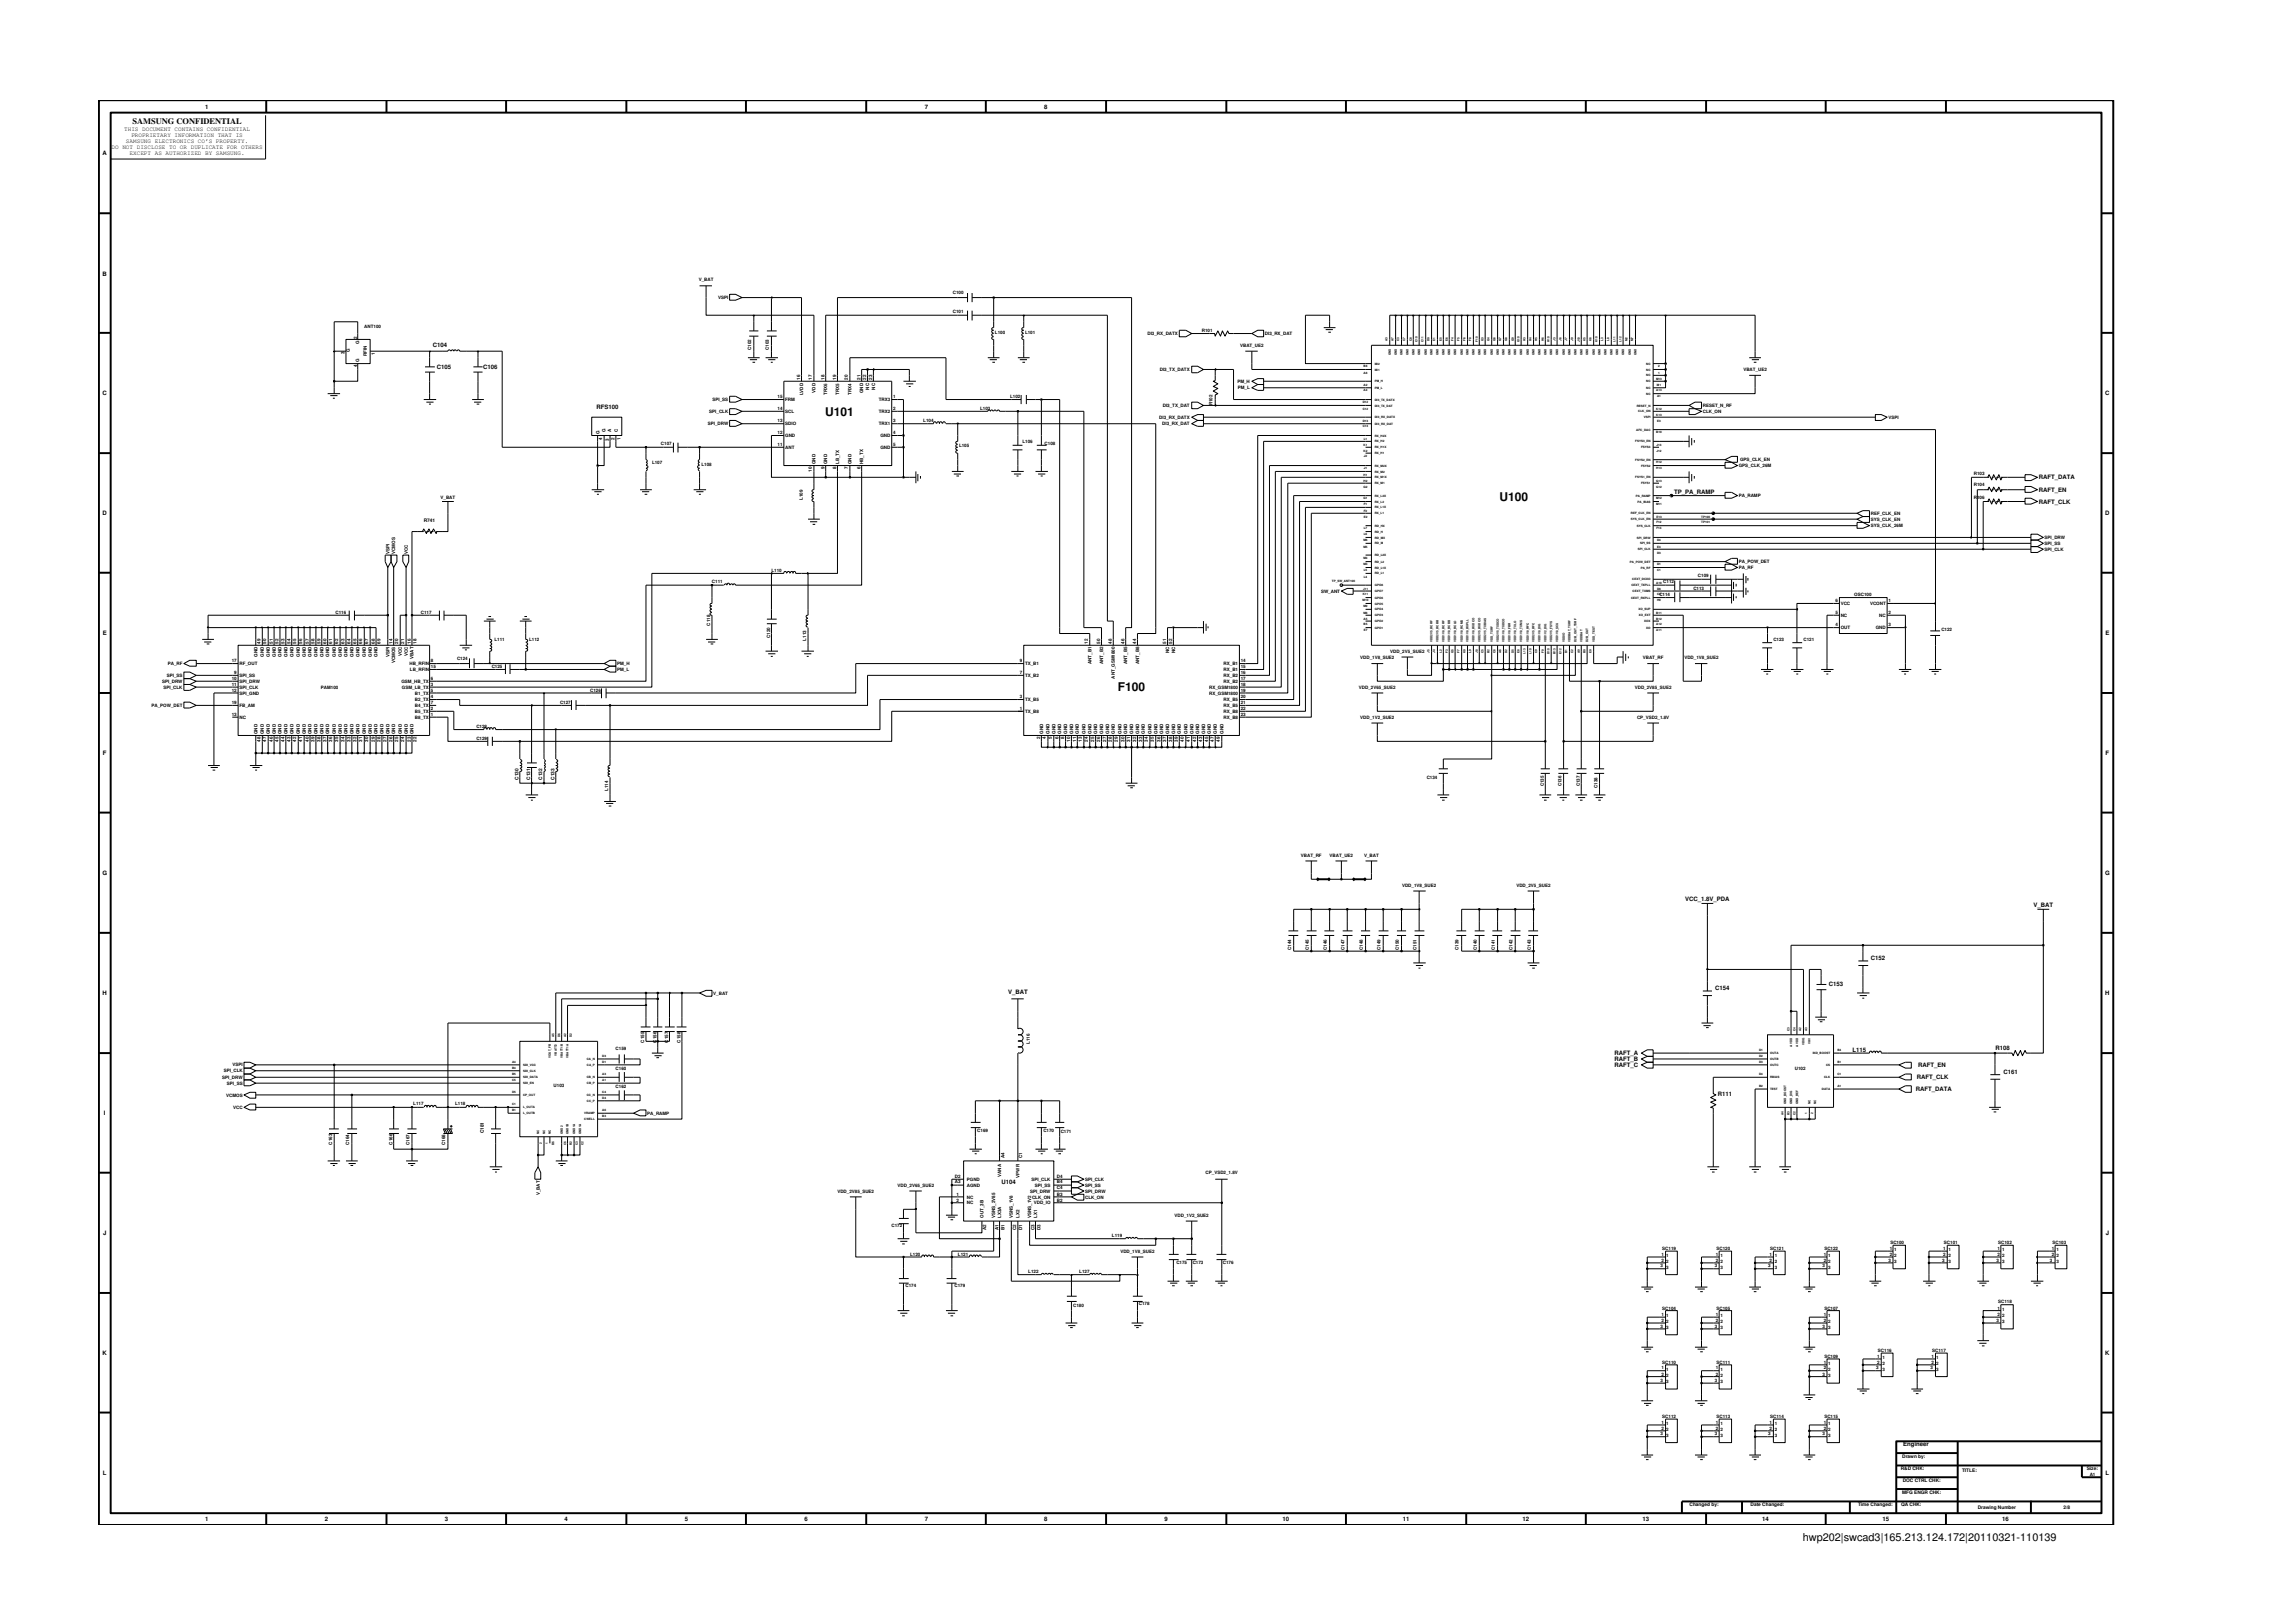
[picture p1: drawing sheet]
<svg xmlns="http://www.w3.org/2000/svg" width="297mm" height="210mm" viewBox="0 0 297 210" stroke-linecap="round" stroke-linejoin="round" font-family="sans-serif">
<defs><g id="words">
<g font-size="26.5" fill="#e6e6e6">
<text x="92.4" y="126.7" transform="rotate(-29 92.4 126.7)">Samsung</text>
<text x="91.1" y="159.4" transform="rotate(-29 91.1 159.4)">Confidential</text>
</g>
<g font-size="1.6">
<text x="106.9" y="53.8">U101</text>
<text x="194.3" y="64.9">U100</text>
<text x="144.8" y="89.6">F100</text>
</g>
<text font-size="1.4" x="233.5" y="199.7">hwp202|swcad3|165.213.124.172|20110321-110139</text>
<text font-size="1.1" x="17.2" y="16.1">SAMSUNG CONFIDENTIAL</text>
<g font-size=".8">
<text x="16.1" y="17">THIS DOCUMENT CONTAINS CONFIDENTIAL</text>
<text x="17" y="17.8">PROPRIETARY INFORMATION THAT IS</text>
<text x="26.6" y="14.1">1</text>
<text x="119.8" y="14.1">7</text>
<text x="135.3" y="14.1">8</text>
<text x="13.3" y="20.1">A</text>
<text x="14.5" y="19.3">DO NOT DISCLOSE TO OR DUPLICATE FOR OTHERS</text>
<text x="16.3" y="18.5">SAMSUNG ELECTRONICS CO’S PROPERTY.</text>
<text x="16.8" y="20.1">EXCEPT AS AUTHORIZED BY SAMSUNG.</text>
<text x="13.3" y="35.7">B</text>
<text x="56.1" y="45">C104</text>
<text x="56.6" y="47.9">C105</text>
<text x="62.6" y="47.9">C106</text>
<text x="13.3" y="51.2">C</text>
<text x="77.3" y="52.9">RFS100</text>
<text x="272.7" y="51.2">C</text>
<text x="216.9" y="64">TP_PA_RAMP</text>
<text x="264.1" y="63.7">RAFT_EN</text>
<text x="264.1" y="65.2">RAFT_CLK</text>
<text x="264.1" y="62.1">RAFT_DATA</text>
<text x="13.3" y="66.8">D</text>
<text x="272.7" y="66.8">D</text>
<text x="13.3" y="82.3">E</text>
<text x="272.7" y="82.3">E</text>
<text x="13.3" y="97.8">F</text>
<text x="272.8" y="97.8">F</text>
<text x="13.3" y="113.3">G</text>
<text x="272.7" y="113.3">G</text>
<text x="218.3" y="116.7">VCC_1.8V_PDA</text>
<text x="263.4" y="117.5">V_BAT</text>
<text x="242.3" y="124.4">C152</text>
<text x="13.3" y="128.9">H</text>
<text x="130.6" y="128.7">V_BAT</text>
<text x="222.2" y="128.3">C154</text>
<text x="236.9" y="127.7">C153</text>
<text x="272.7" y="128.9">H</text>
<text x="209.1" y="136.7">RAFT_A</text>
<text x="209.1" y="137.5">RAFT_B</text>
<text x="240" y="136.3">L115</text>
<text x="258.5" y="136">R108</text>
<text x="209.1" y="138.2">RAFT_C</text>
<text x="222.5" y="142">R111</text>
<text x="248.2" y="141.4">RAFT_DATA</text>
<text x="248.3" y="139.8">RAFT_CLK</text>
<text x="248.5" y="138.2">RAFT_EN</text>
<text x="259.5" y="139.1">C161</text>
<text x="13.5" y="144.4">I</text>
<text x="129.7" y="153.4">U104</text>
<text x="13.4" y="160">J</text>
<text x="272.8" y="160">J</text>
<text x="13.3" y="175.5">K</text>
<text x="272.7" y="175.5">K</text>
<text x="13.3" y="191.1">L</text>
<text x="246.5" y="187.3">Engineer</text>
<text x="272.8" y="191.1">L</text>
<text x="26.6" y="197.1">1</text>
<text x="42.1" y="197.1">2</text>
<text x="57.6" y="197.1">3</text>
<text x="73.1" y="197.1">4</text>
<text x="88.7" y="197.1">5</text>
<text x="104.2" y="197.1">6</text>
<text x="119.8" y="197.1">7</text>
<text x="135.3" y="197.1">8</text>
<text x="150.9" y="197.1">9</text>
<text x="166.1" y="197.1">10</text>
<text x="181.7" y="197.1">11</text>
<text x="197.2" y="197.1">12</text>
<text x="212.8" y="197.1">13</text>
<text x="228.3" y="197.1">14</text>
<text x="243.9" y="197.1">15</text>
<text x="259.4" y="197.1">16</text>
</g>
<g font-size=".6">
<text x="90.5" y="36.4">V_BAT</text>
<text x="93" y="38.8">VSPI</text>
<text x="123.4" y="40.5">C101</text>
<text x="123.4" y="38.1">C100</text>
<text x="44.6" y="45.8" transform="rotate(-90 44.6 45.8)">3</text>
<text x="45.3" y="45.7" transform="rotate(-90 45.3 45.7)">G</text>
<text x="46.3" y="47.5" transform="rotate(-90 46.3 47.5)">4</text>
<text x="46.3" y="43.9" transform="rotate(-90 46.3 43.9)">2</text>
<text x="46.5" y="46.9" transform="rotate(-90 46.5 46.9)">G</text>
<text x="46.5" y="44.6" transform="rotate(-90 46.5 44.6)">G</text>
<text x="47.2" y="42.4">ANT100</text>
<text x="47.5" y="46.1" transform="rotate(-90 47.5 46.1)">RFIN</text>
<text x="48.5" y="46" transform="rotate(-90 48.5 46)">1</text>
<text x="97.3" y="45.3" transform="rotate(-90 97.3 45.3)">C102</text>
<text x="99.6" y="45.3" transform="rotate(-90 99.6 45.3)">C103</text>
<text x="128.9" y="43.2">L100</text>
<text x="132.8" y="43.2">L101</text>
<text x="148.6" y="43.4">DI3_RX_DATX</text>
<text x="155.7" y="43">R101</text>
<text x="160.6" y="44.9">VBAT_UE2</text>
<text x="163.9" y="43.4">DI3_RX_DAT</text>
<text x="91.9" y="53.5">SPI_CLK</text>
<text x="92.3" y="52">SPI_SS</text>
<text x="100.7" y="53.1">14</text>
<text x="100.7" y="51.6">15</text>
<text x="101.7" y="53.5">SCL</text>
<text x="101.7" y="52">FRM</text>
<text x="103.7" y="49.2" transform="rotate(-90 103.7 49.2)">16</text>
<text x="104" y="51.2" transform="rotate(-90 104 51.2)">LVDD</text>
<text x="105.2" y="49.2" transform="rotate(-90 105.2 49.2)">17</text>
<text x="105.6" y="50.9" transform="rotate(-90 105.6 50.9)">VDD</text>
<text x="106.8" y="49.2" transform="rotate(-90 106.8 49.2)">18</text>
<text x="107.2" y="51.1" transform="rotate(-90 107.2 51.1)">TRX6</text>
<text x="108.3" y="49.2" transform="rotate(-90 108.3 49.2)">19</text>
<text x="108.7" y="51.1" transform="rotate(-90 108.7 51.1)">TRX5</text>
<text x="109.8" y="49.2" transform="rotate(-90 109.8 49.2)">20</text>
<text x="110.3" y="51.1" transform="rotate(-90 110.3 51.1)">TRX4</text>
<text x="111.4" y="49.2" transform="rotate(-90 111.4 49.2)">21</text>
<text x="111.8" y="50.9" transform="rotate(-90 111.8 50.9)">GND</text>
<text x="112.2" y="49.2" transform="rotate(-90 112.2 49.2)">22</text>
<text x="112.6" y="50.5" transform="rotate(-90 112.6 50.5)">NC</text>
<text x="113" y="49.2" transform="rotate(-90 113 49.2)">23</text>
<text x="113.4" y="50.5" transform="rotate(-90 113.4 50.5)">NC</text>
<text x="113.9" y="53.5">TRX2</text>
<text x="113.9" y="52">TRX3</text>
<text x="115.7" y="53.1">2</text>
<text x="115.7" y="51.6">1</text>
<text x="127" y="53.1">L103</text>
<text x="130.9" y="51.6">L102</text>
<text x="150.2" y="48.1">DI3_TX_DATX</text>
<text x="150.6" y="52.7">DI3_TX_DAT</text>
<text x="157.1" y="52.5" transform="rotate(-90 157.1 52.5)">R102</text>
<text x="160.3" y="49.6">PM_H</text>
<text x="160.4" y="50.4">PM_L</text>
<text x="220.6" y="52.7">RESET_N_RF</text>
<text x="220.6" y="53.5">CLK_ON</text>
<text x="225.8" y="48.1">VBAT_UE2</text>
<text x="77.7" y="56.3" transform="rotate(-90 77.7 56.3)">G</text>
<text x="78" y="57" transform="rotate(-90 78 57)">4</text>
<text x="78.4" y="56" transform="rotate(-90 78.4 56)">G</text>
<text x="78.9" y="57.2" transform="rotate(-90 78.9 57.2)">3</text>
<text x="79.2" y="56" transform="rotate(-90 79.2 56)">A</text>
<text x="79.6" y="57" transform="rotate(-90 79.6 57)">2</text>
<text x="80" y="56" transform="rotate(-90 80 56)">C</text>
<text x="80.4" y="57" transform="rotate(-90 80.4 57)">1</text>
<text x="85.6" y="57.6">C107</text>
<text x="91.7" y="55.1">SPI_DRW</text>
<text x="100.7" y="54.6">13</text>
<text x="100.7" y="56.2">12</text>
<text x="100.7" y="57.8">11</text>
<text x="101.7" y="55.1">SDIO</text>
<text x="101.7" y="56.6">GND</text>
<text x="101.7" y="58.2">ANT</text>
<text x="113.9" y="55.1">TRX1</text>
<text x="114" y="56.6">GND</text>
<text x="114" y="58.2">GND</text>
<text x="115.7" y="54.6">3</text>
<text x="115.7" y="56.2">4</text>
<text x="115.7" y="57.8">5</text>
<text x="119.6" y="54.6">L104</text>
<text x="124.2" y="57.9">L105</text>
<text x="132.4" y="57.3">L106</text>
<text x="135.3" y="57.6">C108</text>
<text x="150.2" y="54.3">DI3_RX_DATX</text>
<text x="150.6" y="55.1">DI3_RX_DAT</text>
<text x="225.4" y="59.8">GPS_CLK_EN</text>
<text x="244.6" y="54.3">VSPI</text>
<text x="57.1" y="64.6">V_BAT</text>
<text x="84.5" y="60.1">L107</text>
<text x="90.9" y="60.3">L108</text>
<text x="104" y="64.8" transform="rotate(-90 104 64.8)">L109</text>
<text x="105.2" y="61.1" transform="rotate(-90 105.2 61.1)">10</text>
<text x="105.6" y="60.1" transform="rotate(-90 105.6 60.1)">GND</text>
<text x="106.8" y="60.8" transform="rotate(-90 106.8 60.8)">9</text>
<text x="107.2" y="60.1" transform="rotate(-90 107.2 60.1)">GND</text>
<text x="108.3" y="60.8" transform="rotate(-90 108.3 60.8)">8</text>
<text x="108.7" y="60.1" transform="rotate(-90 108.7 60.1)">LB_TX</text>
<text x="109.8" y="60.8" transform="rotate(-90 109.8 60.8)">7</text>
<text x="110.3" y="60.1" transform="rotate(-90 110.3 60.1)">GND</text>
<text x="111.4" y="60.8" transform="rotate(-90 111.4 60.8)">6</text>
<text x="111.8" y="60.1" transform="rotate(-90 111.8 60.1)">HB_TX</text>
<text x="225.2" y="64.4">PA_RAMP</text>
<text x="225.2" y="60.5">GPS_CLK_26M</text>
<text x="255.7" y="63">R104</text>
<text x="255.7" y="61.5">R103</text>
<text x="255.7" y="64.6">R106</text>
<text x="50.4" y="71.7" transform="rotate(-90 50.4 71.7)">VSPI</text>
<text x="51.2" y="71.7" transform="rotate(-90 51.2 71.7)">VCMOS</text>
<text x="52.8" y="71.7" transform="rotate(-90 52.8 71.7)">VCC</text>
<text x="54.9" y="67.6">R741</text>
<text x="242.3" y="67.5">SYS_CLK_EN</text>
<text x="242.3" y="68.3">SYS_CLK_26M</text>
<text x="242.3" y="66.7">REF_CLK_EN</text>
<text x="264.9" y="70.6">SPI_SS</text>
<text x="264.9" y="71.4">SPI_CLK</text>
<text x="264.9" y="69.8">SPI_DRW</text>
<text x="92.2" y="75.5">C111</text>
<text x="99.9" y="74.1">L110</text>
<text x="171.1" y="76.8">SW_ANT</text>
<text x="215" y="77.2">C114</text>
<text x="215.5" y="75.5">C112</text>
<text x="219.4" y="76.5">C113</text>
<text x="220" y="74.7">C109</text>
<text x="225.2" y="73.7">PA_RF</text>
<text x="225.2" y="73">PA_POW_DET</text>
<text x="240.2" y="77.2">OSC100</text>
<text x="33.7" y="83.4" transform="rotate(-90 33.7 83.4)">49</text>
<text x="34.5" y="83.4" transform="rotate(-90 34.5 83.4)">50</text>
<text x="35.3" y="83.4" transform="rotate(-90 35.3 83.4)">51</text>
<text x="36.1" y="83.4" transform="rotate(-90 36.1 83.4)">52</text>
<text x="36.9" y="83.4" transform="rotate(-90 36.9 83.4)">53</text>
<text x="37.6" y="83.4" transform="rotate(-90 37.6 83.4)">54</text>
<text x="38.4" y="83.4" transform="rotate(-90 38.4 83.4)">55</text>
<text x="39.1" y="83.4" transform="rotate(-90 39.1 83.4)">56</text>
<text x="40" y="83.4" transform="rotate(-90 40 83.4)">57</text>
<text x="40.8" y="83.4" transform="rotate(-90 40.8 83.4)">58</text>
<text x="41.5" y="83.4" transform="rotate(-90 41.5 83.4)">59</text>
<text x="42.3" y="83.4" transform="rotate(-90 42.3 83.4)">60</text>
<text x="43" y="83.4" transform="rotate(-90 43 83.4)">61</text>
<text x="43.5" y="79.5">C116</text>
<text x="43.8" y="83.4" transform="rotate(-90 43.8 83.4)">62</text>
<text x="44.6" y="83.4" transform="rotate(-90 44.6 83.4)">63</text>
<text x="45.4" y="83.4" transform="rotate(-90 45.4 83.4)">64</text>
<text x="46.2" y="83.4" transform="rotate(-90 46.2 83.4)">65</text>
<text x="46.9" y="83.4" transform="rotate(-90 46.9 83.4)">66</text>
<text x="47.7" y="83.4" transform="rotate(-90 47.7 83.4)">67</text>
<text x="48.5" y="83.4" transform="rotate(-90 48.5 83.4)">68</text>
<text x="49.3" y="83.4" transform="rotate(-90 49.3 83.4)">69</text>
<text x="50.8" y="83.4" transform="rotate(-90 50.8 83.4)">14</text>
<text x="51.6" y="83.4" transform="rotate(-90 51.6 83.4)">20</text>
<text x="52.4" y="83.4" transform="rotate(-90 52.4 83.4)">21</text>
<text x="53.2" y="83.4" transform="rotate(-90 53.2 83.4)">16</text>
<text x="54" y="83.4" transform="rotate(-90 54 83.4)">18</text>
<text x="54.5" y="79.5">C117</text>
<text x="64.1" y="83.1">L111</text>
<text x="68.6" y="83.1">L112</text>
<text x="92" y="81.1" transform="rotate(-90 92 81.1)">C118</text>
<text x="99.8" y="82.7" transform="rotate(-90 99.8 82.7)">C120</text>
<text x="104.4" y="83" transform="rotate(-90 104.4 83)">L113</text>
<text x="140.9" y="83.4" transform="rotate(-90 140.9 83.4)">12</text>
<text x="142.5" y="83.4" transform="rotate(-90 142.5 83.4)">50</text>
<text x="144" y="83.4" transform="rotate(-90 144 83.4)">48</text>
<text x="145.7" y="83.4" transform="rotate(-90 145.7 83.4)">46</text>
<text x="147.2" y="83.4" transform="rotate(-90 147.2 83.4)">44</text>
<text x="151.1" y="83.4" transform="rotate(-90 151.1 83.4)">51</text>
<text x="151.8" y="83.4" transform="rotate(-90 151.8 83.4)">52</text>
<text x="229.7" y="83">C123</text>
<text x="233.6" y="83">C121</text>
<text x="237.8" y="79.5">5</text>
<text x="237.8" y="81.1">4</text>
<text x="237.8" y="78">6</text>
<text x="238.4" y="79.9">NC</text>
<text x="238.4" y="81.5">OUT</text>
<text x="238.4" y="78.4">VCC</text>
<text x="242.3" y="78.4">VCONT</text>
<text x="243" y="81.5">GND</text>
<text x="243.5" y="79.9">NC</text>
<text x="244.6" y="81.1">3</text>
<text x="244.6" y="79.5">2</text>
<text x="244.6" y="78">1</text>
<text x="251.5" y="81.7">C122</text>
<text x="21" y="88.5">SPI_DRW</text>
<text x="21.2" y="89.2">SPI_CLK</text>
<text x="21.6" y="87.7">SPI_SS</text>
<text x="21.7" y="86.2">PA_RF</text>
<text x="30" y="85.8">17</text>
<text x="30" y="88.8">11</text>
<text x="30" y="88.1">10</text>
<text x="30" y="89.7">12</text>
<text x="30.4" y="87.3">9</text>
<text x="31" y="86.2">RF_OUT</text>
<text x="31" y="89.2">SPI_CLK</text>
<text x="31" y="88.5">SPI_DRW</text>
<text x="31" y="90">SPI_GND</text>
<text x="31" y="87.7">SPI_SS</text>
<text x="33.3" y="85.1" transform="rotate(-90 33.3 85.1)">GND</text>
<text x="34.2" y="85.1" transform="rotate(-90 34.2 85.1)">GND</text>
<text x="35" y="85.1" transform="rotate(-90 35 85.1)">GND</text>
<text x="35.7" y="85.1" transform="rotate(-90 35.7 85.1)">GND</text>
<text x="36.5" y="85.1" transform="rotate(-90 36.5 85.1)">GND</text>
<text x="37.2" y="85.1" transform="rotate(-90 37.2 85.1)">GND</text>
<text x="38" y="85.1" transform="rotate(-90 38 85.1)">GND</text>
<text x="38.8" y="85.1" transform="rotate(-90 38.8 85.1)">GND</text>
<text x="39.6" y="85.1" transform="rotate(-90 39.6 85.1)">GND</text>
<text x="40.4" y="85.1" transform="rotate(-90 40.4 85.1)">GND</text>
<text x="41.1" y="85.1" transform="rotate(-90 41.1 85.1)">GND</text>
<text x="41.6" y="89.2">PAM100</text>
<text x="41.9" y="85.1" transform="rotate(-90 41.9 85.1)">GND</text>
<text x="42.7" y="85.1" transform="rotate(-90 42.7 85.1)">GND</text>
<text x="43.5" y="85.1" transform="rotate(-90 43.5 85.1)">GND</text>
<text x="44.3" y="85.1" transform="rotate(-90 44.3 85.1)">GND</text>
<text x="45" y="85.1" transform="rotate(-90 45 85.1)">GND</text>
<text x="45.8" y="85.1" transform="rotate(-90 45.8 85.1)">GND</text>
<text x="46.6" y="85.1" transform="rotate(-90 46.6 85.1)">GND</text>
<text x="47.4" y="85.1" transform="rotate(-90 47.4 85.1)">GND</text>
<text x="48.2" y="85.1" transform="rotate(-90 48.2 85.1)">GND</text>
<text x="48.9" y="85.1" transform="rotate(-90 48.9 85.1)">GND</text>
<text x="50.4" y="85.1" transform="rotate(-90 50.4 85.1)">VSPI</text>
<text x="51.2" y="85.9" transform="rotate(-90 51.2 85.9)">VCMOS</text>
<text x="52" y="88.5">GSM_HB_TX</text>
<text x="52.1" y="85" transform="rotate(-90 52.1 85)">VCC</text>
<text x="52.1" y="89.2">GSM_LB_TX</text>
<text x="52.8" y="85" transform="rotate(-90 52.8 85)">VCC</text>
<text x="53" y="86.2">HB_RFIN</text>
<text x="53.1" y="86.9">LB_RFIN</text>
<text x="53.6" y="85.3" transform="rotate(-90 53.6 85.3)">VBAT</text>
<text x="53.8" y="90">B1_TX</text>
<text x="55.8" y="89.7">5</text>
<text x="55.8" y="88.1">6</text>
<text x="55.8" y="88.8">3</text>
<text x="55.8" y="85.8">8</text>
<text x="55.8" y="86.6">15</text>
<text x="59.2" y="85.5">C124</text>
<text x="63.7" y="86.6">C125</text>
<text x="76.4" y="89.6">C126</text>
<text x="80" y="86.2">PM_H</text>
<text x="80" y="86.9">PM_L</text>
<text x="132.1" y="85.7">9</text>
<text x="132.1" y="87.3">7</text>
<text x="132.8" y="86.2">TX_B1</text>
<text x="132.8" y="87.7">TX_B2</text>
<text x="141.4" y="86" transform="rotate(-90 141.4 86)">ANT_B1</text>
<text x="142.9" y="86" transform="rotate(-90 142.9 86)">ANT_B2</text>
<text x="144.4" y="87.9" transform="rotate(-90 144.4 87.9)">ANT_GSM1800</text>
<text x="146" y="86" transform="rotate(-90 146 86)">ANT_B5</text>
<text x="147.6" y="86" transform="rotate(-90 147.6 86)">ANT_B8</text>
<text x="151.5" y="84.6" transform="rotate(-90 151.5 84.6)">NC</text>
<text x="152.2" y="84.6" transform="rotate(-90 152.2 84.6)">NC</text>
<text x="156.6" y="89.2">RX_GSM1800</text>
<text x="156.6" y="90">RX_GSM1800</text>
<text x="158.5" y="86.2">RX_B1</text>
<text x="158.5" y="86.9">RX_B1</text>
<text x="158.5" y="87.7">RX_B2</text>
<text x="158.5" y="88.5">RX_B2</text>
<text x="160.7" y="85.7">14</text>
<text x="160.7" y="86.5">15</text>
<text x="160.7" y="87.3">16</text>
<text x="160.7" y="88.1">17</text>
<text x="160.7" y="88.8">18</text>
<text x="160.7" y="89.6">19</text>
<text x="176" y="89.2">VDD_2V65_SUE2</text>
<text x="176.2" y="85.3">VDD_1V8_SUE2</text>
<text x="180.1" y="84.6">VDD_2V5_SUE2</text>
<text x="211.8" y="89.2">VDD_2V85_SUE2</text>
<text x="212.8" y="85.3">VBAT_RF</text>
<text x="218.2" y="85.3">VDD_1V8_SUE2</text>
<text x="19.6" y="91.6">PA_POW_DET</text>
<text x="30" y="92.7">13</text>
<text x="30" y="91.2">19</text>
<text x="31" y="93.1">NC</text>
<text x="31" y="91.6">FB_AM</text>
<text x="33.3" y="95.1" transform="rotate(-90 33.3 95.1)">GND</text>
<text x="34.2" y="95.1" transform="rotate(-90 34.2 95.1)">GND</text>
<text x="35" y="95.1" transform="rotate(-90 35 95.1)">GND</text>
<text x="35.7" y="95.1" transform="rotate(-90 35.7 95.1)">GND</text>
<text x="36.5" y="95.1" transform="rotate(-90 36.5 95.1)">GND</text>
<text x="37.2" y="95.1" transform="rotate(-90 37.2 95.1)">GND</text>
<text x="38" y="95.1" transform="rotate(-90 38 95.1)">GND</text>
<text x="38.8" y="95.1" transform="rotate(-90 38.8 95.1)">GND</text>
<text x="39.6" y="95.1" transform="rotate(-90 39.6 95.1)">GND</text>
<text x="40.4" y="95.1" transform="rotate(-90 40.4 95.1)">GND</text>
<text x="41.1" y="95.1" transform="rotate(-90 41.1 95.1)">GND</text>
<text x="41.9" y="95.1" transform="rotate(-90 41.9 95.1)">GND</text>
<text x="42.7" y="95.1" transform="rotate(-90 42.7 95.1)">GND</text>
<text x="43.5" y="95.1" transform="rotate(-90 43.5 95.1)">GND</text>
<text x="44.3" y="95.1" transform="rotate(-90 44.3 95.1)">GND</text>
<text x="45" y="95.1" transform="rotate(-90 45 95.1)">GND</text>
<text x="45.8" y="95.1" transform="rotate(-90 45.8 95.1)">GND</text>
<text x="46.6" y="95.1" transform="rotate(-90 46.6 95.1)">GND</text>
<text x="47.4" y="95.1" transform="rotate(-90 47.4 95.1)">GND</text>
<text x="48.2" y="95.1" transform="rotate(-90 48.2 95.1)">GND</text>
<text x="48.9" y="95.1" transform="rotate(-90 48.9 95.1)">GND</text>
<text x="49.7" y="95.1" transform="rotate(-90 49.7 95.1)">GND</text>
<text x="50.4" y="95.1" transform="rotate(-90 50.4 95.1)">GND</text>
<text x="51.2" y="95.1" transform="rotate(-90 51.2 95.1)">GND</text>
<text x="52.1" y="95.1" transform="rotate(-90 52.1 95.1)">GND</text>
<text x="52.8" y="95.1" transform="rotate(-90 52.8 95.1)">GND</text>
<text x="53.6" y="95.1" transform="rotate(-90 53.6 95.1)">GND</text>
<text x="53.8" y="90.8">B2_TX</text>
<text x="53.8" y="91.6">B4_TX</text>
<text x="53.8" y="92.4">B5_TX</text>
<text x="53.8" y="93.1">B8_TX</text>
<text x="55.8" y="90.5">4</text>
<text x="55.8" y="91.2">7</text>
<text x="55.8" y="92">2</text>
<text x="55.8" y="92.7">1</text>
<text x="61.7" y="95.9">C129</text>
<text x="61.7" y="94.3">C128</text>
<text x="72.5" y="91.2">C127</text>
<text x="132.1" y="90.4">3</text>
<text x="132.1" y="92">1</text>
<text x="132.8" y="90.8">TX_B5</text>
<text x="132.8" y="92.4">TX_B8</text>
<text x="134.7" y="95.8" transform="rotate(-90 134.7 95.8)">2</text>
<text x="135.1" y="95" transform="rotate(-90 135.1 95)">GND</text>
<text x="135.5" y="95.8" transform="rotate(-90 135.5 95.8)">4</text>
<text x="136" y="95" transform="rotate(-90 136 95)">GND</text>
<text x="136.3" y="95.8" transform="rotate(-90 136.3 95.8)">5</text>
<text x="136.7" y="95" transform="rotate(-90 136.7 95)">GND</text>
<text x="137.1" y="95.8" transform="rotate(-90 137.1 95.8)">6</text>
<text x="137.5" y="95" transform="rotate(-90 137.5 95)">GND</text>
<text x="137.9" y="95.8" transform="rotate(-90 137.9 95.8)">8</text>
<text x="138.2" y="95" transform="rotate(-90 138.2 95)">GND</text>
<text x="139" y="95" transform="rotate(-90 139 95)">GND</text>
<text x="139.8" y="95" transform="rotate(-90 139.8 95)">GND</text>
<text x="140.6" y="95" transform="rotate(-90 140.6 95)">GND</text>
<text x="141.4" y="95" transform="rotate(-90 141.4 95)">GND</text>
<text x="142.1" y="95" transform="rotate(-90 142.1 95)">GND</text>
<text x="142.9" y="95" transform="rotate(-90 142.9 95)">GND</text>
<text x="143.7" y="95" transform="rotate(-90 143.7 95)">GND</text>
<text x="144.4" y="95" transform="rotate(-90 144.4 95)">GND</text>
<text x="145.3" y="95" transform="rotate(-90 145.3 95)">GND</text>
<text x="146" y="95" transform="rotate(-90 146 95)">GND</text>
<text x="146.8" y="95" transform="rotate(-90 146.8 95)">GND</text>
<text x="147.6" y="95" transform="rotate(-90 147.6 95)">GND</text>
<text x="148.3" y="95" transform="rotate(-90 148.3 95)">GND</text>
<text x="149.2" y="95" transform="rotate(-90 149.2 95)">GND</text>
<text x="149.9" y="95" transform="rotate(-90 149.9 95)">GND</text>
<text x="150.7" y="95" transform="rotate(-90 150.7 95)">GND</text>
<text x="151.5" y="95" transform="rotate(-90 151.5 95)">GND</text>
<text x="152.2" y="95" transform="rotate(-90 152.2 95)">GND</text>
<text x="153" y="95" transform="rotate(-90 153 95)">GND</text>
<text x="153.8" y="95" transform="rotate(-90 153.8 95)">GND</text>
<text x="154.6" y="95" transform="rotate(-90 154.6 95)">GND</text>
<text x="155.3" y="95" transform="rotate(-90 155.3 95)">GND</text>
<text x="156.1" y="95" transform="rotate(-90 156.1 95)">GND</text>
<text x="156.9" y="95" transform="rotate(-90 156.9 95)">GND</text>
<text x="157.6" y="95" transform="rotate(-90 157.6 95)">GND</text>
<text x="158.5" y="95" transform="rotate(-90 158.5 95)">GND</text>
<text x="158.5" y="90.8">RX_B5</text>
<text x="158.5" y="91.6">RX_B5</text>
<text x="158.5" y="92.4">RX_B8</text>
<text x="158.5" y="93.1">RX_B8</text>
<text x="160.7" y="90.4">20</text>
<text x="160.7" y="91.2">21</text>
<text x="160.7" y="92">22</text>
<text x="160.7" y="92.7">23</text>
<text x="176.2" y="93.1">VDD_1V2_SUE2</text>
<text x="212.1" y="93.1">CP_VSD2_1.8V</text>
<text x="33.7" y="96.1" transform="rotate(-90 33.7 96.1)">48</text>
<text x="34.5" y="96.1" transform="rotate(-90 34.5 96.1)">47</text>
<text x="35.3" y="96.1" transform="rotate(-90 35.3 96.1)">46</text>
<text x="36.1" y="96.1" transform="rotate(-90 36.1 96.1)">45</text>
<text x="36.9" y="96.1" transform="rotate(-90 36.9 96.1)">44</text>
<text x="37.6" y="96.1" transform="rotate(-90 37.6 96.1)">43</text>
<text x="38.4" y="96.1" transform="rotate(-90 38.4 96.1)">42</text>
<text x="39.1" y="96.1" transform="rotate(-90 39.1 96.1)">41</text>
<text x="40" y="96.1" transform="rotate(-90 40 96.1)">40</text>
<text x="40.8" y="96.1" transform="rotate(-90 40.8 96.1)">39</text>
<text x="41.5" y="96.1" transform="rotate(-90 41.5 96.1)">38</text>
<text x="42.3" y="96.1" transform="rotate(-90 42.3 96.1)">37</text>
<text x="43" y="96.1" transform="rotate(-90 43 96.1)">36</text>
<text x="43.8" y="96.1" transform="rotate(-90 43.8 96.1)">35</text>
<text x="44.6" y="96.1" transform="rotate(-90 44.6 96.1)">34</text>
<text x="45.4" y="96.1" transform="rotate(-90 45.4 96.1)">33</text>
<text x="46.2" y="96.1" transform="rotate(-90 46.2 96.1)">32</text>
<text x="46.9" y="96.1" transform="rotate(-90 46.9 96.1)">31</text>
<text x="47.7" y="96.1" transform="rotate(-90 47.7 96.1)">30</text>
<text x="48.5" y="96.1" transform="rotate(-90 48.5 96.1)">29</text>
<text x="49.3" y="96.1" transform="rotate(-90 49.3 96.1)">28</text>
<text x="50.1" y="96.1" transform="rotate(-90 50.1 96.1)">27</text>
<text x="50.8" y="96.1" transform="rotate(-90 50.8 96.1)">26</text>
<text x="51.6" y="96.1" transform="rotate(-90 51.6 96.1)">25</text>
<text x="52.4" y="96.1" transform="rotate(-90 52.4 96.1)">24</text>
<text x="53.2" y="96.1" transform="rotate(-90 53.2 96.1)">23</text>
<text x="54" y="96.1" transform="rotate(-90 54 96.1)">22</text>
<text x="67.2" y="101" transform="rotate(-90 67.2 101)">C130</text>
<text x="68.7" y="101" transform="rotate(-90 68.7 101)">C131</text>
<text x="70.2" y="101" transform="rotate(-90 70.2 101)">C132</text>
<text x="71.8" y="101" transform="rotate(-90 71.8 101)">C133</text>
<text x="138.6" y="96.1" transform="rotate(-90 138.6 96.1)">10</text>
<text x="139.4" y="96.1" transform="rotate(-90 139.4 96.1)">11</text>
<text x="140.2" y="96.1" transform="rotate(-90 140.2 96.1)">13</text>
<text x="140.9" y="96.1" transform="rotate(-90 140.9 96.1)">24</text>
<text x="141.8" y="96.1" transform="rotate(-90 141.8 96.1)">25</text>
<text x="142.5" y="96.1" transform="rotate(-90 142.5 96.1)">26</text>
<text x="143.3" y="96.1" transform="rotate(-90 143.3 96.1)">27</text>
<text x="144" y="96.1" transform="rotate(-90 144 96.1)">28</text>
<text x="144.8" y="96.1" transform="rotate(-90 144.8 96.1)">29</text>
<text x="145.7" y="96.1" transform="rotate(-90 145.7 96.1)">30</text>
<text x="146.4" y="96.1" transform="rotate(-90 146.4 96.1)">31</text>
<text x="147.2" y="96.1" transform="rotate(-90 147.2 96.1)">32</text>
<text x="147.9" y="96.1" transform="rotate(-90 147.9 96.1)">33</text>
<text x="148.7" y="96.1" transform="rotate(-90 148.7 96.1)">34</text>
<text x="149.5" y="96.1" transform="rotate(-90 149.5 96.1)">35</text>
<text x="150.3" y="96.1" transform="rotate(-90 150.3 96.1)">36</text>
<text x="151.1" y="96.1" transform="rotate(-90 151.1 96.1)">37</text>
<text x="151.8" y="96.1" transform="rotate(-90 151.8 96.1)">38</text>
<text x="152.6" y="96.1" transform="rotate(-90 152.6 96.1)">39</text>
<text x="153.4" y="96.1" transform="rotate(-90 153.4 96.1)">40</text>
<text x="154.1" y="96.1" transform="rotate(-90 154.1 96.1)">41</text>
<text x="155" y="96.1" transform="rotate(-90 155 96.1)">42</text>
<text x="155.7" y="96.1" transform="rotate(-90 155.7 96.1)">43</text>
<text x="156.5" y="96.1" transform="rotate(-90 156.5 96.1)">45</text>
<text x="157.3" y="96.1" transform="rotate(-90 157.3 96.1)">47</text>
<text x="158" y="96.1" transform="rotate(-90 158 96.1)">49</text>
<text x="184.8" y="100.9">C134</text>
<text x="200" y="101.9" transform="rotate(-90 200 101.9)">C135</text>
<text x="202.3" y="101.9" transform="rotate(-90 202.3 101.9)">C136</text>
<text x="204.7" y="101.9" transform="rotate(-90 204.7 101.9)">C137</text>
<text x="78.8" y="102.5" transform="rotate(-90 78.8 102.5)">L114</text>
<text x="207" y="102.1" transform="rotate(-90 207 102.1)">C138</text>
<text x="168.5" y="111">VBAT_RF</text>
<text x="172.2" y="111">VBAT_UE2</text>
<text x="176.7" y="111">V_BAT</text>
<text x="181.6" y="114.9">VDD_1V8_SUE2</text>
<text x="196.4" y="114.9">VDD_2V5_SUE2</text>
<text x="167.2" y="123" transform="rotate(-90 167.2 123)">C144</text>
<text x="169.5" y="123" transform="rotate(-90 169.5 123)">C145</text>
<text x="171.9" y="123" transform="rotate(-90 171.9 123)">C146</text>
<text x="174.2" y="123" transform="rotate(-90 174.2 123)">C147</text>
<text x="176.6" y="123" transform="rotate(-90 176.6 123)">C148</text>
<text x="178.8" y="123" transform="rotate(-90 178.8 123)">C149</text>
<text x="181.2" y="123" transform="rotate(-90 181.2 123)">C150</text>
<text x="183.5" y="123" transform="rotate(-90 183.5 123)">C151</text>
<text x="188.9" y="123" transform="rotate(-90 188.9 123)">C139</text>
<text x="191.3" y="123" transform="rotate(-90 191.3 123)">C140</text>
<text x="193.7" y="123" transform="rotate(-90 193.7 123)">C141</text>
<text x="195.9" y="123" transform="rotate(-90 195.9 123)">C142</text>
<text x="198.3" y="123" transform="rotate(-90 198.3 123)">C143</text>
<text x="92.4" y="128.8">V_BAT</text>
<text x="79.7" y="136.1">C159</text>
<text x="83.4" y="135.1" transform="rotate(-90 83.4 135.1)">C155</text>
<text x="85" y="135.1" transform="rotate(-90 85 135.1)">C156</text>
<text x="86.6" y="135.1" transform="rotate(-90 86.6 135.1)">C157</text>
<text x="88.2" y="135.1" transform="rotate(-90 88.2 135.1)">C158</text>
<text x="133.4" y="135.2" transform="rotate(-90 133.4 135.2)">L116</text>
<text x="28.8" y="139.8">SPI_DRW</text>
<text x="29" y="138.9">SPI_CLK</text>
<text x="29.3" y="142.1">VCMOS</text>
<text x="29.4" y="140.5">SPI_SS</text>
<text x="30.1" y="138.2">VSPI</text>
<text x="30.2" y="143.7">VCC</text>
<text x="53.5" y="143.2">L117</text>
<text x="59" y="143.2">L118</text>
<text x="71.7" y="140.9">U103</text>
<text x="79.7" y="140.9">C162</text>
<text x="79.7" y="138.6">C160</text>
<text x="232.5" y="138.6">U102</text>
<text x="43" y="148.3" transform="rotate(-90 43 148.3)">C163</text>
<text x="45.2" y="148.3" transform="rotate(-90 45.2 148.3)">C164</text>
<text x="50.8" y="148.3" transform="rotate(-90 50.8 148.3)">C166</text>
<text x="53" y="148.3" transform="rotate(-90 53 148.3)">C167</text>
<text x="57.7" y="148.3" transform="rotate(-90 57.7 148.3)">C168</text>
<text x="62.7" y="146.8" transform="rotate(-90 62.7 146.8)">C181</text>
<text x="83.8" y="144.4">PA_RAMP</text>
<text x="126.6" y="146.6">C169</text>
<text x="135.2" y="146.6">C170</text>
<text x="137.4" y="146.8">C171</text>
<text x="69.9" y="154.8" transform="rotate(-90 69.9 154.8)">V_BAT</text>
<text x="108.5" y="154.5">VDD_2V85_SUE2</text>
<text x="116.3" y="153.7">VDD_2V65_SUE2</text>
<text x="123.7" y="152.6">D2</text>
<text x="123.7" y="153.3">A3</text>
<text x="123.9" y="154.9">1</text>
<text x="123.9" y="155.7">2</text>
<text x="125.3" y="153">PGND</text>
<text x="125.3" y="155.3">NC</text>
<text x="125.3" y="153.7">AGND</text>
<text x="129.7" y="152.5" transform="rotate(-90 129.7 152.5)">VANA</text>
<text x="130.1" y="150" transform="rotate(-90 130.1 150)">A4</text>
<text x="132.1" y="152.6" transform="rotate(-90 132.1 152.6)">VPWR</text>
<text x="132.4" y="150" transform="rotate(-90 132.4 150)">C1</text>
<text x="133.4" y="154.5">SPI_DRW</text>
<text x="133.6" y="153">SPI_CLK</text>
<text x="133.7" y="155.3">CLK_ON</text>
<text x="134" y="153.7">SPI_SS</text>
<text x="136.9" y="152.6">D4</text>
<text x="136.9" y="154.9">B3</text>
<text x="136.9" y="153.3">B4</text>
<text x="136.9" y="154.1">C4</text>
<text x="136.9" y="155.7">B2</text>
<text x="140.6" y="153.7">SPI_SS</text>
<text x="140.6" y="154.5">SPI_DRW</text>
<text x="140.6" y="155.3">CLK_ON</text>
<text x="140.6" y="153">SPI_CLK</text>
<text x="156.2" y="152.1">CP_VSD2_1.8V</text>
<text x="115.5" y="158.9">C172</text>
<text x="125.3" y="156">NC</text>
<text x="127.4" y="157.8" transform="rotate(-90 127.4 157.8)">OUT_3B</text>
<text x="127.7" y="159.3" transform="rotate(-90 127.7 159.3)">A2</text>
<text x="128.9" y="157.8" transform="rotate(-90 128.9 157.8)">VSNS_2V85</text>
<text x="129.4" y="159.3" transform="rotate(-90 129.4 159.3)">A1</text>
<text x="129.7" y="157.8" transform="rotate(-90 129.7 157.8)">LX3A</text>
<text x="130.1" y="159.3" transform="rotate(-90 130.1 159.3)">B1</text>
<text x="131.2" y="157.8" transform="rotate(-90 131.2 157.8)">VSNS_1V8</text>
<text x="131.6" y="159.3" transform="rotate(-90 131.6 159.3)">C2</text>
<text x="132.1" y="157.8" transform="rotate(-90 132.1 157.8)">LX2</text>
<text x="132.4" y="159.3" transform="rotate(-90 132.4 159.3)">D1</text>
<text x="133.6" y="157.8" transform="rotate(-90 133.6 157.8)">VSNS_1V2</text>
<text x="133.9" y="156">VDD_IO</text>
<text x="134" y="159.3" transform="rotate(-90 134 159.3)">C3</text>
<text x="134.4" y="157.8" transform="rotate(-90 134.4 157.8)">LX1</text>
<text x="134.8" y="159.3" transform="rotate(-90 134.8 159.3)">D3</text>
<text x="144" y="160.3">L119</text>
<text x="152.2" y="157.6">VDD_1V2_SUE2</text>
<text x="215.3" y="161.9">SC119</text>
<text x="222.4" y="161.9">SC120</text>
<text x="229.3" y="161.9">SC121</text>
<text x="236.3" y="161.9">SC122</text>
<text x="244.8" y="161.9">1</text>
<text x="244.9" y="161.1">SC100</text>
<text x="251.7" y="161.9">1</text>
<text x="251.8" y="161.1">SC101</text>
<text x="258.8" y="161.9">1</text>
<text x="258.9" y="161.1">SC102</text>
<text x="265.8" y="161.9">1</text>
<text x="265.9" y="161.1">SC103</text>
<text x="117.3" y="166.7">C174</text>
<text x="117.9" y="162.7">L120</text>
<text x="123.6" y="166.7">C179</text>
<text x="124.1" y="162.7">L121</text>
<text x="133.2" y="165">L122</text>
<text x="139.8" y="165">L127</text>
<text x="145.1" y="162.3">VDD_1V8_SUE2</text>
<text x="152.4" y="163.8">C175</text>
<text x="154.5" y="163.8">C173</text>
<text x="158.4" y="163.7">C176</text>
<text x="215.1" y="164.2">3</text>
<text x="215.3" y="162.7">1</text>
<text x="215.3" y="163.4">2</text>
<text x="215.8" y="162.8">1</text>
<text x="215.8" y="163.6">2</text>
<text x="215.8" y="164.4">3</text>
<text x="222.1" y="164.2">3</text>
<text x="222.3" y="162.7">1</text>
<text x="222.3" y="163.4">2</text>
<text x="222.9" y="162.8">1</text>
<text x="222.9" y="163.6">2</text>
<text x="222.9" y="164.4">3</text>
<text x="229.1" y="164.2">3</text>
<text x="229.2" y="162.7">1</text>
<text x="229.2" y="163.4">2</text>
<text x="229.9" y="162.8">1</text>
<text x="229.9" y="163.6">2</text>
<text x="229.9" y="164.4">3</text>
<text x="236.1" y="164.2">3</text>
<text x="236.2" y="162.7">1</text>
<text x="236.2" y="163.4">2</text>
<text x="236.8" y="162.8">1</text>
<text x="236.8" y="163.6">2</text>
<text x="236.8" y="164.4">3</text>
<text x="244.6" y="163.4">3</text>
<text x="244.8" y="162.7">2</text>
<text x="245.4" y="162.1">1</text>
<text x="245.4" y="162.8">2</text>
<text x="245.4" y="163.6">3</text>
<text x="251.6" y="163.4">3</text>
<text x="251.7" y="162.7">2</text>
<text x="252.4" y="162.1">1</text>
<text x="252.4" y="162.8">2</text>
<text x="252.4" y="163.6">3</text>
<text x="258.6" y="163.4">3</text>
<text x="258.8" y="162.7">2</text>
<text x="259.4" y="162.1">1</text>
<text x="259.4" y="162.8">2</text>
<text x="259.4" y="163.6">3</text>
<text x="265.6" y="163.4">3</text>
<text x="265.8" y="162.7">2</text>
<text x="266.4" y="162.1">1</text>
<text x="266.4" y="162.8">2</text>
<text x="266.4" y="163.6">3</text>
<text x="139" y="169.3">C180</text>
<text x="147.5" y="169.1">C178</text>
<text x="215.1" y="172">3</text>
<text x="215.3" y="170.5">1</text>
<text x="215.3" y="171.2">2</text>
<text x="215.3" y="169.7">SC104</text>
<text x="215.8" y="170.6">1</text>
<text x="215.8" y="171.4">2</text>
<text x="215.8" y="172.2">3</text>
<text x="222.1" y="172">3</text>
<text x="222.3" y="170.5">1</text>
<text x="222.3" y="171.2">2</text>
<text x="222.4" y="169.7">SC105</text>
<text x="222.9" y="170.6">1</text>
<text x="222.9" y="171.4">2</text>
<text x="222.9" y="172.2">3</text>
<text x="236.1" y="172">3</text>
<text x="236.2" y="170.5">1</text>
<text x="236.2" y="171.2">2</text>
<text x="236.3" y="169.7">SC107</text>
<text x="236.8" y="170.6">1</text>
<text x="236.8" y="171.4">2</text>
<text x="236.8" y="172.2">3</text>
<text x="258.6" y="171.2">3</text>
<text x="258.8" y="169.7">1</text>
<text x="258.8" y="170.5">2</text>
<text x="258.9" y="168.9">SC118</text>
<text x="259.4" y="169.8">1</text>
<text x="259.4" y="170.6">2</text>
<text x="259.4" y="171.4">3</text>
<text x="215.1" y="179">3</text>
<text x="215.3" y="177.4">1</text>
<text x="215.3" y="178.3">2</text>
<text x="215.3" y="176.6">SC110</text>
<text x="215.8" y="179.2">3</text>
<text x="215.8" y="177.6">1</text>
<text x="215.8" y="178.3">2</text>
<text x="222.1" y="179">3</text>
<text x="222.3" y="177.4">1</text>
<text x="222.3" y="178.3">2</text>
<text x="222.4" y="176.6">SC111</text>
<text x="222.9" y="177.6">1</text>
<text x="222.9" y="178.3">2</text>
<text x="222.9" y="179.2">3</text>
<text x="236.1" y="178.3">3</text>
<text x="236.2" y="176.6">1</text>
<text x="236.2" y="177.4">2</text>
<text x="236.3" y="175.9">SC109</text>
<text x="236.8" y="176.8">1</text>
<text x="236.8" y="177.6">2</text>
<text x="236.8" y="178.3">3</text>
<text x="243" y="177.4">3</text>
<text x="243.2" y="175.9">1</text>
<text x="243.2" y="176.6">2</text>
<text x="243.3" y="175.1">SC116</text>
<text x="243.9" y="176.1">1</text>
<text x="243.9" y="176.8">2</text>
<text x="243.9" y="177.6">3</text>
<text x="250.1" y="177.4">3</text>
<text x="250.2" y="175.9">1</text>
<text x="250.2" y="176.6">2</text>
<text x="250.3" y="175.1">SC117</text>
<text x="250.8" y="176.1">1</text>
<text x="250.8" y="176.8">2</text>
<text x="250.8" y="177.6">3</text>
<text x="215.1" y="186">3</text>
<text x="215.3" y="184.4">1</text>
<text x="215.3" y="185.2">2</text>
<text x="215.3" y="183.7">SC112</text>
<text x="215.8" y="184.6">1</text>
<text x="215.8" y="185.4">2</text>
<text x="222.1" y="186">3</text>
<text x="222.3" y="184.4">1</text>
<text x="222.3" y="185.2">2</text>
<text x="222.4" y="183.7">SC113</text>
<text x="222.9" y="184.6">1</text>
<text x="222.9" y="185.4">2</text>
<text x="229.1" y="186">3</text>
<text x="229.2" y="184.4">1</text>
<text x="229.2" y="185.2">2</text>
<text x="229.3" y="183.7">SC114</text>
<text x="229.9" y="184.6">1</text>
<text x="229.9" y="185.4">2</text>
<text x="236.1" y="186">3</text>
<text x="236.2" y="184.4">1</text>
<text x="236.2" y="185.2">2</text>
<text x="236.3" y="183.7">SC115</text>
<text x="236.8" y="184.6">1</text>
<text x="236.8" y="185.4">2</text>
<text x="215.8" y="186.1">3</text>
<text x="222.9" y="186.1">3</text>
<text x="229.9" y="186.1">3</text>
<text x="236.8" y="186.1">3</text>
<text x="246.2" y="190.4">R&amp;D CHK:</text>
<text x="246.4" y="188.9">Drawn by:</text>
<text x="254.2" y="190.7">TITLE:</text>
<text x="270.3" y="190.4">Size:</text>
<text x="270.7" y="191.2">A1</text>
<text x="218.9" y="195.1">Changed by:</text>
<text x="226.8" y="195.1">Date Changed:</text>
<text x="240.7" y="195.1">Time Changed:</text>
<text x="246.3" y="195.1">QA CHK:</text>
<text x="246.4" y="193.6">MFG ENGR CHK:</text>
<text x="246.5" y="192">DOC CTRL CHK:</text>
<text x="256.2" y="195.5">Drawing Number</text>
<text x="267.3" y="195.5">2/8</text>
</g>
<g font-size=".4">
<text x="176.6" y="47.6">B8</text>
<text x="178.1" y="47.2">MI2</text>
<text x="179.7" y="44.2" transform="rotate(-90 179.7 44.2)">A3</text>
<text x="180.2" y="46" transform="rotate(-90 180.2 46)">GND</text>
<text x="180.5" y="44.2" transform="rotate(-90 180.5 44.2)">A7</text>
<text x="180.9" y="46" transform="rotate(-90 180.9 46)">GND</text>
<text x="181.3" y="44.2" transform="rotate(-90 181.3 44.2)">C3</text>
<text x="181.7" y="46" transform="rotate(-90 181.7 46)">GND</text>
<text x="182" y="44.2" transform="rotate(-90 182 44.2)">C7</text>
<text x="182.5" y="46" transform="rotate(-90 182.5 46)">GND</text>
<text x="182.9" y="44.2" transform="rotate(-90 182.9 44.2)">C8</text>
<text x="183.2" y="46" transform="rotate(-90 183.2 46)">GND</text>
<text x="183.6" y="44.3" transform="rotate(-90 183.6 44.3)">C10</text>
<text x="184" y="46" transform="rotate(-90 184 46)">GND</text>
<text x="184.4" y="44.3" transform="rotate(-90 184.4 44.3)">C11</text>
<text x="184.8" y="46" transform="rotate(-90 184.8 46)">GND</text>
<text x="185.2" y="44.2" transform="rotate(-90 185.2 44.2)">D9</text>
<text x="185.6" y="46" transform="rotate(-90 185.6 46)">GND</text>
<text x="185.9" y="44.2" transform="rotate(-90 185.9 44.2)">E1</text>
<text x="186.4" y="46" transform="rotate(-90 186.4 46)">GND</text>
<text x="186.8" y="44.2" transform="rotate(-90 186.8 44.2)">E5</text>
<text x="187.1" y="46" transform="rotate(-90 187.1 46)">GND</text>
<text x="187.5" y="44.2" transform="rotate(-90 187.5 44.2)">E6</text>
<text x="187.9" y="46" transform="rotate(-90 187.9 46)">GND</text>
<text x="188.3" y="44.2" transform="rotate(-90 188.3 44.2)">F4</text>
<text x="188.6" y="46" transform="rotate(-90 188.6 46)">GND</text>
<text x="189.1" y="44.2" transform="rotate(-90 189.1 44.2)">F5</text>
<text x="189.5" y="46" transform="rotate(-90 189.5 46)">GND</text>
<text x="189.8" y="44.2" transform="rotate(-90 189.8 44.2)">F6</text>
<text x="190.2" y="46" transform="rotate(-90 190.2 46)">GND</text>
<text x="190.6" y="44.2" transform="rotate(-90 190.6 44.2)">F8</text>
<text x="191" y="46" transform="rotate(-90 191 46)">GND</text>
<text x="191.4" y="44.3" transform="rotate(-90 191.4 44.3)">F10</text>
<text x="191.8" y="46" transform="rotate(-90 191.8 46)">GND</text>
<text x="192.2" y="44.2" transform="rotate(-90 192.2 44.2)">G3</text>
<text x="192.5" y="46" transform="rotate(-90 192.5 46)">GND</text>
<text x="193" y="44.2" transform="rotate(-90 193 44.2)">G4</text>
<text x="193.4" y="46" transform="rotate(-90 193.4 46)">GND</text>
<text x="193.7" y="44.2" transform="rotate(-90 193.7 44.2)">G6</text>
<text x="194.1" y="46" transform="rotate(-90 194.1 46)">GND</text>
<text x="194.5" y="44.2" transform="rotate(-90 194.5 44.2)">G7</text>
<text x="194.9" y="46" transform="rotate(-90 194.9 46)">GND</text>
<text x="195.2" y="44.2" transform="rotate(-90 195.2 44.2)">G8</text>
<text x="195.7" y="46" transform="rotate(-90 195.7 46)">GND</text>
<text x="196.1" y="44.2" transform="rotate(-90 196.1 44.2)">G9</text>
<text x="196.4" y="46" transform="rotate(-90 196.4 46)">GND</text>
<text x="196.8" y="44.3" transform="rotate(-90 196.8 44.3)">G10</text>
<text x="197.2" y="46" transform="rotate(-90 197.2 46)">GND</text>
<text x="197.6" y="44.2" transform="rotate(-90 197.6 44.2)">H3</text>
<text x="198" y="46" transform="rotate(-90 198 46)">GND</text>
<text x="198.4" y="44.2" transform="rotate(-90 198.4 44.2)">H4</text>
<text x="198.8" y="46" transform="rotate(-90 198.8 46)">GND</text>
<text x="199.1" y="44.2" transform="rotate(-90 199.1 44.2)">H5</text>
<text x="199.6" y="46" transform="rotate(-90 199.6 46)">GND</text>
<text x="200" y="44.2" transform="rotate(-90 200 44.2)">H6</text>
<text x="200.3" y="46" transform="rotate(-90 200.3 46)">GND</text>
<text x="200.7" y="44.3" transform="rotate(-90 200.7 44.3)">H10</text>
<text x="201.1" y="46" transform="rotate(-90 201.1 46)">GND</text>
<text x="201.5" y="44.2" transform="rotate(-90 201.5 44.2)">J3</text>
<text x="201.8" y="46" transform="rotate(-90 201.8 46)">GND</text>
<text x="202.3" y="44.2" transform="rotate(-90 202.3 44.2)">J6</text>
<text x="202.7" y="46" transform="rotate(-90 202.7 46)">GND</text>
<text x="203" y="44.2" transform="rotate(-90 203 44.2)">J7</text>
<text x="203.5" y="46" transform="rotate(-90 203.5 46)">GND</text>
<text x="203.8" y="44.2" transform="rotate(-90 203.8 44.2)">J9</text>
<text x="204.2" y="46" transform="rotate(-90 204.2 46)">GND</text>
<text x="204.6" y="44.3" transform="rotate(-90 204.6 44.3)">J10</text>
<text x="205" y="46" transform="rotate(-90 205 46)">GND</text>
<text x="205.4" y="44.2" transform="rotate(-90 205.4 44.2)">K5</text>
<text x="205.7" y="46" transform="rotate(-90 205.7 46)">GND</text>
<text x="206.2" y="44.2" transform="rotate(-90 206.2 44.2)">K6</text>
<text x="206.6" y="46" transform="rotate(-90 206.6 46)">GND</text>
<text x="206.9" y="44.3" transform="rotate(-90 206.9 44.3)">K10</text>
<text x="207.3" y="46" transform="rotate(-90 207.3 46)">GND</text>
<text x="207.7" y="44.2" transform="rotate(-90 207.7 44.2)">L3</text>
<text x="208.1" y="46" transform="rotate(-90 208.1 46)">GND</text>
<text x="208.4" y="44.2" transform="rotate(-90 208.4 44.2)">L8</text>
<text x="208.9" y="46" transform="rotate(-90 208.9 46)">GND</text>
<text x="209.3" y="44.3" transform="rotate(-90 209.3 44.3)">L11</text>
<text x="209.6" y="46" transform="rotate(-90 209.6 46)">GND</text>
<text x="210.1" y="44.3" transform="rotate(-90 210.1 44.3)">L12</text>
<text x="210.4" y="46" transform="rotate(-90 210.4 46)">GND</text>
<text x="210.8" y="44.2" transform="rotate(-90 210.8 44.2)">M2</text>
<text x="211.2" y="46" transform="rotate(-90 211.2 46)">GND</text>
<text x="211.6" y="44.2" transform="rotate(-90 211.6 44.2)">M7</text>
<text x="212" y="46" transform="rotate(-90 212 46)">GND</text>
<text x="213.3" y="47.2">NC</text>
<text x="214.8" y="47.6">2</text>
<text x="176.5" y="52.2">D12</text>
<text x="176.5" y="53.1">C12</text>
<text x="176.6" y="50">A2</text>
<text x="176.6" y="48.4">A8</text>
<text x="176.6" y="50.7">A4</text>
<text x="178.1" y="49.5">PM_H</text>
<text x="178.1" y="51.9">DI3_TX_DATX</text>
<text x="178.1" y="48">MI1</text>
<text x="178.1" y="50.4">PM_L</text>
<text x="178.1" y="52.7">DI3_TX_DAT</text>
<text x="212" y="52.7">RESET_N</text>
<text x="212.2" y="53.4">CLK_ON</text>
<text x="213.3" y="50.4">NC</text>
<text x="213.3" y="48.8">NC</text>
<text x="213.3" y="49.5">NC</text>
<text x="213.3" y="48">NC</text>
<text x="213.3" y="51.1">NC</text>
<text x="214.5" y="49.2">M13</text>
<text x="214.6" y="50.7">A13</text>
<text x="214.6" y="53.1">K12</text>
<text x="214.6" y="53.8">K13</text>
<text x="214.6" y="50">M1</text>
<text x="214.7" y="51.5">A1</text>
<text x="214.8" y="48.4">1</text>
<text x="176.5" y="54.6">D13</text>
<text x="176.5" y="55.4">C13</text>
<text x="176.6" y="57.7">K1</text>
<text x="176.6" y="58.5">K2</text>
<text x="176.7" y="57">L1</text>
<text x="176.7" y="59.3">J2</text>
<text x="178.1" y="58.8">RX_H1</text>
<text x="178.1" y="56.6">RX_H2X</text>
<text x="178.1" y="57.3">RX_H2</text>
<text x="178.1" y="54.2">DI3_RX_DATX</text>
<text x="178.1" y="58.1">RX_H1X</text>
<text x="178.1" y="55">DI3_RX_DAT</text>
<text x="211.8" y="59.7">FSYS2_EN</text>
<text x="211.8" y="57.3">FSYS3_EN</text>
<text x="212" y="55.8">AFC_DAC</text>
<text x="212.6" y="58.1">FSYS3</text>
<text x="212.9" y="54.2">VSPI</text>
<text x="214.6" y="56.1">B10</text>
<text x="214.6" y="58.5">J12</text>
<text x="214.6" y="57.7">J13</text>
<text x="214.7" y="54.6">E3</text>
<text x="176.6" y="63.2">G2</text>
<text x="176.6" y="64.7">G1</text>
<text x="176.6" y="62.4">H2</text>
<text x="176.6" y="61.6">H1</text>
<text x="176.7" y="65.4">F1</text>
<text x="176.7" y="60.8">J1</text>
<text x="178.1" y="62">RX_M1X</text>
<text x="178.1" y="65.9">RX_L1X</text>
<text x="178.1" y="62.7">RX_M1</text>
<text x="178.1" y="61.2">RX_M2</text>
<text x="178.1" y="64.3">RX_L2X</text>
<text x="178.1" y="65.1">RX_L2</text>
<text x="178.1" y="60.5">RX_M2X</text>
<text x="211.8" y="62">FSYS1_EN</text>
<text x="211.9" y="64.3">PA_RAMP</text>
<text x="212.1" y="65.1">PA_BIAS</text>
<text x="212.6" y="60.5">FSYS2</text>
<text x="212.6" y="62.7">FSYS1</text>
<text x="214.5" y="65.4">M11</text>
<text x="214.5" y="64.7">M12</text>
<text x="214.5" y="63.2">G12</text>
<text x="214.5" y="62.4">G13</text>
<text x="214.6" y="60">H12</text>
<text x="214.6" y="60.8">H13</text>
<text x="176.6" y="71">M5</text>
<text x="176.6" y="70.1">M6</text>
<text x="176.7" y="67.1">E2</text>
<text x="176.7" y="66.3">F2</text>
<text x="176.7" y="69.3">L6</text>
<text x="176.7" y="68.6">L7</text>
<text x="178.1" y="66.6">RX_L1</text>
<text x="178.1" y="70.5">RD_M</text>
<text x="178.1" y="69.8">RD_MX</text>
<text x="178.1" y="69">RD_H</text>
<text x="178.1" y="68.2">RD_HX</text>
<text x="211.3" y="67.4">SYS_CLK_EN</text>
<text x="211.3" y="66.6">REF_CLK_EN</text>
<text x="212" y="68.2">SYS_CLK</text>
<text x="212" y="69.8">SPI_DRW</text>
<text x="212.2" y="71.3">SPI_CLK</text>
<text x="212.5" y="70.5">SPI_SS</text>
<text x="214.6" y="67.1">E13</text>
<text x="214.6" y="67.8">F12</text>
<text x="214.6" y="68.6">F13</text>
<text x="214.7" y="70.1">D4</text>
<text x="214.7" y="71.7">D3</text>
<text x="214.7" y="71">E4</text>
<text x="220.4" y="67.8">TP101</text>
<text x="220.4" y="67.1">TP100</text>
<text x="172.5" y="75.4">TP_SW_ANT100</text>
<text x="176.5" y="77.9">M10</text>
<text x="176.5" y="77.1">K11</text>
<text x="176.6" y="76.4">J11</text>
<text x="176.6" y="73.2">M3</text>
<text x="176.6" y="72.5">M4</text>
<text x="176.7" y="74.8">L4</text>
<text x="176.7" y="74">L5</text>
<text x="178.1" y="77.6">GPO6</text>
<text x="178.1" y="72.9">RD_L2</text>
<text x="178.1" y="72.1">RD_L2X</text>
<text x="178.1" y="74.4">RD_L1</text>
<text x="178.1" y="73.7">RD_L1X</text>
<text x="178.1" y="76.7">GPO7</text>
<text x="178.1" y="75.9">GPO8</text>
<text x="211.1" y="72.9">PA_POW_DET</text>
<text x="211.3" y="77.6">CEXT_RXPLL</text>
<text x="211.3" y="75.9">CEXT_TXPLL</text>
<text x="211.4" y="75.2">CEXT_DCXO</text>
<text x="211.5" y="76.7">CEXT_TXMS</text>
<text x="212.5" y="73.7">PA_RF</text>
<text x="214.6" y="75.6">A10</text>
<text x="214.7" y="76.4">D8</text>
<text x="214.7" y="73.2">D1</text>
<text x="214.7" y="77.1">C4</text>
<text x="214.7" y="74">C1</text>
<text x="214.7" y="77.9">H9</text>
<text x="176.6" y="78.7">M9</text>
<text x="176.6" y="79.5">M8</text>
<text x="176.6" y="81">B5</text>
<text x="176.6" y="80.3">A5</text>
<text x="176.7" y="81.8">E7</text>
<text x="178.1" y="78.3">GPO5</text>
<text x="178.1" y="79.1">GPO4</text>
<text x="178.1" y="81.4">GPO1</text>
<text x="178.1" y="80.6">GPO2</text>
<text x="178.1" y="79.8">GPO3</text>
<text x="185.6" y="83.2" transform="rotate(-90 185.6 83.2)">VDD2V5_RCRF</text>
<text x="186.4" y="83.2" transform="rotate(-90 186.4 83.2)">VDD2V5_RCBB</text>
<text x="187.1" y="83.2" transform="rotate(-90 187.1 83.2)">VDD1V8_RCRF</text>
<text x="187.9" y="83.2" transform="rotate(-90 187.9 83.2)">VDD1V8_RCBB</text>
<text x="188.6" y="83.2" transform="rotate(-90 188.6 83.2)">VDD1V8_RCLO</text>
<text x="189.5" y="83.2" transform="rotate(-90 189.5 83.2)">VDD1V8_RCMS</text>
<text x="190.2" y="83.2" transform="rotate(-90 190.2 83.2)">VDD1V8_RXPLL</text>
<text x="191" y="83.2" transform="rotate(-90 191 83.2)">VDD1V8_RXDCO</text>
<text x="191.8" y="83.2" transform="rotate(-90 191.8 83.2)">VDD2V5_RXDCO</text>
<text x="192.5" y="83.2" transform="rotate(-90 192.5 83.2)">VDD2V5_TXBIAS</text>
<text x="193.4" y="83.2" transform="rotate(-90 193.4 83.2)">VDD_TXRF</text>
<text x="194.1" y="83.2" transform="rotate(-90 194.1 83.2)">VDD2V5_TXDCO</text>
<text x="194.9" y="83.2" transform="rotate(-90 194.9 83.2)">VDD1V8_TXDCO</text>
<text x="195.7" y="83.2" transform="rotate(-90 195.7 83.2)">VDD1V8_FBR</text>
<text x="196.4" y="83.2" transform="rotate(-90 196.4 83.2)">VDD1V8_TXLO</text>
<text x="197.2" y="83.2" transform="rotate(-90 197.2 83.2)">VDD1V8_TXMS</text>
<text x="198" y="83.2" transform="rotate(-90 198 83.2)">VDD1V8_RFC</text>
<text x="198.8" y="83.2" transform="rotate(-90 198.8 83.2)">VDD2V5_RFC</text>
<text x="199.6" y="83.2" transform="rotate(-90 199.6 83.2)">VDD1V8_DIG</text>
<text x="200.3" y="83.2" transform="rotate(-90 200.3 83.2)">VDD1V2_DIG</text>
<text x="201.1" y="83.2" transform="rotate(-90 201.1 83.2)">VDD2V5_FSYS</text>
<text x="201.8" y="83.2" transform="rotate(-90 201.8 83.2)">VDD1V8_SCU</text>
<text x="202.7" y="83.2" transform="rotate(-90 202.7 83.2)">VDDIO</text>
<text x="203.5" y="83.2" transform="rotate(-90 203.5 83.2)">VDDBAT_TXRF</text>
<text x="204.2" y="83.2" transform="rotate(-90 204.2 83.2)">D2B_OUT_TXRF</text>
<text x="205" y="83.2" transform="rotate(-90 205 83.2)">VDDBAT</text>
<text x="205.7" y="83.2" transform="rotate(-90 205.7 83.2)">D2B_OUT</text>
<text x="206.6" y="83.2" transform="rotate(-90 206.6 83.2)">VDD_TEST</text>
<text x="212.2" y="79.1">XO_SUP</text>
<text x="212.3" y="79.8">XO_EXT</text>
<text x="213" y="80.6">XOX</text>
<text x="213.3" y="81.4">XO</text>
<text x="214.6" y="79.5">B11</text>
<text x="214.6" y="80.3">B12</text>
<text x="214.6" y="81.8">A11</text>
<text x="214.6" y="81">A12</text>
<text x="185.2" y="84.6" transform="rotate(-90 185.2 84.6)">J5</text>
<text x="185.9" y="84.6" transform="rotate(-90 185.9 84.6)">J4</text>
<text x="186.8" y="84.6" transform="rotate(-90 186.8 84.6)">L2</text>
<text x="187.5" y="84.6" transform="rotate(-90 187.5 84.6)">F3</text>
<text x="188.3" y="84.6" transform="rotate(-90 188.3 84.6)">G5</text>
<text x="189.1" y="84.6" transform="rotate(-90 189.1 84.6)">F7</text>
<text x="189.8" y="84.6" transform="rotate(-90 189.8 84.6)">K9</text>
<text x="190.6" y="84.6" transform="rotate(-90 190.6 84.6)">L9</text>
<text x="191.4" y="84.6" transform="rotate(-90 191.4 84.6)">J8</text>
<text x="192.2" y="84.6" transform="rotate(-90 192.2 84.6)">C5</text>
<text x="193" y="84.6" transform="rotate(-90 193 84.6)">B2</text>
<text x="193.7" y="84.6" transform="rotate(-90 193.7 84.6)">C6</text>
<text x="194.5" y="84.6" transform="rotate(-90 194.5 84.6)">A6</text>
<text x="195.2" y="84.6" transform="rotate(-90 195.2 84.6)">D2</text>
<text x="196.1" y="84.6" transform="rotate(-90 196.1 84.6)">D5</text>
<text x="196.8" y="84.6" transform="rotate(-90 196.8 84.6)">E8</text>
<text x="197.6" y="84.7" transform="rotate(-90 197.6 84.7)">L13</text>
<text x="198.4" y="84.7" transform="rotate(-90 198.4 84.7)">L10</text>
<text x="199.1" y="84.6" transform="rotate(-90 199.1 84.6)">C9</text>
<text x="200" y="84.6" transform="rotate(-90 200 84.6)">F9</text>
<text x="200.7" y="84.7" transform="rotate(-90 200.7 84.7)">D10</text>
<text x="201.5" y="84.7" transform="rotate(-90 201.5 84.7)">B13</text>
<text x="202.3" y="84.7" transform="rotate(-90 202.3 84.7)">E12</text>
<text x="203" y="84.6" transform="rotate(-90 203 84.6)">B1</text>
<text x="203.8" y="84.6" transform="rotate(-90 203.8 84.6)">C2</text>
<text x="204.6" y="84.6" transform="rotate(-90 204.6 84.6)">A9</text>
<text x="205.4" y="84.6" transform="rotate(-90 205.4 84.6)">B9</text>
<text x="206.2" y="84.6" transform="rotate(-90 206.2 84.6)">E9</text>
<text x="66.3" y="137.8">A4</text>
<text x="71.4" y="137.1" transform="rotate(-90 71.4 137.1)">VOUT_FB</text>
<text x="71.8" y="134.3" transform="rotate(-90 71.8 134.3)">A5</text>
<text x="72.1" y="136.8" transform="rotate(-90 72.1 136.8)">VBATT2</text>
<text x="72.6" y="134.3" transform="rotate(-90 72.6 134.3)">D6</text>
<text x="72.9" y="137" transform="rotate(-90 72.9 137)">VBATT1B</text>
<text x="73.3" y="134.3" transform="rotate(-90 73.3 134.3)">A2</text>
<text x="73.7" y="137" transform="rotate(-90 73.7 137)">VBATT1A</text>
<text x="74.1" y="134.3" transform="rotate(-90 74.1 134.3)">D2</text>
<text x="76" y="137.3">CA_N</text>
<text x="78" y="137">D3</text>
<text x="78" y="137.8">D1</text>
<text x="227.9" y="136.1">D1</text>
<text x="227.9" y="137">D2</text>
<text x="227.9" y="137.8">D3</text>
<text x="229.3" y="136.6">OUTA</text>
<text x="229.3" y="137.3">OUTB</text>
<text x="231.8" y="133.5" transform="rotate(-90 231.8 133.5)">C3</text>
<text x="232.2" y="135.6" transform="rotate(-90 232.2 135.6)">AVDD</text>
<text x="232.6" y="133.5" transform="rotate(-90 232.6 133.5)">C4</text>
<text x="232.9" y="135.6" transform="rotate(-90 232.9 135.6)">AVDD</text>
<text x="233.3" y="133.5" transform="rotate(-90 233.3 133.5)">A2</text>
<text x="233.8" y="135.4" transform="rotate(-90 233.8 135.4)">VDIG</text>
<text x="234.1" y="133.5" transform="rotate(-90 234.1 133.5)">A3</text>
<text x="234.5" y="135.3" transform="rotate(-90 234.5 135.3)">VHV</text>
<text x="234.8" y="136.6">IND_BOOST</text>
<text x="238" y="137.8">B1</text>
<text x="238" y="136.1">B4</text>
<text x="66.3" y="143.9">B1</text>
<text x="66.3" y="143.2">C1</text>
<text x="66.3" y="141.6">D5</text>
<text x="66.3" y="140">C5</text>
<text x="66.3" y="138.5">B4</text>
<text x="66.3" y="139.3">B5</text>
<text x="67.8" y="143.6">L_OUTA</text>
<text x="67.8" y="142">CP_OUT</text>
<text x="67.8" y="140.5">SDI_EN</text>
<text x="67.8" y="138.9">SDI_CLK</text>
<text x="67.8" y="139.7">SDI_DATA</text>
<text x="67.8" y="138.1">SDI_VCC</text>
<text x="76" y="142">CC_N</text>
<text x="76" y="139.7">CB_N</text>
<text x="76" y="142.7">CC_P</text>
<text x="76" y="138.1">CA_P</text>
<text x="76" y="140.5">CB_P</text>
<text x="78" y="143.9">A6</text>
<text x="78" y="142.4">D4</text>
<text x="78" y="141.6">C4</text>
<text x="78" y="140">A1</text>
<text x="78" y="139.3">A3</text>
<text x="227.9" y="139.3">D4</text>
<text x="227.9" y="140.8">B2</text>
<text x="229.3" y="138.1">OUTC</text>
<text x="229.3" y="139.7">RBIAS</text>
<text x="229.3" y="141.2">TEST</text>
<text x="231.4" y="143" transform="rotate(-90 231.4 143)">GND_BOOST</text>
<text x="232.2" y="143" transform="rotate(-90 232.2 143)">GND_DIG</text>
<text x="232.9" y="143" transform="rotate(-90 232.9 143)">GND_REF</text>
<text x="234.5" y="143" transform="rotate(-90 234.5 143)">NC</text>
<text x="235.3" y="143" transform="rotate(-90 235.3 143)">NC</text>
<text x="236" y="141.2">DATA</text>
<text x="236.3" y="139.7">CLK</text>
<text x="236.6" y="138.1">CS</text>
<text x="238" y="139.3">C1</text>
<text x="238" y="140.8">A1</text>
<text x="67.8" y="144.4">L_OUTB</text>
<text x="69.9" y="146.9" transform="rotate(-90 69.9 146.9)">NC</text>
<text x="70.2" y="148.2" transform="rotate(-90 70.2 148.2)">2</text>
<text x="70.6" y="146.9" transform="rotate(-90 70.6 146.9)">NC</text>
<text x="71" y="148.2" transform="rotate(-90 71 148.2)">1</text>
<text x="71.4" y="146.9" transform="rotate(-90 71.4 146.9)">NC</text>
<text x="71.8" y="148.4" transform="rotate(-90 71.8 148.4)">B6</text>
<text x="72.9" y="146.9" transform="rotate(-90 72.9 146.9)">GND2</text>
<text x="73.3" y="148.4" transform="rotate(-90 73.3 148.4)">C6</text>
<text x="73.7" y="146.9" transform="rotate(-90 73.7 146.9)">GND1B</text>
<text x="74.1" y="148.4" transform="rotate(-90 74.1 148.4)">B2</text>
<text x="74.5" y="146.9" transform="rotate(-90 74.5 146.9)">GND1A</text>
<text x="74.8" y="148.4" transform="rotate(-90 74.8 148.4)">C3</text>
<text x="75.3" y="146.9" transform="rotate(-90 75.3 146.9)">GND1A</text>
<text x="75.6" y="148.4" transform="rotate(-90 75.6 148.4)">C2</text>
<text x="75.7" y="144.4">VRAMP</text>
<text x="75.7" y="145.1">CWELL</text>
<text x="78" y="144.7">B3</text>
<text x="231.1" y="144.5" transform="rotate(-90 231.1 144.5)">A4</text>
<text x="231.8" y="144.5" transform="rotate(-90 231.8 144.5)">B3</text>
<text x="232.6" y="144.5" transform="rotate(-90 232.6 144.5)">C2</text>
<text x="234.1" y="144.3" transform="rotate(-90 234.1 144.3)">1</text>
<text x="234.9" y="144.3" transform="rotate(-90 234.9 144.3)">2</text>
</g>
</g></defs>
<g fill="none" stroke="#000" stroke-width=".13">
<path d="M90.6 37h1.6M91.5 37v1.6M94.5 38.1h.8l.8 .5-.8 .3h-.8zM124.1 38.6h1.2M125.3 38v1.1M125.9 38v1.1M125.9 38.6h1.3M42.4 51h1.7M42.8 51.3h.9M43.1 51.6h.3M43.3 50.2v.8M44.1 45.5h.7"/>
<path d="M44.8 44h3.1v3.1h-3.1zM46.3 43.2v.8M46.3 47.1v.8M47.9 45.5h.8M54.9 51.8h1.6M55.1 48.2h1.2M55.1 47.5h1.2M55.2 52.1h1M55.6 52.4h.2M55.7 46.3v1.2M55.7 48.2v1.2M55.7 51v.8"/>
<path d="M57.3 45.5h.7l.2-.2 .2 .2M58.4 45.5l.2-.2 .2 .2 .2-.2 .1 .2M59.2 45.5l.2-.2 .1 .2h.9M61.2 51.8h1.5M61.3 48.2h1.2M61.3 47.5h1.2M61.4 52.1h.9M61.8 52.4h.3M61.9 46.3v1.2M61.9 48.2v1.2M61.9 51v.8M76.7 54h3.8v2.4h-3.8z"/>
<path d="M77.4 56.4v.8M78.3 56.4v.8M79 56.4v.8M79.8 56.4v.8M83.7 58.7v.8l.1 .2-.1 .2 .1 .2-.1 .1M86 57.9h1.2M87.2 57.3v1.3M87.8 57.9h1.3M87.8 57.3v1.3M90.6 58.7v.8l-.1 .2 .1 .2-.1 .2 .1 .1M94.5 52.9h.8l.8 .4-.8 .4h-.8zM94.5 54.5h.8l.8 .4-.8 .3h-.8z"/>
<path d="M94.5 51.3h.8l.8 .5-.8 .3h-.8zM96.9 46.3h1.5M97.1 43.5h1.1M97.1 42.9h1.1M97.1 46.6h1M97.5 46.9h.3M97.6 41.7v1.2M97.6 43.5v1.2M97.6 45.5v.8M99.2 46.3h1.6M99.3 43.5h1.3M99.3 42.9h1.3"/>
<path d="M99.5 46.6h.9M99.9 46.9h.2M99.9 41.7v1.2M99.9 43.5v1.2M99.9 45.5v.8M100.8 54.9h.7M100.8 51.8h.7M100.8 53.3h.7M100.8 56.4h.7M100.8 57.9h.7M101.5 49.4h14v10.9h-14zM103.8 48.6v.8"/>
<path d="M105.4 48.6v.8M107 48.6v.8M108.5 48.6v.8M110.1 48.6v.8M111.6 48.6v.8M112.4 48.6v.8M113.1 48.6v.8M115.5 54.9h.8M115.5 51.8h.8M115.5 53.3h.8M115.5 56.4h.8M115.5 57.9h.8"/>
<path d="M117 49.4h1.6M117.4 49.7h.9M117.7 50.1h.3M117.8 48.6v.8M120.2 54.9h.7M121.3 54.9l-.1-.2-.1-.1-.1 .1v.2M121.4 54.9v-.2l.1-.1 .1 .1 .1 .2M122 54.9v-.2l-.1-.1-.2 .1v.2M122.4 54.9v-.2l-.1-.1-.1 .1-.1 .2M122.5 54.9h.8M124.1 58.4h-.2l-.1 .1 .1 .2h.2M124.1 57.6l-.2 .1-.1 .1 .1 .1h.2"/>
<path d="M124.1 58h-.2l-.1 .1 .1 .1 .1 .1M124.1 56.4v.8h-.2l-.1 .1 .1 .2h.1M124.1 40.8h1.2M124.1 58.7v.8M125.3 40.2v1.3M125.9 40.8h1.3M125.9 40.2v1.3M127.2 53.3h.8l.1-.2 .2 .2 .2-.2 .1 .2M128 46.3h1.5M128.2 46.6h.9M128.6 46.9h.3M128.7 43.6l-.2 .1v.1v.1l.2 .1"/>
<path d="M128.7 42.8h-.2v.2v.1h.2M128.7 43.2l-.2 .1v.1v.1h.2M128.7 42.5h-.2v.1v.1l.2 .1M128.7 53.3l.2-.2 .2 .2M128.7 41.7v.7M128.7 44v.7M128.7 45.5v.8M129.1 53.3l.2-.2 .2 .2h.7M131 51.8h1.3M131.2 58.3h1.2M131.2 57.7h1.2M131.9 56.4v1.3"/>
<path d="M131.9 58.3v1.2M131.9 46.3h1.5M132.1 46.6h.9M132.3 51.2v1.2M132.4 46.9h.4M132.6 43.6l-.2 .1v.1v.1l.2 .1M132.6 42.8h-.2v.2v.1h.2M132.6 43.2l-.2 .1v.1v.1h.2M132.6 41.7v.8h-.2v.1v.1l.2 .1M132.6 44v.7M132.6 45.5v.8M133 51.8h1.1"/>
<path d="M133 51.2v1.2M134.3 58.3h1.3M134.3 57.7h1.3M134.9 56.4v1.3M134.9 58.3v1.2M152.8 42.8h.8l.8 .4-.8 .4h-.8zM154.4 54l.7-.3h.8v.8h-.8zM154.4 47.4h.7l.8 .5-.8 .4h-.7zM154.4 52.1h.7l.8 .4-.8 .4h-.7zM154.4 54.9l.7-.4h.8v.7h-.8zM156.7 43.2h.6l.1 .3 .4-.6 .3 .6 .3-.6 .3 .6 .3-.6 .2 .3h.6M157.4 48.6v.7l-.2 .1 .6 .3-.6 .4 .6 .2-.6 .4 .6 .3-.4 .2v.6"/>
<path d="M161.3 45.5h1.6M162.2 43.2l.7-.4h.8v.8h-.8zM162.2 50.2l.7-.4h.8v.8h-.8zM162.2 49.4l.7-.3h.8v.7h-.8zM162.2 45.5v1.6M171.5 42.4h1.5M171.7 42.7h1M172.1 43h.3M172.2 41.7v.7M176.9 54.9h.8M176.9 49.4h.8M176.9 51.8h.8"/>
<path d="M176.9 56.4h.8M176.9 57.9h.8M176.9 58.7h.8M176.9 57.2h.8M176.9 54h.8M176.9 52.5h.8M176.9 50.2h.8M176.9 47.9h.8M176.9 47.1h.8M177.7 44.7h36.5v38.9h-36.5zM180 44v.7M180.8 44v.7"/>
<path d="M181.6 44v.7M182.3 44v.7M183.1 44v.7M183.8 44v.7M184.7 44v.7M185.4 44v.7M186.2 44v.7M187 44v.7M187.7 44v.7M188.5 44v.7M189.3 44v.7M190.1 44v.7"/>
<path d="M190.9 44v.7M191.6 44v.7M192.4 44v.7M193.2 44v.7M194 44v.7M194.8 44v.7M195.5 44v.7M196.3 44v.7M197 44v.7M197.9 44v.7M198.7 44v.7M199.4 44v.7"/>
<path d="M200.2 44v.7M200.9 44v.7M201.7 44v.7M202.6 44v.7M203.3 44v.7M204.1 44v.7M204.8 44v.7M205.6 44v.7M206.4 44v.7M207.2 44v.7M208 44v.7M208.7 44v.7"/>
<path d="M209.5 44v.7M210.3 44v.7M211.1 44v.7M211.9 44v.7M214.2 49.4h.7M214.2 53.3h.7M214.2 57.9h.7M214.2 48.6h.7M214.2 57.2h.7M214.2 54h.7M214.2 52.5h.7M214.2 50.2h.7"/>
<path d="M214.2 47.9h.7M214.2 47.1h.7M214.2 59.5h.7M214.2 55.7h.7M214.2 51h.7M218 57.2h.8M218.8 52.5l.8-.4h.8v.8h-1.6v.8h.8l.8-.4zM218.8 56.4v1.5M219.1 56.8v.9M219.5 57v.3M223.5 59.9h.8l.8 .4-.8 .3h-.8zM223.5 59.5l.8-.4h.8v.8h-.8z"/>
<path d="M226.6 46.3h1.5M226.6 48.6h1.5M226.9 46.6h1M227.2 46.9h.3M227.4 45.5v.8M227.4 48.6v1.6M242.9 53.7h.8l.8 .3-.8 .5h-.8zM44.1 79.7h1.1M45.2 79.1v1.3M45.9 79.7h1.3M45.9 79.1v1.3M49.9 71.9h.8v.9l-.5 .7-.3-.7z"/>
<path d="M50.7 71.9h.7v.9l-.4 .7-.3-.7zM52.2 71.9h.7v.9l-.3 .7-.4-.7zM54.1 68.9h.6l.2-.4 .3 .6 .4-.6 .2 .6 .4-.6 .3 .6 .1-.2h.7M54.7 68.9h.2M55.2 68.9h.4M55.7 79.7h1.2M55.8 68.9h.4M56.5 68.9h.1M56.9 79.1v1.3M57.3 65h1.5M57.5 79.7h1.3M57.5 79.1v1.3"/>
<path d="M58 65v1.5M63.3 79.9h.3M67.9 79.9h.4M76.7 63.4h1.6M77 63.7h.9M77.3 64h.3M77.4 62.6v.8M82.9 63.4h1.5M83.2 63.7h.9M83.5 64h.3M83.7 60.6l.1 .2-.1 .2M83.7 61.1v.7"/>
<path d="M83.7 62.6v.8M83.7 60.3l.2 .1v.1v.1h-.2M89.9 63.4h1.6M90.2 63.7h.9M90.5 64h.3M90.6 60.3l-.2 .1v.1v.1h.2M90.6 60.6l-.1 .2 .1 .2M90.6 61.1v.7M90.6 62.6v.8M92.2 79.4h-.2v.1v.1l.2 .1M92.2 78.5l-.2 .1v.1v.1h.2M92.2 79h-.2v.1v.1l.2 .1"/>
<path d="M92.2 77.4v.8h-.2v.1v.2h.2M92.2 79.7v.8M93 75.8h.8M93.8 75.8l.2-.2 .2 .2M94.2 75.8v-.2h.1h.2v.2M94.6 75.8l.2-.2 .1 .2 .2-.2 .2 .2h.8M99.9 78.9v1.3M100.8 74.3h.7M101.6 74.3v-.2l.1-.1 .1 .1 .1 .2M102 74.2v-.1l.1-.1 .2 .1v.2M102.4 74.2v-.1l.2-.1 .1 .1v.2M102.7 74.3l.1-.2 .1-.1 .1 .1v.2"/>
<path d="M103.1 74.3h.7M104.7 79.7h-.2l-.1 .2 .1 .1h.1M104.7 78.9v.8M104.7 67.3h1.5M104.9 67.6h1M105.3 67.9h.3M105.4 63.9h-.2v.1v.2h.2M105.4 64.6l-.2 .1v.1v.1h.2M105.4 63.5h-.2v.1v.1l.2 .1M105.4 64.2l-.2 .1v.1v.1h.2M105.4 60.3v.8M105.4 62.6v.8"/>
<path d="M105.4 65v.7M105.4 66.5v.8M107 60.3v.8M108.5 60.3v.8M110.1 60.3v.8M111.6 60.3v.8M117.8 61.8h.8M118.6 61.1v1.5M118.9 61.4v.9M119.2 61.7v.3M123.3 61.1h1.5M123.6 61.4h.9"/>
<path d="M123.9 61.7h.3M124.1 60.3v.8M131 61.1h1.6M131.3 61.4h1M131.7 61.7h.2M131.9 60.3v.8M134.1 61.1h1.6M134.5 61.4h.9M134.8 61.7h.3M134.9 60.3v.8M173.8 76.6l.7-.4h.8v.8h-.8zM176.9 75.8h.8"/>
<path d="M176.9 65h.8M176.9 76.6h.8M176.9 79.7h.8M176.9 61.8h.8M176.9 77.4h.8M176.9 61.1h.8M176.9 78.2h.8M176.9 78.9h.8M176.9 74.3h.8M176.9 73.5h.8M176.9 72.8h.8M176.9 71.9h.8"/>
<path d="M176.9 70.4h.8M176.9 69.6h.8M176.9 68.9h.8M176.9 68.1h.8M176.9 66.5h.8M176.9 65.7h.8M176.9 64.2h.8M176.9 62.6h.8M176.9 60.3h.8M214.2 75.8h.7M214.2 65h.7M214.2 76.6h.7"/>
<path d="M214.2 79.7h.7M214.2 61.8h.7M214.2 77.4h.7M214.2 78.9h.7M214.2 73.5h.7M214.2 72.8h.7M214.2 70.4h.7M214.2 69.6h.7M214.2 68.1h.7M214.2 66.5h.7M214.2 64.2h.7M214.2 62.6h.7"/>
<path d="M214.2 60.3h.7M214.2 75h.7M214.2 71.1h.7M214.2 67.3h.7M215.8 75.8h1.1M215.8 77.4h1.1M216.9 75.2v1.3M216.9 76.7v1.3M217.6 75.8h1.2M217.6 75.2v1.3M217.6 76.7v1.3M217.6 77.4h1.2"/>
<path d="M218 61.8h.8M218.8 61.1v1.5M219.1 61.4v.9M219.5 61.7v.3M220.4 76.6h1.2M220.4 75h1.2M221.6 74.5v1.1M221.6 76v1.2M222.3 76.6h1.2M222.3 75h1.2M222.3 74.5v1.1M222.3 76v1.2"/>
<path d="M223.5 63.8h.8l.8 .4-.8 .3h-.8zM223.5 72.8l.8-.5h.8v.8h-.8zM223.5 73.1h.8l.8 .4-.8 .4h-.8zM223.5 75.8h.8M223.5 77.4h.8M224.3 75v3.2M224.6 75.4v.9M224.6 76.9v.9M224.9 75.6v.4M224.9 77.2v.3M225.1 76.6h.7M225.1 75h.7"/>
<path d="M225.8 74.3v3.1M226.2 74.6v1M226.2 76.1v1M226.4 74.9v.3M226.4 76.5v.2M237.5 79.7h.8M237.5 78.2h.8M238.3 77.4h6.2v4.7h-6.2zM240.6 67.3l.7-.4h.9v.8h-.9zM240.6 67.7h.7l.9 .4-.9 .3h-.7zM240.6 66.5l.7-.3h.9v.7h-.9zM244.5 79.7h.7"/>
<path d="M244.5 78.2h.7M256.9 61.8h.6l.2-.3 .3 .7 .3-.7 .3 .7 .3-.7 .3 .7 .2-.4h.6M256.9 63.4h.6l.2-.3 .3 .6 .3-.6 .3 .6 .3-.6 .3 .6 .2-.3h.6M256.9 65h.6l.2-.4 .3 .7 .3-.7 .3 .7 .3-.7 .3 .7 .2-.3h.6M257.5 63.4h.2M257.5 65h.2M257.5 61.8h.2M258 63.4h.3M258 65h.3M258 61.8h.3M258.6 63.4h.3M258.6 65h.3"/>
<path d="M258.6 61.8h.3M259.2 63.4h.2M259.2 65h.2M259.2 61.8h.2M262.3 61.5h.8l.8 .3-.8 .5h-.8zM262.3 63h.8l.8 .4-.8 .4h-.8zM262.3 64.5h.8l.8 .5-.8 .3h-.8zM263.1 70.8h.8l.8 .3-.8 .5h-.8zM263.1 70h.8l.8 .4-.8 .4h-.8zM263.1 69.2h.8l.8 .4-.8 .4h-.8zM23.8 88.7h.8l.8 .3-.8 .4h-.8zM23.8 86l.8-.5h.8v.8h-.8z"/>
<path d="M23.8 87.1h.8l.8 .4-.8 .4h-.8zM23.8 87.9h.8l.8 .4-.8 .4h-.8zM23.8 91h.8l.8 .4-.8 .3h-.8zM26.2 82.8h1.5M26.4 83.2h1M26.8 83.4h.3M27 82.1v.7M27 99.2h1.5M27.3 99.4h.9M27.5 99.8h.4M27.7 98.3v.9M30.1 89.8h.7"/>
<path d="M30.1 92.9h.7M30.1 89h.7M30.1 88.3h.7M30.1 91.4h.7M30.1 86h.7M30.1 87.5h.7M30.8 83.6h24.9v11.7h-24.9zM32.4 99.2h1.6M32.7 99.4h.9M33 99.8h.3M33.1 82.8v.8M33.1 95.3v.7"/>
<path d="M33.1 98.3v.9M34 82.8v.8M34 95.3v.7M34.7 82.8v.8M34.7 95.3v.7M35.5 82.8v.8M35.5 95.3v.7M36.3 82.8v.8M36.3 95.3v.7M37 82.8v.8M37 95.3v.7M37.8 82.8v.8"/>
<path d="M37.8 95.3v.7M38.6 82.8v.8M38.6 95.3v.7M39.4 82.8v.8M39.4 95.3v.7M40.2 82.8v.8M40.2 95.3v.7M40.9 82.8v.8M40.9 95.3v.7M41.7 82.8v.8M41.7 95.3v.7M42.4 82.8v.8"/>
<path d="M42.4 95.3v.7M43.3 82.8v.8M43.3 95.3v.7M44.1 82.8v.8M44.1 95.3v.7M44.8 82.8v.8M44.8 95.3v.7M45.6 82.8v.8M45.6 95.3v.7M46.3 82.8v.8M46.3 95.3v.7M47.2 82.8v.8"/>
<path d="M47.2 95.3v.7M47.9 82.8v.8M47.9 95.3v.7M48.7 82.8v.8M48.7 95.3v.7M49.5 95.3v.7M50.2 82.8v.8M50.2 95.3v.7M51 82.8v.8M51 95.3v.7M51.8 82.8v.8M51.8 95.3v.7"/>
<path d="M52.6 82.8v.8M52.6 95.3v.7M53.4 82.8v.8M53.4 95.3v.7M55.7 89.8h.8M55.7 86.7h.8M55.7 92.9h.8M55.7 92.1h.8M55.7 89h.8M55.7 90.6h.8M55.7 88.3h.8M55.7 91.4h.8"/>
<path d="M55.7 86h.8M59.5 86h1.3M59.5 83.6h1.7M59.9 83.9h.9M60.2 84.2h.3M60.4 82.8v.8M60.8 85.3v1.3M61.4 86h1.3M61.4 85.3v1.3M61.9 94.5h.8M61.9 96h1.3M62.7 80.5h1.5"/>
<path d="M63 94.5v-.2h-.1h-.2v.2M63 80.2h1M63.1 94.5l.1-.2h.1h.1v.2M63.2 95.4v1.2M63.4 82.1l.1 .8h.1l.1 .1-.1 .1-.1 .1M63.4 80.5v.8M63.4 84.4v.7M63.5 84l.1 .1 .1 .1-.1 .1h-.1M63.5 83.7h.1l.1 .1-.1 .2h-.1M63.5 83.3h.1l.1 .1-.1 .1-.1 .1M63.8 94.5l-.1-.2h-.1h-.1v.2M63.8 96h1.3"/>
<path d="M63.8 95.4v1.2M63.9 94.5v-.2h.1h.2v.2M64.2 86.7h1.3M64.2 94.5h.9M65.5 86v1.3M66.1 86.7h1.2M66.1 86v1.3M67.3 80.5h1.6M67.3 97.6v.7M67.3 99.9v.8M67.3 99.2h.2l.1 .1-.1 .2h-.2M67.4 98.4l.1 .1 .1 .1-.1 .1h-.2"/>
<path d="M67.4 98.8l.1 .1 .1 .1-.1 .1-.2 .1M67.4 99.6h.1l.1 .2-.1 .1h-.2M67.7 80.2h.9M68.1 82.1v.8h.2l.1 .1-.1 .1-.2 .1M68.1 80.5v.8M68.1 84.4v.7M68.1 84l.2 .1 .1 .1-.1 .1h-.2M68.1 83.7h.2l.1 .1-.1 .2h-.2M68.1 83.3h.2l.1 .1-.1 .1-.2 .1M68.3 98.8h1.2M68.3 99.4h1.2M68.9 97.6v1.2"/>
<path d="M68.9 99.4v1.3M70.5 98.4l.1 .2-.1 .1M70.5 98.8l.1 .2-.1 .2 .1 .1-.1 .2M70.5 99.6l.1 .2-.1 .1v.8M70.5 97.6v.7M72 97.6v.7M72 99.9v.8M72 99.2h.2v.1v.2h-.2M72 98.4l.2 .1v.1v.1h-.2M72 98.8l.2 .1v.1v.1l-.2 .1M72 99.6h.2v.2v.1h-.2M72.8 91.4h1.2"/>
<path d="M74 90.7v1.3M74.6 91.4h1.3M74.6 90.7v1.3M76.7 89.8h1.2M77.9 89.2v1.3M78.3 86.7l.7-.4h.8v.8h-.8zM78.3 86l.7-.5h.8v.8h-.8zM78.5 89.8h1.3M78.5 89.2v1.3M79 99.5l-.2 .1v.1v.1h.2M79 100h-.2v.1v.1l.2 .1M79 99.2h-.2v.1v.2h.2"/>
<path d="M79 98.3v.9M91.5 82.8h1.5M91.7 83.2h1M92.1 83.4h.3M92.2 82.1v.7M99.2 84.4h1.6M99.3 80.2h1.3M99.3 80.8h1.3M99.5 84.7h.9M99.9 85h.2M99.9 80.8v1.3M99.9 83.6v.8"/>
<path d="M103.8 84.4h1.6M104.2 84.7h.9M104.5 85h.3M104.7 80.9h-.2l-.1 .2 .1 .1h.1M104.7 80.1l-.2 .1-.1 .1 .1 .1h.2M104.7 80.5h-.2l-.1 .1 .1 .2h.1M104.7 81.3v.8M104.7 83.6v.8M131.9 92.1h.7M131.9 90.6h.7M131.9 86h.7M131.9 87.5h.7"/>
<path d="M132.6 83.6h28v11.7h-28zM134.9 95.3v.7M135.7 95.3v.7M136.5 95.3v.7M137.3 95.3v.7M138 95.3v.7M138.8 95.3v.7M139.6 95.3v.7M140.4 95.3v.7M141.2 82.8v.8M141.2 95.3v.7M141.9 95.3v.7"/>
<path d="M142.7 82.8v.8M142.7 95.3v.7M143.5 95.3v.7M144.2 82.8v.8M144.2 95.3v.7M145.1 95.3v.7M145.8 82.8v.8M145.8 95.3v.7M146.6 95.3v.7M147.3 82.8v.8M147.3 95.3v.7M148.1 95.3v.7"/>
<path d="M149 95.3v.7M149.7 95.3v.7M150.5 95.3v.7M151.2 82.8v.8M151.2 95.3v.7M152 82.8v.8M152 95.3v.7M152.8 95.3v.7M153.6 95.3v.7M154.4 95.3v.7M155.1 95.3v.7M155.1 81.3h.8"/>
<path d="M155.9 80.5v1.6M155.9 95.3v.7M156.2 80.8v.9M156.5 81.1v.3M156.7 95.3v.7M157.4 95.3v.7M158.3 95.3v.7M160.6 89.8h.7M160.6 86.7h.7M160.6 92.9h.7M160.6 92.1h.7M160.6 89h.7"/>
<path d="M160.6 90.6h.7M160.6 88.3h.7M160.6 91.4h.7M160.6 86h.7M160.6 87.5h.7M176.9 81.3h.8M176.9 80.5h.8M177.7 89.8h1.5M177.7 86h1.5M177.7 93.7h1.5M178.4 86v1.5M178.4 89.8v1.6"/>
<path d="M178.4 93.7v1.6M181.6 85.1h1.5M182.3 85.1v1.6M185.4 83.6v.8M186.2 83.6v.8M186.4 99.6h1.2M187 83.6v.8M187 98.3v1.3M187.7 83.6v.8M188.5 83.6v.8M189.3 83.6v.8M190.1 83.6v.8"/>
<path d="M190.9 83.6v.8M191.6 83.6v.8M192.4 83.6v.8M193.2 83.6v.8M194 83.6v.8M194.8 83.6v.8M195.5 83.6v.8M196.3 83.6v.8M197 83.6v.8M197.9 83.6v.8M198.7 83.6v.8M199.4 83.6v.8"/>
<path d="M199.6 99.6h1.2M200.2 83.6v.8M200.2 98.3v1.3M200.9 83.6v.8M201.7 83.6v.8M201.9 99.6h1.2M202.6 83.6v.8M202.6 98.3v1.3M203.3 83.6v.8M204.1 83.6v.8M204.2 99.6h1.3M204.8 83.6v.8"/>
<path d="M204.8 98.3v1.3M205.6 83.6v.8M206.4 83.6v.8M206.5 99.6h1.3M207.2 98.3v1.3M209.5 85.1h.8M210.3 84.4v1.6M210.6 84.7v.9M210.9 85v.3M213.4 89.8h1.5M213.4 86h1.5M213.4 93.7h1.5"/>
<path d="M214.2 86v1.5M214.2 89.8v1.6M214.2 93.7v1.6M214.2 81.3h.7M214.2 80.5h.7M219.6 86h1.6M220.4 86v1.5M228.1 86.7h1.6M228.3 83.9h1.3M228.3 83.3h1.3M228.5 87h.9M228.8 87.3h.3"/>
<path d="M229 82.1v1.2M229 83.9v1.2M229 86v.7M232 86.7h1.6M232.2 83.9h1.3M232.2 83.3h1.3M232.4 87h.9M232.7 87.3h.2M232.8 82.1v1.2M232.8 83.9v1.2M232.8 86v.7M235.9 86.7h1.6"/>
<path d="M236.2 87h1M236.6 87.3h.2M236.7 86v.7M237.5 81.3h.8M244.5 81.3h.7M246 86.7h1.6M246.3 87h1M246.7 87.3h.2M246.8 86v.7M249.9 86.7h1.6M250 82.3h1.3M250 81.7h1.3"/>
<path d="M250.2 87h.9M250.6 87.3h.2M250.7 80.5v1.2M250.7 82.3v1.3M250.7 86v.7M68.1 103h1.6M68.4 103.3h1M68.8 103.7h.2M68.9 102.2v.8M78.3 103.8h1.5M78.5 104.1h.9M78.9 104.4h.3"/>
<path d="M79 100.3h-.2v.1v.2h.2M79 100.7v.8M79 103v.8M145.8 101.5h1.5M146.1 101.8h.9M146.4 102.1h.4M146.6 100.7v.8M167.6 119.3v1.3M169.1 111.5h1.5M169.9 111.5v1.6M169.9 119.3v1.3M172.2 119.3v1.3"/>
<path d="M173 111.5h1.5M173.8 111.5v1.6M174.5 119.3v1.3M176.9 111.5h1.5M176.9 119.3v1.3M177.7 111.5v1.6M179.2 119.3v1.3M181.6 119.3v1.3M183.1 115.4h1.6M183.8 115.4v1.6M183.8 119.3v1.3M186.2 103h1.5"/>
<path d="M186.4 100.2h1.2M186.5 103.3h1M186.8 103.7h.3M187 100.2v1.3M187 102.2v.8M189.3 119.3v1.3M191.6 119.3v1.3M194 119.3v1.3M196.3 119.3v1.3M197.9 115.4h1.5M198.7 115.4v1.6M198.7 119.3v1.3"/>
<path d="M199.4 103h1.5M199.6 100.2h1.2M199.8 103.3h.9M200 103.7h.3M200.2 100.2v1.3M200.2 102.2v.8M201.7 103h1.6M201.9 100.2h1.2M202 103.3h1M202.4 103.7h.2M202.6 100.2v1.3M202.6 102.2v.8"/>
<path d="M204.1 103h1.5M204.2 100.2h1.3M204.4 103.3h.9M204.7 103.7h.3M204.8 100.2v1.3M204.8 102.2v.8M206.4 103h1.6M206.5 100.2h1.3M206.7 103.3h.9M207 103.7h.4M207.2 100.2v1.3M207.2 102.2v.8"/>
<path d="M220.4 117h1.5M221.2 117v1.6M263.9 117.8h1.6M264.7 117.8v1.5M31.6 139.9h.8l.7 .4-.7 .4h-.8zM31.6 138.4h.8l.7 .3-.7 .4h-.8zM31.6 137.6h.8l.7 .4-.7 .4h-.8zM31.6 139.1h.8l.7 .5-.7 .3h-.8zM66.6 138h.7M66.6 139.6h.7M66.6 138.7h.7M67.3 134.9h10.1v12.4h-10.1z"/>
<path d="M71.2 134.1v.8M72 134.1v.8M72.8 134.1v.8M73.5 134.1v.8M77.4 138h.9M77.4 139.6h.9M77.4 137.2h.9M79 139.6h1.2M79 137.2h1.2M80.2 136.6v1.2M80.2 138.9v1.3M80.9 139.6h1.2"/>
<path d="M80.9 137.2h1.2M80.9 136.6v1.2M80.9 138.9v1.3M83 133h1.3M83 133.6h1.3M83.7 131.8v1.2M83.7 133.6v1.3M84.4 136.4h1.6M84.6 133h1.2M84.6 133.6h1.2M84.8 136.8h.9M85 137h.4"/>
<path d="M85.2 131.8v1.2M85.2 133.6v1.3M85.2 135.7v.7M86.1 133h1.3M86.1 133.6h1.3M86.7 131.8v1.2M86.7 133.6v1.3M87.7 133h1.2M87.7 133.6h1.2M88.3 131.8v1.2M88.3 133.6v1.3M90.6 128.6l.9-.3h.7v.8h-.7z"/>
<path d="M131 129.4h1.6M131.9 134.9a.42 .42 0 0 1 .6 .3 .42 .42 0 0 1-.6 .4M131.9 135.7a.42 .42 0 0 1 .6 .3 .42 .42 0 0 1-.6 .4M131.9 131.8v1.5a.42 .42 0 0 1 .6 .3 .42 .42 0 0 1-.6 .4M131.9 129.4v1.6M131.9 136.4v1.6M131.9 134.1a.42 .42 0 0 1 .6 .4 .42 .42 0 0 1-.6 .3M166.9 121.2h1.3M166.9 120.6h1.3M167.6 121.2v1.3M169.3 121.2h1.2M169.3 120.6h1.2"/>
<path d="M169.9 121.2v1.3M171.6 121.2h1.2M171.6 120.6h1.2M172.2 121.2v1.3M173.9 121.2h1.3M173.9 120.6h1.3M174.5 121.2v1.3M176.3 121.2h1.2M176.3 120.6h1.2M176.9 121.2v1.3M178.6 121.2h1.3M178.6 120.6h1.3"/>
<path d="M179.2 121.2v1.3M181 121.2h1.1M181 120.6h1.1M181.6 121.2v1.3M183.1 124.7h1.6M183.2 121.2h1.3M183.2 120.6h1.3M183.4 125.1h.9M183.8 125.4h.2M183.8 121.2v1.3M183.8 124v.7M188.7 121.2h1.2"/>
<path d="M188.7 120.6h1.2M189.3 121.2v1.3M191 121.2h1.3M191 120.6h1.3M191.6 121.2v1.3M193.3 121.2h1.3M193.3 120.6h1.3M194 121.2v1.3M195.7 121.2h1.3M195.7 120.6h1.3M196.3 121.2v1.3M197.9 124.7h1.5"/>
<path d="M198 121.2h1.2M198 120.6h1.2M198.1 125.1h1M198.5 125.4h.3M198.7 121.2v1.3M198.7 124v.7M212.6 136.4l.8-.4h.8v.8h-.8zM212.6 138l.8-.4h.8v.8h-.8zM212.6 137.2l.8-.4h.8v.8h-.8zM220.4 132.5h1.5M220.6 128.4h1.2M220.6 129h1.2"/>
<path d="M220.7 132.9h.9M221 133.1h.3M221.2 127.1v1.3M221.2 129v1.2M221.2 131.8v.7M228.1 138h.9M228.1 136.4h.9M228.1 139.6h.9M228.1 137.2h.9M229 134.1h8.5v9.4h-8.5zM229 134.1h.1M232 133.3v.8"/>
<path d="M232.8 133.3v.8M233.6 133.3v.8M234.4 133.3v.8M235.1 131.8h1.6M235.3 127.5h1.3M235.3 128.2h1.3M235.5 132.1h.9M235.7 132.4h.4M235.9 126.4v1.1M235.9 128.2v1.2M235.9 131v.8M237.5 138h.8"/>
<path d="M237.5 136.4h.8M237.5 139.6h.8M240.6 128.6h1.6M240.7 125.1h1.3M240.7 124.5h1.3M240.9 129h.9M241.2 129.3h.3M241.3 136.4h.9M241.3 123.2v1.3M241.3 125.1v1.3M241.3 127.9v.7M242.2 136.4v-.2h.1h.2v.2"/>
<path d="M242.6 136.4v-.2h.2h.1v.2M243 136.4v-.2h.1h.1l.1 .2M243.4 136.4v-.2h.1h.1l.1 .2M243.7 136.4h.8M246 138l.8-.4h.8v.8h-.8zM246 139.6l.8-.5h.8v.8h-.8zM257.8 139.8h1.3M257.8 139.2h1.3M258.4 138v1.2M258.4 139.8v1.3M260 136.4h.6l.2 .4 .3-.7 .3 .7 .3-.7 .3 .7 .3-.7 .2 .3h.6M31.6 141.8l.8-.3h.7v.8h-.7z"/>
<path d="M31.6 143.5l.8-.5h.7v.8h-.7zM42.4 150.4h1.7M42.6 146.2h1.3M42.6 146.8h1.3M42.8 150.7h.9M43.1 151h.3M43.3 145v1.2M43.3 146.8v1.3M43.3 149.6v.8M44.8 150.4h1.5M45 146.2h1.3M45 146.8h1.3"/>
<path d="M45.2 150.7h.9M45.4 151h.3M45.6 145v1.2M45.6 146.8v1.3M45.6 149.6v.8M50.4 146.2h1.3M50.4 146.8h1.3M51 145v1.2M51 146.8v1.3M52.6 150.4h1.5M52.8 146.2h1.2M52.8 146.8h1.2"/>
<path d="M52.9 150.7h.9M53.2 151h.3M53.4 145v1.2M53.4 146.8v1.3M53.4 149.6v.8M54.1 143.5h.8M55 143.4v-.2h.1h.2v.2M55.3 143.4l.1-.2h.1h.1v.2M55.7 143.4l.1-.2h.1h.1l.1 .2M56.2 143.4v-.2h.1h.2v.2M56.5 143.5h.8M57.6 146.2l.3 .6"/>
<path d="M57.9 146.2l.3 .6M58 145v1.2M58 146.8v1.3M58.1 146.2l.3 .6M58.3 145.9h.3M58.4 146.2l.2 .6h-1.2M58.4 145.7v.4M58.6 146.2h-1.2l.3 .6M59.5 143.5h.9M60.4 143.4v-.2h.2h.1v.2M60.8 143.4l.1-.2h.1h.1v.2M61.2 143.4v-.2h.1h.1l.1 .2"/>
<path d="M61.6 143.4v-.2h.2h.1v.2M61.9 143.5h.8M63.4 151.2h1.7M63.6 146.2h1.3M63.6 146.8h1.3M63.8 151.5h.9M64.1 151.8h.3M64.2 145v1.2M64.2 146.8v1.3M64.2 150.4v.8M66.6 143.5h.7M66.6 144.2h.7"/>
<path d="M66.6 140.3h.7M66.6 141.8h.7M69.7 151.2l.3 .7v.9h-.7v-.9zM69.7 147.3v.8M70.5 147.3v.8M71.2 147.3v.8M72 150.4h1.5M72.3 150.7h1M72.6 151h.3M72.8 147.3v.8M72.8 149.6v.8M73.5 147.3v.8"/>
<path d="M74.4 147.3v.8M75.1 147.3v.8M77.4 144.2h.9M77.4 145h.9M77.4 140.3h.9M77.4 142.6h.9M77.4 141.8h.9M79 141.8h1.2M80.2 141.3v1.2M80.9 141.3v1.2M80.9 141.8h1.2M82.1 144.2l.8-.4h.8v.8h-.8z"/>
<path d="M110.1 155.1h1.5M110.9 155.1v1.6M116.4 158.5h1.3M116.4 157.8h1.3M117 156.7v1.1M117 158.5v2M117.8 154.3h1.6M118.6 154.3v1.5M122.5 157.4h1.6M122.8 157.7h.9M123.1 158h.4M123.3 156.7v.7"/>
<path d="M124.1 155.1h.7M124.1 152.8h.7M124.1 155.8h.7M124.1 153.5h.7M124.8 150.4h11.7v7.8h-11.7zM125.6 148.9h1.6M125.8 146.1h1.2M125.8 145.4h1.2M125.9 149.1h1M126.3 149.5h.2M126.4 144.2v1.2M126.4 146.1v1.2"/>
<path d="M126.4 148.1v.8M127.2 158.2v.7M128.7 158.2v.7M129.5 149.6v.8M129.5 158.2v.7M131 158.2v.7M131.9 149.6v.8M131.9 158.2v.7M133.4 158.2v.7M134.1 148.9h1.6M134.1 158.2v.7M134.3 146.1h1.3"/>
<path d="M134.3 145.4h1.3M134.5 149.1h.9M134.8 149.5h.3M134.9 144.2v1.2M134.9 146.1v1.2M134.9 148.1v.8M136.5 150.4v.1M136.5 148.9h1.5M136.5 155.1h.8M136.5 152.8h.8M136.5 155.8h.8M136.5 153.5h.8"/>
<path d="M136.5 154.3h.8M136.7 146.1h1.2M136.7 145.4h1.2M136.8 149.1h.9M137.1 149.5h.3M137.3 144.2v1.2M137.3 146.1v1.2M137.3 148.1v.8M138.8 153.1h.8l.8 .4-.8 .4h-.8zM138.8 155.1l.8-.4h.8v.8h-.8zM138.8 153.9h.8l.8 .4-.8 .4h-.8zM138.8 152.3h.8l.8 .5-.8 .3h-.8z"/>
<path d="M153.6 158.2h1.5M154.4 158.2v1.5M157.4 152.8h1.6M158.3 152.8v1.5M221.2 151.2h1.5M221.5 151.5h.9M221.8 151.8h.3M221.9 141.1v.6l.4 .1-.7 .4 .7 .3-.7 .3 .7 .3-.7 .4h.3v.7M221.9 150.4v.8M226.6 151.2h1.5M226.9 151.5h1M227.2 151.8h.3"/>
<path d="M227.4 150.4v.8M228.1 141.1h.9M230.5 151.2h1.5M230.8 151.5h1M231.1 151.8h.3M231.3 143.5v.7M231.3 150.4v.8M232 143.5v.7M232.8 143.5v.7M234.4 143.5v.7M235.1 143.5v.7M237.5 141.1h.8"/>
<path d="M246 141.1l.8-.4h.8v.8h-.8zM257.7 143.5h1.5M258 143.7h.9M258.3 144h.3M258.4 142.6v.9M116.3 169.8h1.5M116.3 160.5h1.5M116.4 165.6h1.3M116.4 166.2h1.3M116.6 160.8h.9M116.6 170.1h.9M116.9 161.1h.3"/>
<path d="M116.9 170.5h.3M117 164.4v1.2M117 166.2v1.3M117 169v.8M118.6 162.8h.8M119.4 162.8l.1-.2h.1h.1v.2M120.1 162.8l-.1-.2h-.1h-.1v.2M120.5 162.8v-.2h-.2h-.1v.2M120.6 162.8v-.2h.2h.1v.2h.8M122.5 169.8h1.6M122.6 165.6h1.3M122.6 166.2h1.3"/>
<path d="M122.8 170.1h.9M123.1 170.5h.4M123.3 164.4v1.2M123.3 166.2v1.3M123.3 169v.8M124.8 162.8h.8M125.9 162.8v-.2h-.1h-.2v.2M126 162.8l.1-.2h.1h.1v.2M126.7 162.8l-.1-.2h-.1h-.1v.2M127.1 162.8v-.2h-.2h-.1v.2M127.2 162.8h.8M134.1 165.1h.8l.2-.1 .1 .1"/>
<path d="M135.3 165.1l.2-.1 .2 .1M135.7 165.1l.2-.1 .2 .1 .2-.1 .1 .1M136.5 165.1h.8M138 171.4h1.6M138.2 167.9h1.3M138.2 168.6h1.3M138.4 171.7h.9M138.6 172h.4M138.8 166.7v1.2M138.8 168.6v1.2M138.8 170.6v.8M140.4 165.1h.8l.1-.1 .2 .1 .2-.1 .1 .1"/>
<path d="M141.9 165.1l.2-.1 .2 .1M142.4 165.1l.1-.1 .2 .1h.8M145.1 160.5h.7l.2-.2 .2 .2 .1-.2 .2 .2M146.6 160.5l.2-.2 .1 .2M146.6 171.4h1.5M146.6 162.8h1.5M146.8 167.9h1.2M146.8 168.6h1.2M146.9 171.7h1M147 160.5l.2-.2 .1 .2h.8M147.2 172h.3M147.3 162.8v1.6"/>
<path d="M147.3 166.7v1.2M147.3 168.6v1.2M147.3 170.6v.8M151.2 166h1.6M151.4 163.2h1.3M151.4 162.5h1.3M151.6 166.2h.9M151.8 166.6h.4M152 161.3v1.2M152 163.2v1.2M152 165.1v.9M153.6 166h1.5"/>
<path d="M153.7 163.2h1.3M153.7 162.5h1.3M153.9 166.2h.9M154.2 166.6h.3M154.4 161.3v1.2M154.4 163.2v1.2M154.4 165.1v.9M157.4 166h1.6M157.6 163.2h1.3M157.6 162.5h1.3M157.8 166.2h.9M158.1 166.6h.3"/>
<path d="M158.3 161.3v1.2M158.3 163.2v1.2M158.3 165.1v.9M212.6 174.5h1.6M212.6 166.7h1.6M213 174.8h.9M213 167h.9M213.2 175.1h.4M213.2 167.3h.4M213.4 166v.7M213.4 173.7v.8M214.9 177.6h.9"/>
<path d="M214.9 179.2h.9M214.9 178.3h.9M214.9 170.6h.9M214.9 172.2h.9M214.9 171.4h.9M214.9 163.6h.9M214.9 162.8h.9M214.9 164.4h.9M215.8 176.8h1.5v3.1h-1.5zM215.8 169.8h1.5v3.1h-1.5zM215.8 162.1h1.5v3h-1.5zM219.6 174.5h1.6"/>
<path d="M219.6 166.7h1.6M219.9 174.8h.9M219.9 167h.9M220.2 175.1h.4M220.2 167.3h.4M220.4 166v.7M220.4 173.7v.8M221.9 177.6h.8M221.9 179.2h.8M221.9 178.3h.8M221.9 170.6h.8M221.9 172.2h.8"/>
<path d="M221.9 171.4h.8M221.9 163.6h.8M221.9 162.8h.8M221.9 164.4h.8M222.7 176.8h1.6v3.1h-1.6zM222.7 169.8h1.6v3.1h-1.6zM222.7 162.1h1.6v3h-1.6zM226.6 166.7h1.5M226.9 167h1M227.2 167.3h.3M227.4 166v.7M229 163.6h.7"/>
<path d="M229 162.8h.7M229 164.4h.7M229.7 162.1h1.6v3h-1.6zM233.6 174.5h1.5M233.6 166.7h1.5M233.9 174.8h.9M233.9 167h.9M234.2 175.1h.4M234.2 167.3h.4M234.4 166v.7M234.4 173.7v.8M234.4 179.9v.8"/>
<path d="M235.9 177.6h.8M235.9 178.3h.8M235.9 170.6h.8M235.9 172.2h.8M235.9 171.4h.8M235.9 163.6h.8M235.9 162.8h.8M235.9 176.8h.8M235.9 164.4h.8M236.7 169.8h1.6v3.1h-1.6zM236.7 162.1h1.6v3h-1.6zM236.7 176.1h1.6v3.1h-1.6z"/>
<path d="M240.6 179.9h1.6M241.3 179.2v.7M242.2 166h1.5M242.4 166.2h1M242.8 166.6h.3M242.9 177.6h.8M242.9 176.1h.8M242.9 176.8h.8M242.9 165.1v.9M243.7 175.3h1.5v3h-1.5zM244.5 162.1h.7M244.5 163.6h.7"/>
<path d="M244.5 162.8h.7M245.2 161.3h1.6v3.1h-1.6zM247.6 179.9h1.5M248.4 179.2v.7M249.1 166h1.6M249.5 166.2h.9M249.8 166.6h.2M249.9 177.6h.8M249.9 176.1h.8M249.9 176.8h.8M249.9 165.1v.9M250.7 175.3h1.6v3h-1.6z"/>
<path d="M251.5 162.1h.8M251.5 163.6h.8M251.5 162.8h.8M252.3 161.3h1.5v3.1h-1.5zM256.1 166h1.6M256.1 173.7h1.6M256.4 166.2h.9M256.4 174h.9M256.7 166.6h.4M256.7 174.4h.4M256.9 165.1v.9M256.9 172.9v.8"/>
<path d="M258.4 170.6h.8M258.4 171.4h.8M258.4 162.1h.8M258.4 163.6h.8M258.4 162.8h.8M258.4 169.8h.8M259.2 161.3h1.6v3.1h-1.6zM259.2 169h1.6v3.2h-1.6zM263.1 166h1.6M263.4 166.2h1M263.8 166.6h.2M263.9 165.1v.9"/>
<path d="M265.5 162.1h.7M265.5 163.6h.7M265.5 162.8h.7M266.2 161.3h1.5v3.1h-1.5zM212.6 188.5h1.6M212.6 181.5h1.6M213 188.8h.9M213 181.8h.9M213.2 189.1h.4M213.2 182.1h.4M213.4 180.7v.8M213.4 186.1v2.4"/>
<path d="M214.9 184.6h.9M214.9 186.1h.9M214.9 185.4h.9M215.8 183.8h1.5v3.1h-1.5zM219.6 188.5h1.6M219.6 181.5h1.6M219.9 188.8h.9M219.9 181.8h.9M220.2 189.1h.4M220.2 182.1h.4M220.4 180.7v.8M220.4 186.1v2.4"/>
<path d="M221.9 184.6h.8M221.9 186.1h.8M221.9 185.4h.8M222.7 183.8h1.6v3.1h-1.6zM226.6 188.5h1.5M226.9 188.8h1M227.2 189.1h.3M227.4 186.1v2.4M229 184.6h.7M229 186.1h.7M229 185.4h.7M229.7 183.8h1.6v3.1h-1.6z"/>
<path d="M233.6 188.5h1.5M233.6 180.7h1.5M233.9 188.8h.9M233.9 181h.9M234.2 189.1h.4M234.2 181.3h.4M234.4 186.1v2.4M235.9 184.6h.8M235.9 186.1h.8M235.9 185.4h.8M236.7 183.8h1.6v3.1h-1.6zM240.9 180.2h.9"/>
<path d="M241.2 180.5h.3M247.8 180.2h1.1M248.2 180.5h.3"/>
<circle cx="173.8" cy="75.8" r=".17"/>
<circle cx="216.5" cy="64.2" r=".17"/>
<circle cx="221.9" cy="67.3" r=".17"/>
<circle cx="221.9" cy="66.5" r=".17"/>
</g>
<path d="M170.6 113.9l.2 .2M170.8 113.7l-.2 .2h1.6M172.1 113.7l.1 .2-.1 .2M175.3 113.9h1.6M175.5 113.7l-.2 .2 .2 .2M176.7 113.7l.2 .2-.2 .2" fill="none" stroke="#000" stroke-width=".25"/>
<path d="M213.3 186h.2v.2h-.2z" fill-rule="evenodd" fill="#c3c3c3"/>
<path d="M213.3 186h.2v.2h-.2zM213.4 185.4v.7h1.5" fill="none" stroke="#000" stroke-width=".13"/>
<path d="M220.3 186h.2v.2h-.2z" fill="#c3c3c3"/>
<path d="M220.3 186h.2v.2h-.2zM220.4 185.4v.7h1.5" fill="none" stroke="#000" stroke-width=".13"/>
<path d="M227.3 186h.1v.2h-.1z" fill-rule="evenodd" fill="#c3c3c3"/>
<path d="M227.3 186h.1v.2h-.1zM227.4 185.4v.7h1.6" fill="none" stroke="#000" stroke-width=".13"/>
<path d="M234.3 186h.2v.2h-.2z" fill-rule="evenodd" fill="#c3c3c3"/>
<path d="M234.3 186h.2v.2h-.2zM234.4 185.4v.7h1.5" fill="none" stroke="#000" stroke-width=".13"/>
<path d="M213.3 185.3h.2v.1h-.2z" fill="#c3c3c3"/>
<path d="M213.3 185.3h.2v.1h-.2zM213.4 184.6v.8h1.5" fill="none" stroke="#000" stroke-width=".13"/>
<path d="M220.3 185.3h.2v.1h-.2z" fill="#c3c3c3"/>
<path d="M220.3 185.3h.2v.1h-.2zM220.4 184.6v.8h1.5" fill="none" stroke="#000" stroke-width=".13"/>
<path d="M227.3 185.3h.1v.1h-.1z" fill="#c3c3c3"/>
<path d="M227.3 185.3h.1v.1h-.1zM227.4 184.6v.8h1.6" fill="none" stroke="#000" stroke-width=".13"/>
<path d="M234.3 185.3h.2v.1h-.2z" fill="#c3c3c3"/>
<path d="M213.4 179.2v1.5M220.4 179.2v1.5M234.4 178.3v1.6M213.4 184.6h1.5M220.4 184.6h1.5M227.4 184.6h1.6M234.3 185.3h.2v.1h-.2zM235.9 184.6h-1.5v.8h1.5" fill="none" stroke="#000" stroke-width=".13"/>
<path d="M213.3 179.1h.2v.2h-.2z" fill="#c3c3c3"/>
<path d="M213.3 179.1h.2v.2h-.2zM213.4 178.3v.9h1.5" fill="none" stroke="#000" stroke-width=".13"/>
<path d="M220.3 179.1h.2v.2h-.2z" fill="#c3c3c3"/>
<path d="M220.3 179.1h.2v.2h-.2zM220.4 178.3v.9h1.5M241.3 177.6v1.6M248.4 177.6v1.6" fill="none" stroke="#000" stroke-width=".13"/>
<path d="M213.3 178.3h.2v.1h-.2z" fill="#c3c3c3"/>
<path d="M213.3 178.3h.2v.1h-.2zM213.4 177.6v.7h1.5" fill="none" stroke="#000" stroke-width=".13"/>
<path d="M220.3 178.3h.2v.1h-.2z" fill="#c3c3c3"/>
<path d="M220.3 178.3h.2v.1h-.2zM220.4 177.6v.7h1.5" fill="none" stroke="#000" stroke-width=".13"/>
<path d="M234.3 178.3h.2v.1h-.2z" fill="#c3c3c3"/>
<path d="M213.4 177.6h1.5M220.4 177.6h1.5M234.3 178.3h.2v.1h-.2zM234.4 177.6v.7h1.5" fill="none" stroke="#000" stroke-width=".13"/>
<path d="M234.3 177.5h.2v.2h-.2z" fill="#c3c3c3"/>
<path d="M234.3 177.5h.2v.2h-.2zM234.4 176.8v.8h1.5" fill="none" stroke="#000" stroke-width=".13"/>
<path d="M241.2 177.5h.2v.2h-.2z" fill="#c3c3c3"/>
<path d="M241.2 177.5h.2v.2h-.2zM241.3 176.8v.8h1.6" fill="none" stroke="#000" stroke-width=".13"/>
<path d="M248.3 177.5h.1v.2h-.1z" fill="#c3c3c3"/>
<path d="M234.4 176.8h1.5M248.3 177.5h.1v.2h-.1zM248.4 176.8v.8h1.5" fill="none" stroke="#000" stroke-width=".13"/>
<path d="M241.2 176.7h.2v.2h-.2z" fill-rule="evenodd" fill="#c3c3c3"/>
<path d="M241.2 176.7h.2v.2h-.2zM241.3 176.1v.7h1.6" fill="none" stroke="#000" stroke-width=".13"/>
<path d="M248.3 176.7h.1v.2h-.1z" fill="#c3c3c3"/>
<path d="M213.4 172.2v1.5M220.4 172.2v1.5M234.4 172.2v1.5M241.3 176.1h1.6M248.3 176.7h.1v.2h-.1zM249.9 176.1h-1.5v.7h1.5M256.9 171.4v1.5" fill="none" stroke="#000" stroke-width=".13"/>
<path d="M213.3 172.1h.2v.1h-.2z" fill-rule="evenodd" fill="#c3c3c3"/>
<path d="M213.3 172.1h.2v.1h-.2zM213.4 171.4v.8h1.5" fill="none" stroke="#000" stroke-width=".13"/>
<path d="M220.3 172.1h.2v.1h-.2z" fill="#c3c3c3"/>
<path d="M220.3 172.1h.2v.1h-.2zM220.4 171.4v.8h1.5" fill="none" stroke="#000" stroke-width=".13"/>
<path d="M234.3 172.1h.2v.1h-.2z" fill-rule="evenodd" fill="#c3c3c3"/>
<path d="M234.3 172.1h.2v.1h-.2zM234.4 171.4v.8h1.5" fill="none" stroke="#000" stroke-width=".13"/>
<path d="M213.3 171.3h.2v.2h-.2z" fill-rule="evenodd" fill="#c3c3c3"/>
<path d="M213.3 171.3h.2v.2h-.2zM213.4 170.6v.8h1.5" fill="none" stroke="#000" stroke-width=".13"/>
<path d="M220.3 171.3h.2v.2h-.2z" fill="#c3c3c3"/>
<path d="M220.3 171.3h.2v.2h-.2zM220.4 170.6v.8h1.5" fill="none" stroke="#000" stroke-width=".13"/>
<path d="M234.3 171.3h.2v.2h-.2z" fill-rule="evenodd" fill="#c3c3c3"/>
<path d="M234.3 171.3h.2v.2h-.2zM234.4 170.6v.8h1.5" fill="none" stroke="#000" stroke-width=".13"/>
<path d="M256.8 171.3h.2v.2h-.2z" fill="#c3c3c3"/>
<path d="M138.8 169.8v.8M147.3 169.8v.8M213.4 170.6h1.5M220.4 170.6h1.5M234.4 170.6h1.5M256.8 171.3h.2v.2h-.2zM256.9 170.6v.8h1.5" fill="none" stroke="#000" stroke-width=".13"/>
<path d="M256.8 170.5h.2v.2h-.2z" fill="#c3c3c3"/>
<path d="M131 158.9v7.1h14.1v-.9M117 167.5v1.5M123.3 167.5v1.5M131.9 160.5v4.6h2.2M137.3 165.1h1.5v1.6M147.3 165.1v1.6M213.4 164.4v1.6M220.4 164.4v1.6M227.4 164.4v1.6M234.4 164.4v1.6M256.8 170.5h.2v.2h-.2zM258.4 169.8h-1.5v.8h1.5" fill="none" stroke="#000" stroke-width=".13"/>
<path d="M138.7 165.1h.2v.1h-.2z" fill="#c3c3c3"/>
<path d="M138.7 165.1h.2v.1h-.2zM138.8 165.1h1.6M143.5 165.1h1.6" fill="none" stroke="#000" stroke-width=".13"/>
<path d="M145 165.1h.1v.1h-.1z" fill="#c3c3c3"/>
<path d="M145 165.1h.1v.1h-.1zM145.1 165.1h2.2" fill="none" stroke="#000" stroke-width=".13"/>
<path d="M147.3 165.1h.1v.1h-.1z" fill="#c3c3c3"/>
<path d="M117 162.8v1.6M123.3 162.8v1.6M147.3 165.1h.1v.1h-.1zM147.3 164.4v.7M152 164.4v.7M154.4 164.4v.7M158.3 164.4v.7M242.9 163.6v1.5M249.9 163.6v1.5M256.9 163.6v1.5M263.9 163.6v1.5" fill="none" stroke="#000" stroke-width=".13"/>
<path d="M213.3 164.3h.2v.2h-.2z" fill="#c3c3c3"/>
<path d="M213.3 164.3h.2v.2h-.2zM213.4 163.6v.8h1.5" fill="none" stroke="#000" stroke-width=".13"/>
<path d="M220.3 164.3h.2v.2h-.2z" fill="#c3c3c3"/>
<path d="M220.3 164.3h.2v.2h-.2zM220.4 163.6v.8h1.5" fill="none" stroke="#000" stroke-width=".13"/>
<path d="M227.3 164.3h.1v.2h-.1z" fill="#c3c3c3"/>
<path d="M227.3 164.3h.1v.2h-.1zM227.4 163.6v.8h1.6" fill="none" stroke="#000" stroke-width=".13"/>
<path d="M234.3 164.3h.2v.2h-.2z" fill="#c3c3c3"/>
<path d="M234.3 164.3h.2v.2h-.2zM234.4 163.6v.8h1.5" fill="none" stroke="#000" stroke-width=".13"/>
<path d="M213.3 163.5h.2v.2h-.2z" fill="#c3c3c3"/>
<path d="M213.3 163.5h.2v.2h-.2zM213.4 162.8v.8h1.5" fill="none" stroke="#000" stroke-width=".13"/>
<path d="M220.3 163.5h.2v.2h-.2z" fill="#c3c3c3"/>
<path d="M220.3 163.5h.2v.2h-.2zM220.4 162.8v.8h1.5" fill="none" stroke="#000" stroke-width=".13"/>
<path d="M227.3 163.5h.1v.2h-.1z" fill="#c3c3c3"/>
<path d="M227.3 163.5h.1v.2h-.1zM227.4 162.8v.8h1.6" fill="none" stroke="#000" stroke-width=".13"/>
<path d="M234.3 163.5h.2v.2h-.2z" fill="#c3c3c3"/>
<path d="M234.3 163.5h.2v.2h-.2zM234.4 162.8v.8h1.5" fill="none" stroke="#000" stroke-width=".13"/>
<path d="M242.9 163.5h.1v.2h-.1z" fill="#c3c3c3"/>
<path d="M242.9 163.5h.1v.2h-.1zM242.9 162.8v.8h1.6" fill="none" stroke="#000" stroke-width=".13"/>
<path d="M249.8 163.5h.2v.2h-.2z" fill="#c3c3c3"/>
<path d="M249.8 163.5h.2v.2h-.2zM249.9 162.8v.8h1.6" fill="none" stroke="#000" stroke-width=".13"/>
<path d="M256.8 163.5h.2v.2h-.2z" fill="#c3c3c3"/>
<path d="M256.8 163.5h.2v.2h-.2zM256.9 162.8v.8h1.5" fill="none" stroke="#000" stroke-width=".13"/>
<path d="M263.8 163.5h.1v.2h-.1z" fill="#c3c3c3"/>
<path d="M110.9 156.7v6.1h6.1M263.8 163.5h.1v.2h-.1zM263.9 162.8v.8h1.6" fill="none" stroke="#000" stroke-width=".13"/>
<path d="M117 162.8h.1v.1h-.1z" fill="#c3c3c3"/>
<path d="M117 162.8h.1v.1h-.1zM117 162.8h1.6M121.7 162.8h1.6" fill="none" stroke="#000" stroke-width=".13"/>
<path d="M123.2 162.8h.2v.1h-.2z" fill-rule="evenodd" fill="#c3c3c3"/>
<path d="M123.2 162.8h.2v.1h-.2zM123.3 162.1v.7h1.5M129.5 160.5v2.3h-1.5M213.4 162.8h1.5M220.4 162.8h1.5M227.4 162.8h1.6M234.4 162.8h1.5" fill="none" stroke="#000" stroke-width=".13"/>
<path d="M242.9 162.8h.1v.1h-.1z" fill-rule="evenodd" fill="#c3c3c3"/>
<path d="M242.9 162.8h.1v.1h-.1zM242.9 162.1v.7h1.6" fill="none" stroke="#000" stroke-width=".13"/>
<path d="M249.8 162.8h.2v.1h-.2z" fill-rule="evenodd" fill="#c3c3c3"/>
<path d="M249.8 162.8h.2v.1h-.2zM249.9 162.1v.7h1.6" fill="none" stroke="#000" stroke-width=".13"/>
<path d="M256.8 162.8h.2v.1h-.2z" fill="#c3c3c3"/>
<path d="M256.8 162.8h.2v.1h-.2zM256.9 162.1v.7h1.5" fill="none" stroke="#000" stroke-width=".13"/>
<path d="M263.8 162.8h.1v.1h-.1z" fill-rule="evenodd" fill="#c3c3c3"/>
<path d="M121.7 155.1v5.4h7.8M128.7 158.9v3.2h-5.4M133.4 158.9v2.4h16.3v-.8M158.3 155.8v5.5M152 160.5v.8M154.4 160.5v.8M242.9 162.1h1.6M249.9 162.1h1.6M256.9 162.1h1.5M263.8 162.8h.1v.1h-.1zM265.5 162.1h-1.6v.7h1.6" fill="none" stroke="#000" stroke-width=".13"/>
<path d="M129.4 160.4h.2v.2h-.2z" fill="#c3c3c3"/>
<path d="M129.5 158.9v1.6M131.9 158.9v1.6M134.1 158.9v1.6h11M129.4 160.4h.2v.2h-.2zM148.1 160.5h1.6" fill="none" stroke="#000" stroke-width=".13"/>
<path d="M149.6 160.4h.2v.2h-.2z" fill="#c3c3c3"/>
<path d="M149.6 160.4h.2v.2h-.2zM149.7 160.5h2.3" fill="none" stroke="#000" stroke-width=".13"/>
<path d="M151.9 160.4h.2v.2h-.2z" fill="#c3c3c3"/>
<path d="M151.9 160.4h.2v.2h-.2zM152 160.5h2.4" fill="none" stroke="#000" stroke-width=".13"/>
<path d="M154.3 160.4h.2v.2h-.2z" fill="#c3c3c3"/>
<path d="M117 156.7h1.6v3h8.6v-.8M154.4 159.7v.8M154.3 160.4h.2v.2h-.2z" fill="none" stroke="#000" stroke-width=".13"/>
<path d="M118.6 156.6h.1v.1h-.1z" fill-rule="evenodd" fill="#c3c3c3"/>
<path d="M118.6 156.6h.1v.1h-.1zM118.6 155.8v.9M123.3 155.8v.9" fill="none" stroke="#000" stroke-width=".13"/>
<path d="M123.2 155.7h.2v.2h-.2z" fill="#c3c3c3"/>
<path d="M123.2 155.7h.2v.2h-.2zM123.3 153.5v2.3h.8M137.3 155.8h21" fill="none" stroke="#000" stroke-width=".13"/>
<path d="M158.2 155.7h.2v.2h-.2z" fill="#c3c3c3"/>
<path d="M121.7 155.1h2.4M137.3 155.1h1.5M137.3 154.3h1.5M158.2 155.7h.2v.2h-.2zM158.3 154.3v1.5" fill="none" stroke="#000" stroke-width=".13"/>
<path d="M123.2 153.4h.2v.2h-.2z" fill-rule="evenodd" fill="#c3c3c3"/>
<path d="M43.3 148.1v1.5M45.6 148.1v1.5M53.4 148.9v.7M64.2 148.1v2.3M69.7 149.6v1.6M123.2 153.4h.2v.2h-.2zM124.1 152.8h-.8v.7h.8M137.3 153.5h1.5M137.3 152.8h1.5M221.9 144.2v6.2M227.4 141.1v9.3M231.3 145v5.4" fill="none" stroke="#000" stroke-width=".13"/>
<path d="M69.6 149.5h.2v.2h-.2z" fill-rule="evenodd" fill="#c3c3c3"/>
<path d="M69.6 149.5h.2v.2h-.2zM69.7 148.1v1.5h.8v-1.5" fill="none" stroke="#000" stroke-width=".13"/>
<path d="M72.7 149.5h.1v.2h-.1z" fill-rule="evenodd" fill="#c3c3c3"/>
<path d="M72.7 149.5h.1v.2h-.1zM72.8 148.1v1.5h.7" fill="none" stroke="#000" stroke-width=".13"/>
<path d="M73.5 149.5h.1v.2h-.1z" fill-rule="evenodd" fill="#c3c3c3"/>
<path d="M73.5 149.5h.1v.2h-.1zM73.5 148.1v1.5h.9" fill="none" stroke="#000" stroke-width=".13"/>
<path d="M74.3 149.5h.2v.2h-.2z" fill-rule="evenodd" fill="#c3c3c3"/>
<path d="M51 148.1v.8h2.4M74.3 149.5h.2v.2h-.2zM74.4 148.1v1.5h.7v-1.5M129.5 142.6v7M131.9 142.6v7" fill="none" stroke="#000" stroke-width=".13"/>
<path d="M53.3 148.8h.2v.2h-.2z" fill-rule="evenodd" fill="#c3c3c3"/>
<path d="M43.3 138v7M88.3 134.9v10.1h-10M45.6 141.8v3.2M51 143.5v1.5M53.3 148.8h.2v.2h-.2zM53.4 148.1v.8h4.6v-.8M53.4 143.5v1.5M58 143.5v1.5M64.2 143.5v1.5M126.4 147.3v.8M134.9 147.3v.8M137.3 147.3v.8" fill="none" stroke="#000" stroke-width=".13"/>
<path d="M231.2 144.9h.1v.2h-.1z" fill-rule="evenodd" fill="#c3c3c3"/>
<path d="M231.2 144.9h.1v.2h-.1zM231.3 144.2v.8h.7" fill="none" stroke="#000" stroke-width=".13"/>
<path d="M231.9 144.9h.2v.2h-.2z" fill-rule="evenodd" fill="#c3c3c3"/>
<path d="M231.9 144.9h.2v.2h-.2zM232 144.2v.8h.8" fill="none" stroke="#000" stroke-width=".13"/>
<path d="M232.8 144.9h.1v.2h-.1z" fill-rule="evenodd" fill="#c3c3c3"/>
<path d="M232.8 144.9h.1v.2h-.1zM232.8 144.2v.8h1.6" fill="none" stroke="#000" stroke-width=".13"/>
<path d="M234.3 144.9h.2v.2h-.2z" fill-rule="evenodd" fill="#c3c3c3"/>
<path d="M33.1 143.5h17.9M65.8 143.5v.7h.8M78.3 144.2h3.8M126.4 142.6v1.6M134.9 142.6v1.6M137.3 142.6v1.6M234.3 144.9h.2v.2h-.2zM234.4 144.2v.8h.7v-.8" fill="none" stroke="#000" stroke-width=".13"/>
<path d="M50.9 143.4h.2v.1h-.2z" fill-rule="evenodd" fill="#c3c3c3"/>
<path d="M50.9 143.4h.2v.1h-.2zM51 143.5h2.4" fill="none" stroke="#000" stroke-width=".13"/>
<path d="M53.3 143.4h.2v.1h-.2z" fill-rule="evenodd" fill="#c3c3c3"/>
<path d="M53.3 143.4h.2v.1h-.2zM53.4 143.5h.7M57.3 143.5h.7" fill="none" stroke="#000" stroke-width=".13"/>
<path d="M57.9 143.4h.2v.1h-.2z" fill-rule="evenodd" fill="#c3c3c3"/>
<path d="M58 132.5v11h1.5M57.9 143.4h.2v.1h-.2zM62.7 143.5h1.5" fill="none" stroke="#000" stroke-width=".13"/>
<path d="M64.1 143.4h.2v.1h-.2z" fill-rule="evenodd" fill="#c3c3c3"/>
<path d="M64.1 143.4h.2v.1h-.2zM64.2 143.5h1.6" fill="none" stroke="#000" stroke-width=".13"/>
<path d="M65.7 143.4h.2v.1h-.2z" fill-rule="evenodd" fill="#c3c3c3"/>
<path d="M65.7 143.4h.2v.1h-.2zM65.8 143.5h.8M82.9 141.8v.8h-4.6M126.4 142.6h3.1" fill="none" stroke="#000" stroke-width=".13"/>
<path d="M129.4 142.5h.2v.2h-.2z" fill="#c3c3c3"/>
<path d="M129.4 142.5h.2v.2h-.2zM129.5 142.6h2.4" fill="none" stroke="#000" stroke-width=".13"/>
<path d="M131.8 142.5h.1v.2h-.1z" fill="#c3c3c3"/>
<path d="M131.9 138v4.6h3M131.8 142.5h.1v.2h-.1z" fill="none" stroke="#000" stroke-width=".13"/>
<path d="M134.8 142.5h.2v.2h-.2z" fill-rule="evenodd" fill="#c3c3c3"/>
<path d="M33.1 141.8h12.5M134.8 142.5h.2v.2h-.2zM134.9 142.6h2.4M258.4 141.1v1.5" fill="none" stroke="#000" stroke-width=".13"/>
<path d="M45.5 141.8h.2v.1h-.2z" fill="#c3c3c3"/>
<g fill="none" stroke="#000" stroke-width=".13">
<path d="M33.1 139.6h33.5M33.1 138.7h33.5M33.1 138h10.2M78.3 139.6h.7M82.1 139.6h.8v.7h-4.6M228.1 139.6h-6.2v1.5M238.3 139.6h7.7M33.1 140.3h33.5M45.5 141.8h.2v.1h-.2zM45.6 141.8h21M78.3 141.8h.7M82.1 141.8h.8"/>
<path d="M227.4 141.1h.7M238.3 141.1h7.7"/>
</g>
<path d="M43.2 137.9h.2v.1h-.2z" fill-rule="evenodd" fill="#c3c3c3"/>
<path d="M43.2 137.9h.2v.1h-.2zM43.3 138h23.3M78.3 137.2h.7M82.1 137.2h.8v.8h-4.6M214.2 138h13.9M214.2 137.2h13.9M214.2 136.4h13.9M238.3 138h7.7M238.3 136.4h3M244.5 136.4h13.9v1.6" fill="none" stroke="#000" stroke-width=".13"/>
<path d="M258.3 136.3h.2v.2h-.2z" fill="#c3c3c3"/>
<path d="M83.7 134.9h1.5v.8M258.3 136.3h.2v.2h-.2zM258.4 136.4h1.6M264.7 122.5v13.9h-1.6" fill="none" stroke="#000" stroke-width=".13"/>
<path d="M85.1 134.8h.2v.2h-.2z" fill-rule="evenodd" fill="#c3c3c3"/>
<g fill="none" stroke="#000" stroke-width=".13">
<path d="M58 132.5h13.2v1.6M72 128.6v5.5M72.8 129.4v4.7M73.5 130.2v3.9M83.7 130.2v1.6M85.1 134.8h.2v.2h-.2zM85.2 134.9h1.5M85.2 129.4v2.4M86.7 128.6v3.2M88.3 128.6v3.2M131.9 131v.8M221.2 130.2v1.6"/>
<path d="M232 131v2.3M232.8 131v2.3M233.6 125.6v7.7M234.4 125.6v7.7"/>
</g>
<path d="M231.9 130.9h.2v.2h-.2z" fill="#c3c3c3"/>
<path d="M73.5 130.2h10.2M231.9 130.9h.2v.2h-.2zM232 122.5v8.5h.8M235.9 129.4v1.6" fill="none" stroke="#000" stroke-width=".13"/>
<path d="M83.6 130.2h.2h-.2z" fill="#c3c3c3"/>
<path d="M72.8 129.4h12.4M83.6 130.2h.2h-.2zM83.7 128.6v1.6" fill="none" stroke="#000" stroke-width=".13"/>
<path d="M85.1 129.3h.2v.2h-.2z" fill-rule="evenodd" fill="#c3c3c3"/>
<path d="M72 128.6h11.7M85.1 129.3h.2v.2h-.2zM85.2 128.6v.8" fill="none" stroke="#000" stroke-width=".13"/>
<path d="M83.6 128.6h.2v.1h-.2z" fill-rule="evenodd" fill="#c3c3c3"/>
<path d="M83.6 128.6h.2v.1h-.2zM83.7 128.6h1.5" fill="none" stroke="#000" stroke-width=".13"/>
<path d="M85.1 128.6h.2v.1h-.2z" fill-rule="evenodd" fill="#c3c3c3"/>
<path d="M85.1 128.6h.2v.1h-.2zM85.2 128.6h1.5" fill="none" stroke="#000" stroke-width=".13"/>
<path d="M86.7 128.6h.1v.1h-.1z" fill-rule="evenodd" fill="#c3c3c3"/>
<path d="M86.7 128.6h.1v.1h-.1zM86.7 128.6h1.6" fill="none" stroke="#000" stroke-width=".13"/>
<path d="M88.3 128.6h.1v.1h-.1z" fill-rule="evenodd" fill="#c3c3c3"/>
<path d="M88.3 128.6h.1v.1h-.1zM88.3 128.6h2.3M221.2 125.6v1.5M235.9 125.6v.8M241.3 126.4v1.5" fill="none" stroke="#000" stroke-width=".13"/>
<path d="M221.1 125.5h.2v.1h-.2z" fill="#c3c3c3"/>
<path d="M221.2 118.6v7h12.4M167.6 122.5v.7h2.3M183.8 123.2v.8M198.7 123.2v.8M221.1 125.5h.2v.1h-.2zM234.4 125.6h1.5" fill="none" stroke="#000" stroke-width=".13"/>
<path d="M169.8 123.1h.2v.2h-.2z" fill-rule="evenodd" fill="#c3c3c3"/>
<path d="M169.8 123.1h.2v.2h-.2zM169.9 122.5v.7h2.3" fill="none" stroke="#000" stroke-width=".13"/>
<path d="M172.2 123.1h.1v.2h-.1z" fill-rule="evenodd" fill="#c3c3c3"/>
<path d="M172.2 123.1h.1v.2h-.1zM172.2 122.5v.7h2.3" fill="none" stroke="#000" stroke-width=".13"/>
<path d="M174.4 123.1h.2v.2h-.2z" fill-rule="evenodd" fill="#c3c3c3"/>
<path d="M174.4 123.1h.2v.2h-.2zM174.5 122.5v.7h2.4" fill="none" stroke="#000" stroke-width=".13"/>
<path d="M176.8 123.1h.2v.2h-.2z" fill-rule="evenodd" fill="#c3c3c3"/>
<path d="M176.8 123.1h.2v.2h-.2zM176.9 122.5v.7h2.3" fill="none" stroke="#000" stroke-width=".13"/>
<path d="M179.1 123.1h.2v.2h-.2z" fill-rule="evenodd" fill="#c3c3c3"/>
<path d="M179.1 123.1h.2v.2h-.2zM179.2 122.5v.7h2.4" fill="none" stroke="#000" stroke-width=".13"/>
<path d="M181.5 123.1h.1v.2h-.1z" fill-rule="evenodd" fill="#c3c3c3"/>
<path d="M181.5 123.1h.1v.2h-.1zM181.6 122.5v.7h2.2" fill="none" stroke="#000" stroke-width=".13"/>
<path d="M183.8 123.1h.1v.2h-.1z" fill-rule="evenodd" fill="#c3c3c3"/>
<path d="M183.8 123.1h.1v.2h-.1zM183.8 122.5v.7M189.3 122.5v.7h2.3" fill="none" stroke="#000" stroke-width=".13"/>
<path d="M191.5 123.1h.2v.2h-.2z" fill="#c3c3c3"/>
<path d="M191.5 123.1h.2v.2h-.2zM191.6 122.5v.7h2.4" fill="none" stroke="#000" stroke-width=".13"/>
<path d="M193.9 123.1h.2v.2h-.2z" fill-rule="evenodd" fill="#c3c3c3"/>
<path d="M193.9 123.1h.2v.2h-.2zM194 122.5v.7h2.3" fill="none" stroke="#000" stroke-width=".13"/>
<path d="M196.2 123.1h.2v.2h-.2z" fill="#c3c3c3"/>
<path d="M196.2 123.1h.2v.2h-.2zM196.3 122.5v.7h2.4" fill="none" stroke="#000" stroke-width=".13"/>
<path d="M198.6 123.1h.1v.2h-.1z" fill-rule="evenodd" fill="#c3c3c3"/>
<path d="M198.6 123.1h.1v.2h-.1zM198.7 122.5v.7M232 122.5h9.3v.7" fill="none" stroke="#000" stroke-width=".13"/>
<path d="M241.2 122.4h.2v.1h-.2z" fill-rule="evenodd" fill="#c3c3c3"/>
<path d="M241.2 122.4h.2v.1h-.2zM241.3 122.5h23.4" fill="none" stroke="#000" stroke-width=".13"/>
<path d="M264.6 122.4h.2v.1h-.2z" fill-rule="evenodd" fill="#c3c3c3"/>
<g fill="none" stroke="#000" stroke-width=".13">
<path d="M167.6 119.3v-1.5h2.3v1.5M172.2 117.8v1.5M174.5 117.8v1.5M176.9 117.8v1.5M179.2 117.8v1.5M181.6 117.8v1.5M183.8 117.8v1.5M189.3 117.8v1.5M191.6 117.8v1.5M194 117.8v1.5M196.3 117.8v1.5M198.7 117.8v1.5"/>
<path d="M264.7 119.3v3.2M264.6 122.4h.2v.1h-.2z"/>
</g>
<path d="M169.8 117.7h.2v.2h-.2z" fill-rule="evenodd" fill="#c3c3c3"/>
<path d="M169.8 117.7h.2v.2h-.2zM169.9 117.8h2.3" fill="none" stroke="#000" stroke-width=".13"/>
<path d="M172.2 117.7h.1v.2h-.1z" fill-rule="evenodd" fill="#c3c3c3"/>
<path d="M172.2 117.7h.1v.2h-.1zM172.2 117.8h2.3" fill="none" stroke="#000" stroke-width=".13"/>
<path d="M174.4 117.7h.2v.2h-.2z" fill-rule="evenodd" fill="#c3c3c3"/>
<path d="M174.4 117.7h.2v.2h-.2zM174.5 117.8h2.4" fill="none" stroke="#000" stroke-width=".13"/>
<path d="M176.8 117.7h.2v.2h-.2z" fill-rule="evenodd" fill="#c3c3c3"/>
<path d="M176.8 117.7h.2v.2h-.2zM176.9 117.8h2.3" fill="none" stroke="#000" stroke-width=".13"/>
<path d="M179.1 117.7h.2v.2h-.2z" fill-rule="evenodd" fill="#c3c3c3"/>
<path d="M179.1 117.7h.2v.2h-.2zM179.2 117.8h2.4" fill="none" stroke="#000" stroke-width=".13"/>
<path d="M181.5 117.7h.1v.2h-.1z" fill-rule="evenodd" fill="#c3c3c3"/>
<path d="M181.5 117.7h.1v.2h-.1zM181.6 117.8h2.2" fill="none" stroke="#000" stroke-width=".13"/>
<path d="M183.8 117.7h.1v.2h-.1z" fill-rule="evenodd" fill="#c3c3c3"/>
<path d="M183.8 117.7h.1v.2h-.1zM183.8 117v.8M189.3 117.8h2.3" fill="none" stroke="#000" stroke-width=".13"/>
<path d="M191.5 117.7h.2v.2h-.2z" fill="#c3c3c3"/>
<path d="M191.5 117.7h.2v.2h-.2zM191.6 117.8h2.4" fill="none" stroke="#000" stroke-width=".13"/>
<path d="M193.9 117.7h.2v.2h-.2z" fill-rule="evenodd" fill="#c3c3c3"/>
<path d="M193.9 117.7h.2v.2h-.2zM194 117.8h2.3" fill="none" stroke="#000" stroke-width=".13"/>
<path d="M196.2 117.7h.2v.2h-.2z" fill="#c3c3c3"/>
<path d="M196.2 117.7h.2v.2h-.2zM196.3 117.8h2.4" fill="none" stroke="#000" stroke-width=".13"/>
<path d="M198.6 117.7h.1v.2h-.1z" fill-rule="evenodd" fill="#c3c3c3"/>
<path d="M169.9 113.1v.8h.7M172.2 113.9h1.6M198.6 117.7h.1v.2h-.1zM198.7 117v.8" fill="none" stroke="#000" stroke-width=".13"/>
<path d="M173.7 113.8h.1v.2h-.1z" fill-rule="evenodd" fill="#c3c3c3"/>
<path d="M67.3 100.7v.8h1.6v.7M79 101.5v1.5M173.7 113.8h.1v.2h-.1zM173.8 113.1v.8h1.5M177.7 113.1v.8h-.8M187 101.5v.7M200.2 101.5v.7M202.6 101.5v.7M204.8 101.5v.7M207.2 101.5v.7" fill="none" stroke="#000" stroke-width=".13"/>
<path d="M68.9 101.4v.1z" fill="#c3c3c3"/>
<path d="M68.9 101.4v.1zM68.9 100.7v.8h1.6" fill="none" stroke="#000" stroke-width=".13"/>
<path d="M70.4 101.4h.2v.1h-.2z" fill="#c3c3c3"/>
<path d="M27.7 89.8v8.5M33.1 97.6v.7M79 91.4v6.9M146.6 96.8v3.9M193.2 92.1v6.2h-6.2M200.2 96v2.3M202.6 96v2.3M204.8 92.1v6.2M207.2 88.3v10M70.4 101.4h.2v.1h-.2zM70.5 100.7v.8h1.5v-.8" fill="none" stroke="#000" stroke-width=".13"/>
<path d="M33 97.5h.2v.1h-.2z" fill-rule="evenodd" fill="#c3c3c3"/>
<path d="M33 97.5h.2v.1h-.2zM33.1 96v1.6h.9" fill="none" stroke="#000" stroke-width=".13"/>
<path d="M33.9 97.5h.1v.1h-.1z" fill-rule="evenodd" fill="#c3c3c3"/>
<path d="M33.9 97.5h.1v.1h-.1zM34 96v1.6h.7" fill="none" stroke="#000" stroke-width=".13"/>
<path d="M34.7 97.5h.1v.1h-.1z" fill-rule="evenodd" fill="#c3c3c3"/>
<path d="M34.7 97.5h.1v.1h-.1zM34.7 96v1.6h.8" fill="none" stroke="#000" stroke-width=".13"/>
<path d="M35.4 97.5h.2v.1h-.2z" fill-rule="evenodd" fill="#c3c3c3"/>
<path d="M35.4 97.5h.2v.1h-.2zM35.5 96v1.6h.8" fill="none" stroke="#000" stroke-width=".13"/>
<path d="M36.2 97.5h.2v.1h-.2z" fill-rule="evenodd" fill="#c3c3c3"/>
<path d="M36.2 97.5h.2v.1h-.2zM36.3 96v1.6h.7" fill="none" stroke="#000" stroke-width=".13"/>
<path d="M36.9 97.5h.2v.1h-.2z" fill-rule="evenodd" fill="#c3c3c3"/>
<path d="M36.9 97.5h.2v.1h-.2zM37 96v1.6h.8" fill="none" stroke="#000" stroke-width=".13"/>
<path d="M37.7 97.5h.2v.1h-.2z" fill-rule="evenodd" fill="#c3c3c3"/>
<path d="M37.7 97.5h.2v.1h-.2zM37.8 96v1.6h.8" fill="none" stroke="#000" stroke-width=".13"/>
<path d="M38.6 97.5h.1v.1h-.1z" fill-rule="evenodd" fill="#c3c3c3"/>
<path d="M38.6 97.5h.1v.1h-.1zM38.6 96v1.6h.8" fill="none" stroke="#000" stroke-width=".13"/>
<path d="M39.3 97.5h.2v.1h-.2z" fill-rule="evenodd" fill="#c3c3c3"/>
<path d="M39.3 97.5h.2v.1h-.2zM39.4 96v1.6h.8" fill="none" stroke="#000" stroke-width=".13"/>
<path d="M40.1 97.5h.1v.1h-.1z" fill-rule="evenodd" fill="#c3c3c3"/>
<path d="M40.1 97.5h.1v.1h-.1zM40.2 96v1.6h.7" fill="none" stroke="#000" stroke-width=".13"/>
<path d="M40.8 97.5h.2v.1h-.2z" fill-rule="evenodd" fill="#c3c3c3"/>
<path d="M40.8 97.5h.2v.1h-.2zM40.9 96v1.6h.8" fill="none" stroke="#000" stroke-width=".13"/>
<path d="M41.6 97.5h.2v.1h-.2z" fill-rule="evenodd" fill="#c3c3c3"/>
<path d="M41.6 97.5h.2v.1h-.2zM41.7 96v1.6h.7" fill="none" stroke="#000" stroke-width=".13"/>
<path d="M42.4 97.5h.1v.1h-.1z" fill-rule="evenodd" fill="#c3c3c3"/>
<path d="M42.4 97.5h.1v.1h-.1zM42.4 96v1.6h.9" fill="none" stroke="#000" stroke-width=".13"/>
<path d="M43.2 97.5h.2v.1h-.2z" fill-rule="evenodd" fill="#c3c3c3"/>
<path d="M43.2 97.5h.2v.1h-.2zM43.3 96v1.6h.8" fill="none" stroke="#000" stroke-width=".13"/>
<path d="M44 97.5h.1v.1h-.1z" fill-rule="evenodd" fill="#c3c3c3"/>
<path d="M44 97.5h.1v.1h-.1zM44.1 96v1.6h.7" fill="none" stroke="#000" stroke-width=".13"/>
<path d="M44.7 97.5h.2v.1h-.2z" fill-rule="evenodd" fill="#c3c3c3"/>
<path d="M44.7 97.5h.2v.1h-.2zM44.8 96v1.6h.8" fill="none" stroke="#000" stroke-width=".13"/>
<path d="M45.5 97.5h.2v.1h-.2z" fill-rule="evenodd" fill="#c3c3c3"/>
<path d="M45.5 97.5h.2v.1h-.2zM45.6 96v1.6h.7" fill="none" stroke="#000" stroke-width=".13"/>
<path d="M46.3 97.5h.1v.1h-.1z" fill-rule="evenodd" fill="#c3c3c3"/>
<path d="M46.3 97.5h.1v.1h-.1zM46.3 96v1.6h.9" fill="none" stroke="#000" stroke-width=".13"/>
<path d="M47.1 97.5h.1v.1h-.1z" fill-rule="evenodd" fill="#c3c3c3"/>
<path d="M47.1 97.5h.1v.1h-.1zM47.2 96v1.6h.7" fill="none" stroke="#000" stroke-width=".13"/>
<path d="M47.9 97.5h.1v.1h-.1z" fill-rule="evenodd" fill="#c3c3c3"/>
<path d="M47.9 97.5h.1v.1h-.1zM47.9 96v1.6h.8" fill="none" stroke="#000" stroke-width=".13"/>
<path d="M48.6 97.5h.2v.1h-.2z" fill-rule="evenodd" fill="#c3c3c3"/>
<path d="M48.6 97.5h.2v.1h-.2zM48.7 96v1.6h.8" fill="none" stroke="#000" stroke-width=".13"/>
<path d="M49.4 97.5h.2v.1h-.2z" fill-rule="evenodd" fill="#c3c3c3"/>
<path d="M49.4 97.5h.2v.1h-.2zM49.5 96v1.6h.7" fill="none" stroke="#000" stroke-width=".13"/>
<path d="M50.2 97.5h.1v.1h-.1z" fill-rule="evenodd" fill="#c3c3c3"/>
<path d="M50.2 97.5h.1v.1h-.1zM50.2 96v1.6h.8" fill="none" stroke="#000" stroke-width=".13"/>
<path d="M50.9 97.5h.2v.1h-.2z" fill-rule="evenodd" fill="#c3c3c3"/>
<path d="M50.9 97.5h.2v.1h-.2zM51 96v1.6h.8" fill="none" stroke="#000" stroke-width=".13"/>
<path d="M51.8 97.5v.1z" fill-rule="evenodd" fill="#c3c3c3"/>
<path d="M51.8 97.5v.1zM51.8 96v1.6h.8" fill="none" stroke="#000" stroke-width=".13"/>
<path d="M52.5 97.5h.2v.1h-.2z" fill-rule="evenodd" fill="#c3c3c3"/>
<path d="M52.5 97.5h.2v.1h-.2zM52.6 96v1.6h.8v-1.6M67.3 96v1.6M68.9 91.4v6.2M70.5 89.8v7.8M72 94.5v3.1M134.9 96v.8h.8" fill="none" stroke="#000" stroke-width=".13"/>
<path d="M135.7 96.7v.2z" fill="#c3c3c3"/>
<path d="M135.7 96.7v.2zM135.7 96v.8h.8" fill="none" stroke="#000" stroke-width=".13"/>
<path d="M136.4 96.7h.2v.2h-.2z" fill="#c3c3c3"/>
<path d="M136.4 96.7h.2v.2h-.2zM136.5 96v.8h.8" fill="none" stroke="#000" stroke-width=".13"/>
<path d="M137.2 96.7h.2v.2h-.2z" fill="#c3c3c3"/>
<path d="M137.2 96.7h.2v.2h-.2zM137.3 96v.8h.7" fill="none" stroke="#000" stroke-width=".13"/>
<path d="M138 96.7h.1v.2h-.1z" fill="#c3c3c3"/>
<path d="M138 96.7h.1v.2h-.1zM138 96v.8h.8" fill="none" stroke="#000" stroke-width=".13"/>
<path d="M138.7 96.7h.2v.2h-.2z" fill="#c3c3c3"/>
<path d="M138.7 96.7h.2v.2h-.2zM138.8 96v.8h.8" fill="none" stroke="#000" stroke-width=".13"/>
<path d="M139.5 96.7h.1v.2h-.1z" fill="#c3c3c3"/>
<path d="M139.5 96.7h.1v.2h-.1zM139.6 96v.8h.8" fill="none" stroke="#000" stroke-width=".13"/>
<path d="M140.3 96.7h.2v.2h-.2z" fill="#c3c3c3"/>
<path d="M140.3 96.7h.2v.2h-.2zM140.4 96v.8h.8" fill="none" stroke="#000" stroke-width=".13"/>
<path d="M141.1 96.7h.2v.2h-.2z" fill="#c3c3c3"/>
<path d="M141.1 96.7h.2v.2h-.2zM141.2 96v.8h.7" fill="none" stroke="#000" stroke-width=".13"/>
<path d="M141.8 96.7h.2v.2h-.2z" fill="#c3c3c3"/>
<path d="M141.8 96.7h.2v.2h-.2zM141.9 96v.8h.8" fill="none" stroke="#000" stroke-width=".13"/>
<path d="M142.6 96.7h.2v.2h-.2z" fill="#c3c3c3"/>
<path d="M142.6 96.7h.2v.2h-.2zM142.7 96v.8h.8" fill="none" stroke="#000" stroke-width=".13"/>
<path d="M143.4 96.7h.1v.2h-.1z" fill="#c3c3c3"/>
<path d="M143.4 96.7h.1v.2h-.1zM143.5 96v.8h.7" fill="none" stroke="#000" stroke-width=".13"/>
<path d="M144.2 96.7h.1v.2h-.1z" fill="#c3c3c3"/>
<path d="M144.2 96.7h.1v.2h-.1zM144.2 96v.8h.9" fill="none" stroke="#000" stroke-width=".13"/>
<path d="M145 96.7h.1v.2h-.1z" fill="#c3c3c3"/>
<path d="M145 96.7h.1v.2h-.1zM145.1 96v.8h.7" fill="none" stroke="#000" stroke-width=".13"/>
<path d="M145.7 96.7h.2v.2h-.2z" fill="#c3c3c3"/>
<path d="M145.7 96.7h.2v.2h-.2zM145.8 96v.8h.8" fill="none" stroke="#000" stroke-width=".13"/>
<path d="M146.5 96.7h.2v.2h-.2z" fill="#c3c3c3"/>
<path d="M146.5 96.7h.2v.2h-.2zM146.6 96v.8h.7" fill="none" stroke="#000" stroke-width=".13"/>
<path d="M147.3 96.7h.1v.2h-.1z" fill="#c3c3c3"/>
<path d="M147.3 96.7h.1v.2h-.1zM147.3 96v.8h.8" fill="none" stroke="#000" stroke-width=".13"/>
<path d="M148 96.7h.2v.2h-.2z" fill="#c3c3c3"/>
<path d="M148 96.7h.2v.2h-.2zM148.1 96v.8h.9" fill="none" stroke="#000" stroke-width=".13"/>
<path d="M148.9 96.7h.1v.2h-.1z" fill="#c3c3c3"/>
<path d="M148.9 96.7h.1v.2h-.1zM149 96v.8h.7" fill="none" stroke="#000" stroke-width=".13"/>
<path d="M149.6 96.7h.2v.2h-.2z" fill="#c3c3c3"/>
<path d="M149.6 96.7h.2v.2h-.2zM149.7 96v.8h.8" fill="none" stroke="#000" stroke-width=".13"/>
<path d="M150.4 96.7h.2v.2h-.2z" fill="#c3c3c3"/>
<path d="M150.4 96.7h.2v.2h-.2zM150.5 96v.8h.7" fill="none" stroke="#000" stroke-width=".13"/>
<path d="M151.2 96.7h.1v.2h-.1z" fill="#c3c3c3"/>
<path d="M151.2 96.7h.1v.2h-.1zM151.2 96v.8h.8" fill="none" stroke="#000" stroke-width=".13"/>
<path d="M151.9 96.7h.2v.2h-.2z" fill="#c3c3c3"/>
<path d="M151.9 96.7h.2v.2h-.2zM152 96v.8h.8" fill="none" stroke="#000" stroke-width=".13"/>
<path d="M152.7 96.7h.2v.2h-.2z" fill="#c3c3c3"/>
<path d="M152.7 96.7h.2v.2h-.2zM152.8 96v.8h.8" fill="none" stroke="#000" stroke-width=".13"/>
<path d="M153.5 96.7h.1v.2h-.1z" fill="#c3c3c3"/>
<path d="M153.5 96.7h.1v.2h-.1zM153.6 96v.8h.8" fill="none" stroke="#000" stroke-width=".13"/>
<path d="M154.3 96.7h.2v.2h-.2z" fill="#c3c3c3"/>
<path d="M154.3 96.7h.2v.2h-.2zM154.4 96v.8h.7" fill="none" stroke="#000" stroke-width=".13"/>
<path d="M155.1 96.7h.1v.2h-.1z" fill="#c3c3c3"/>
<path d="M155.1 96.7h.1v.2h-.1zM155.1 96v.8h.8" fill="none" stroke="#000" stroke-width=".13"/>
<path d="M155.8 96.7h.2v.2h-.2z" fill="#c3c3c3"/>
<path d="M155.8 96.7h.2v.2h-.2zM155.9 96v.8h.8" fill="none" stroke="#000" stroke-width=".13"/>
<path d="M156.6 96.7h.1v.2h-.1z" fill="#c3c3c3"/>
<path d="M156.6 96.7h.1v.2h-.1zM156.7 96v.8h.7" fill="none" stroke="#000" stroke-width=".13"/>
<path d="M157.4 96.7h.1v.2h-.1z" fill="#c3c3c3"/>
<path d="M58 92.9v3.1h3.9M65.1 96h2.2M157.4 96v.8h.9v-.8M157.4 96.7h.1v.2h-.1z" fill="none" stroke="#000" stroke-width=".13"/>
<path d="M67.3 96h.1v.1h-.1z" fill-rule="evenodd" fill="#c3c3c3"/>
<path d="M67.3 96h.1v.1h-.1zM115.5 92.1v3.9h-48.2M178.4 95.3v.7h21.8" fill="none" stroke="#000" stroke-width=".13"/>
<path d="M200.1 96h.2v.1h-.2z" fill="#c3c3c3"/>
<path d="M200.1 96h.2v.1h-.2zM200.2 84.4v11.6" fill="none" stroke="#000" stroke-width=".13"/>
<path d="M202.5 96h.1v.1h-.1z" fill-rule="evenodd" fill="#c3c3c3"/>
<path d="M58.8 92.1v2.4h3.1M65.1 94.5h6.9M202.5 96h.1v.1h-.1zM202.6 84.4v11.6h11.6v-.7" fill="none" stroke="#000" stroke-width=".13"/>
<path d="M71.9 94.4h.2v.1h-.2z" fill-rule="evenodd" fill="#c3c3c3"/>
<path d="M169.1 65.7v26.4h-7.8M169.9 66.5v26.4h-8.6M56.5 92.9h1.5M56.5 92.1h2.3M71.9 94.4h.2v.1h-.2zM114 90.6v3.9h-42M115.5 92.1h16.4M178.4 91.4v.7h14.8" fill="none" stroke="#000" stroke-width=".13"/>
<path d="M193.2 92.1v.1z" fill="#c3c3c3"/>
<path d="M193.2 92.1v.1zM193.2 87.5v4.6" fill="none" stroke="#000" stroke-width=".13"/>
<path d="M204.8 92.1h.1v.1h-.1z" fill="#c3c3c3"/>
<path d="M25.4 91.4h4.7M59.5 90.6v.8h9.4M204.8 92.1h.1v.1h-.1zM204.8 84.4v7.7h9.4v-.7" fill="none" stroke="#000" stroke-width=".13"/>
<path d="M68.9 91.3v.2z" fill-rule="evenodd" fill="#c3c3c3"/>
<path d="M68.9 91.3v.2zM68.9 91.4h3.9M75.9 91.4h3.1" fill="none" stroke="#000" stroke-width=".13"/>
<path d="M78.9 91.3h.2v.2h-.2z" fill-rule="evenodd" fill="#c3c3c3"/>
<path d="M167.6 64.2v26.4h-6.3M168.3 65v26.4h-7M27.7 89.8h2.4M56.5 90.6h3M56.5 89.8h14M78.9 91.3h.2v.2h-.2zM112.4 87.5v3.9h-33.4M114 90.6h17.9" fill="none" stroke="#000" stroke-width=".13"/>
<path d="M70.4 89.8h.2v.1h-.2z" fill-rule="evenodd" fill="#c3c3c3"/>
<path d="M83.7 75.8v12.5h-27.2M84.4 74.3v14.7h-27.9M165.2 61.1v27.2h-3.9M166 61.8v27.2h-4.7M166.8 62.6v27.2h-5.5M25.4 89h4.7M25.4 88.3h4.7M70.4 89.8h.2v.1h-.2zM70.5 89.8h6.2M110.9 86v3.8h-31.1M187 86.7v1.6h-8.6v-.8M203.3 84.4v3.9h3.9" fill="none" stroke="#000" stroke-width=".13"/>
<path d="M207.1 88.2h.2v.1h-.2z" fill-rule="evenodd" fill="#c3c3c3"/>
<path d="M164.5 60.3v27.2h-3.2M218 79.7v8.6h2.4v-.8M25.4 87.5h4.7M112.4 87.5h19.5M185.4 86v1.5h-3.1v-.8M207.1 88.2h.2v.1h-.2zM214.2 87.5v.8h-7" fill="none" stroke="#000" stroke-width=".13"/>
<path d="M193.2 87.4v.2z" fill="#c3c3c3"/>
<path d="M56.5 86.7h7.7M67.3 86.7h.8M193.2 87.4v.2zM193.2 84.4v3.1h10.9v-3.1" fill="none" stroke="#000" stroke-width=".13"/>
<path d="M68 86.6h.2v.2h-.2z" fill-rule="evenodd" fill="#c3c3c3"/>
<path d="M163.7 57.2v29.5h-2.4M68 86.6h.2v.2h-.2zM68.1 85.1v1.6h10.2" fill="none" stroke="#000" stroke-width=".13"/>
<path d="M186.9 86.6h.2v.2h-.2z" fill="#c3c3c3"/>
<path d="M186.9 86.6h.2v.2h-.2zM187 84.4v2.3h.7" fill="none" stroke="#000" stroke-width=".13"/>
<path d="M187.6 86.6h.2v.2h-.2z" fill-rule="evenodd" fill="#c3c3c3"/>
<path d="M187.6 86.6h.2v.2h-.2zM187.7 84.4v2.3h.8" fill="none" stroke="#000" stroke-width=".13"/>
<path d="M188.5 86.6h.1v.2h-.1z" fill-rule="evenodd" fill="#c3c3c3"/>
<path d="M188.5 86.6h.1v.2h-.1zM188.5 84.4v2.3h.8" fill="none" stroke="#000" stroke-width=".13"/>
<path d="M189.3 86.6h.1v.2h-.1z" fill-rule="evenodd" fill="#c3c3c3"/>
<path d="M189.3 86.6h.1v.2h-.1zM189.3 84.4v2.3h.8" fill="none" stroke="#000" stroke-width=".13"/>
<path d="M190 86.6h.2v.2h-.2z" fill="#c3c3c3"/>
<path d="M190 86.6h.2v.2h-.2zM190.1 84.4v2.3h.8" fill="none" stroke="#000" stroke-width=".13"/>
<path d="M190.8 86.6h.2v.2h-.2z" fill-rule="evenodd" fill="#c3c3c3"/>
<path d="M190.8 86.6h.2v.2h-.2zM190.9 84.4v2.3h3.9" fill="none" stroke="#000" stroke-width=".13"/>
<path d="M194.7 86.6h.1v.2h-.1z" fill="#c3c3c3"/>
<path d="M194.7 86.6h.1v.2h-.1zM194.8 84.4v2.3h.7" fill="none" stroke="#000" stroke-width=".13"/>
<path d="M195.4 86.6h.2v.2h-.2z" fill-rule="evenodd" fill="#c3c3c3"/>
<path d="M195.4 86.6h.2v.2h-.2zM195.5 84.4v2.3h.8" fill="none" stroke="#000" stroke-width=".13"/>
<path d="M196.2 86.6h.2v.2h-.2z" fill="#c3c3c3"/>
<path d="M196.2 86.6h.2v.2h-.2zM196.3 84.4v2.3h.7" fill="none" stroke="#000" stroke-width=".13"/>
<path d="M197 86.6h.1v.2h-.1z" fill-rule="evenodd" fill="#c3c3c3"/>
<path d="M197 86.6h.1v.2h-.1zM197 84.4v2.3h.9" fill="none" stroke="#000" stroke-width=".13"/>
<path d="M197.8 86.6h.1v.2h-.1z" fill-rule="evenodd" fill="#c3c3c3"/>
<path d="M197.8 86.6h.1v.2h-.1zM197.9 84.4v2.3h1.5" fill="none" stroke="#000" stroke-width=".13"/>
<path d="M199.3 86.6h.2v.2h-.2z" fill-rule="evenodd" fill="#c3c3c3"/>
<path d="M25.4 86h4.7M56.5 86h3M62.7 86h.7M199.3 86.6h.2v.2h-.2zM199.4 84.4v2.3h2.3v-2.3" fill="none" stroke="#000" stroke-width=".13"/>
<path d="M63.4 85.9h.1v.1h-.1z" fill-rule="evenodd" fill="#c3c3c3"/>
<path d="M162.9 56.4v29.6h-1.6M63.4 85.9h.1v.1h-.1zM63.4 85.1v.9h14.9M110.9 86h21" fill="none" stroke="#000" stroke-width=".13"/>
<path d="M185.4 85.9h.1v.1h-.1z" fill="#c3c3c3"/>
<path d="M185.4 85.9h.1v.1h-.1zM185.4 84.4v1.6h.8" fill="none" stroke="#000" stroke-width=".13"/>
<path d="M186.1 85.9h.2v.1h-.2z" fill-rule="evenodd" fill="#c3c3c3"/>
<path d="M186.1 85.9h.2v.1h-.2zM186.2 84.4v1.6h5.4" fill="none" stroke="#000" stroke-width=".13"/>
<path d="M191.5 85.9h.2v.1h-.2z" fill="#c3c3c3"/>
<path d="M191.5 85.9h.2v.1h-.2zM191.6 84.4v1.6h.8" fill="none" stroke="#000" stroke-width=".13"/>
<path d="M192.3 85.9h.2v.1h-.2z" fill-rule="evenodd" fill="#c3c3c3"/>
<path d="M192.3 85.9h.2v.1h-.2zM192.4 84.4v1.6h1.6" fill="none" stroke="#000" stroke-width=".13"/>
<path d="M193.9 85.9h.2v.1h-.2z" fill-rule="evenodd" fill="#c3c3c3"/>
<path d="M193.9 85.9h.2v.1h-.2zM194 84.4v1.6h4.7" fill="none" stroke="#000" stroke-width=".13"/>
<path d="M198.6 85.9h.1v.1h-.1z" fill-rule="evenodd" fill="#c3c3c3"/>
<path d="M198.6 85.9h.1v.1h-.1zM198.7 84.4v1.6h2.2" fill="none" stroke="#000" stroke-width=".13"/>
<path d="M200.9 85.9h.1v.1h-.1z" fill-rule="evenodd" fill="#c3c3c3"/>
<g fill="none" stroke="#000" stroke-width=".13">
<path d="M50.2 79.7v3.1M51 73.5v9.3M51.8 79.7v3.1M52.6 79.7v3.1M53.4 79.7v3.1M60.4 79.7v3.1M232.8 78.9v3.2M236.7 79.7v6.3M27 81.3v.8M33.1 81.3v1.5M34 81.3v1.5M34.7 81.3v1.5"/>
<path d="M35.5 81.3v1.5M36.3 81.3v1.5M37 81.3v1.5M37.8 81.3v1.5M38.6 81.3v1.5M39.4 81.3v1.5M40.2 81.3v1.5M40.9 81.3v1.5M41.7 81.3v1.5M42.4 81.3v1.5M43.3 81.3v1.5M44.1 81.3v1.5"/>
<path d="M44.8 81.3v1.5M45.6 81.3v1.5M46.3 81.3v1.5M47.2 81.3v1.5M47.9 81.3v1.5M48.7 81.3v1.5M63.4 81.3v.8M68.1 81.3v.8M92.2 80.5v1.6M99.9 82.1v1.5M104.7 82.1v1.5M137.3 81.3v.8h3.9v.7"/>
<path d="M142.7 81.3v1.5M144.2 80.5v2.3M145.8 81.3v1.5M149.7 81.3v.8h-2.4v.7M151.2 81.3v1.5M152 81.3v1.5M200.9 85.9h.1v.1h-.1zM200.9 84.4v1.6h4.7v-1.6M206.4 84.4v1.6h3.1v-.9M229 81.3v.8M229 85.1v.9M232.8 85.1v.9"/>
<path d="M246.8 81.3v4.7M250.7 83.6v2.4"/>
</g>
<path d="M26.9 81.2h.1v.1h-.1z" fill-rule="evenodd" fill="#c3c3c3"/>
<path d="M27 79.7v1.6h6.1M26.9 81.2h.1v.1h-.1z" fill="none" stroke="#000" stroke-width=".13"/>
<path d="M33 81.2h.2v.1h-.2z" fill-rule="evenodd" fill="#c3c3c3"/>
<path d="M33 81.2h.2v.1h-.2zM33.1 81.3h.9" fill="none" stroke="#000" stroke-width=".13"/>
<path d="M33.9 81.2l.1 .1z" fill-rule="evenodd" fill="#c3c3c3"/>
<path d="M33.9 81.2l.1 .1zM34 81.3h.7" fill="none" stroke="#000" stroke-width=".13"/>
<path d="M34.7 81.2h.1v.1h-.1z" fill-rule="evenodd" fill="#c3c3c3"/>
<path d="M34.7 81.2h.1v.1h-.1zM34.7 81.3h.8" fill="none" stroke="#000" stroke-width=".13"/>
<path d="M35.4 81.2h.2v.1h-.2z" fill-rule="evenodd" fill="#c3c3c3"/>
<path d="M35.4 81.2h.2v.1h-.2zM35.5 81.3h.8" fill="none" stroke="#000" stroke-width=".13"/>
<path d="M36.2 81.2h.2v.1h-.2z" fill-rule="evenodd" fill="#c3c3c3"/>
<path d="M36.2 81.2h.2v.1h-.2zM36.3 81.3h.7" fill="none" stroke="#000" stroke-width=".13"/>
<path d="M36.9 81.2h.2v.1h-.2z" fill-rule="evenodd" fill="#c3c3c3"/>
<path d="M36.9 81.2h.2v.1h-.2zM37 81.3h.8" fill="none" stroke="#000" stroke-width=".13"/>
<path d="M37.7 81.2h.2v.1h-.2z" fill-rule="evenodd" fill="#c3c3c3"/>
<path d="M37.7 81.2h.2v.1h-.2zM37.8 81.3h.8" fill="none" stroke="#000" stroke-width=".13"/>
<path d="M38.6 81.2h.1v.1h-.1z" fill-rule="evenodd" fill="#c3c3c3"/>
<path d="M38.6 81.2h.1v.1h-.1zM38.6 81.3h.8" fill="none" stroke="#000" stroke-width=".13"/>
<path d="M39.3 81.2h.2v.1h-.2z" fill-rule="evenodd" fill="#c3c3c3"/>
<path d="M39.3 81.2h.2v.1h-.2zM39.4 81.3h.8" fill="none" stroke="#000" stroke-width=".13"/>
<path d="M40.1 81.2h.1v.1h-.1z" fill-rule="evenodd" fill="#c3c3c3"/>
<path d="M40.1 81.2h.1v.1h-.1zM40.2 81.3h.7" fill="none" stroke="#000" stroke-width=".13"/>
<path d="M40.8 81.2h.2v.1h-.2z" fill-rule="evenodd" fill="#c3c3c3"/>
<path d="M40.8 81.2h.2v.1h-.2zM40.9 81.3h.8" fill="none" stroke="#000" stroke-width=".13"/>
<path d="M41.6 81.2h.2v.1h-.2z" fill-rule="evenodd" fill="#c3c3c3"/>
<path d="M41.6 81.2h.2v.1h-.2zM41.7 81.3h.7" fill="none" stroke="#000" stroke-width=".13"/>
<path d="M42.4 81.2l.1 .1z" fill-rule="evenodd" fill="#c3c3c3"/>
<path d="M42.4 81.2l.1 .1zM42.4 81.3h.9" fill="none" stroke="#000" stroke-width=".13"/>
<path d="M43.2 81.2h.2v.1h-.2z" fill-rule="evenodd" fill="#c3c3c3"/>
<path d="M43.2 81.2h.2v.1h-.2zM43.3 81.3h.8" fill="none" stroke="#000" stroke-width=".13"/>
<path d="M44 81.2h.1v.1h-.1z" fill-rule="evenodd" fill="#c3c3c3"/>
<path d="M44 81.2h.1v.1h-.1zM44.1 81.3h.7" fill="none" stroke="#000" stroke-width=".13"/>
<path d="M44.7 81.2h.2v.1h-.2z" fill-rule="evenodd" fill="#c3c3c3"/>
<path d="M44.7 81.2h.2v.1h-.2zM44.8 81.3h.8" fill="none" stroke="#000" stroke-width=".13"/>
<path d="M45.5 81.2h.2v.1h-.2z" fill-rule="evenodd" fill="#c3c3c3"/>
<path d="M45.5 81.2h.2v.1h-.2zM45.6 81.3h.7" fill="none" stroke="#000" stroke-width=".13"/>
<path d="M46.3 81.2h.1v.1h-.1z" fill-rule="evenodd" fill="#c3c3c3"/>
<path d="M46.3 81.2h.1v.1h-.1zM46.3 81.3h.9" fill="none" stroke="#000" stroke-width=".13"/>
<path d="M47.1 81.2l.1 .1z" fill-rule="evenodd" fill="#c3c3c3"/>
<path d="M47.1 81.2l.1 .1zM47.2 81.3h.7" fill="none" stroke="#000" stroke-width=".13"/>
<path d="M47.9 81.2h.1v.1h-.1z" fill-rule="evenodd" fill="#c3c3c3"/>
<path d="M146.6 38.6v42.7h-.8M137.3 51.8v29.5M140.4 53.3v28h2.3M149.7 54.9v26.4M47.9 81.2h.1v.1h-.1zM47.9 81.3h.8M151.2 81.3h.8" fill="none" stroke="#000" stroke-width=".13"/>
<path d="M151.9 81.2h.2v.1h-.2z" fill="#c3c3c3"/>
<path d="M151.9 81.2h.2v.1h-.2zM152 81.3h3.1M214.9 81.3h14.1" fill="none" stroke="#000" stroke-width=".13"/>
<path d="M228.9 81.2h.2v.1h-.2z" fill-rule="evenodd" fill="#c3c3c3"/>
<path d="M228.9 81.2h.2v.1h-.2zM229 81.3h8.5M245.2 81.3h1.6" fill="none" stroke="#000" stroke-width=".13"/>
<path d="M246.7 81.2h.2v.1h-.2z" fill-rule="evenodd" fill="#c3c3c3"/>
<path d="M143.5 40.8v39.7h.7M27 79.7h17.1M47.2 79.7h3M246.8 79.7v1.6M250.7 78.2v2.3M246.7 81.2h.2v.1h-.2z" fill="none" stroke="#000" stroke-width=".13"/>
<path d="M50.2 79.6h.1v.2h-.1z" fill-rule="evenodd" fill="#c3c3c3"/>
<path d="M50.2 79.6h.1v.2h-.1zM50.2 73.5v6.2M51.8 79.7h.8" fill="none" stroke="#000" stroke-width=".13"/>
<path d="M52.5 79.6h.2v.2h-.2z" fill-rule="evenodd" fill="#c3c3c3"/>
<path d="M52.5 79.6h.2v.2h-.2zM52.6 73.5v6.2" fill="none" stroke="#000" stroke-width=".13"/>
<path d="M53.3 79.6h.2v.2h-.2z" fill-rule="evenodd" fill="#c3c3c3"/>
<path d="M53.3 79.6h.2v.2h-.2zM53.4 68.9v10.8h2.3M58.8 79.7h1.6M99.9 74.3v4.6M104.7 74.3v4.6M214.9 79.7h3.1M214.9 78.9h17.9M236.7 79.7h.8M245.2 79.7h1.6" fill="none" stroke="#000" stroke-width=".13"/>
<path d="M232.8 78.9h.1v.1h-.1z" fill-rule="evenodd" fill="#c3c3c3"/>
<path d="M232.8 78.9h.1v.1h-.1zM237.5 78.2h-4.7v.7M245.2 78.2h5.5" fill="none" stroke="#000" stroke-width=".13"/>
<path d="M250.6 78.1h.1v.2h-.1z" fill="#c3c3c3"/>
<path d="M250.7 55.7v22.5M83.7 75.8h8.5v1.6M175.3 76.6h1.6M214.9 77.4h.9M214.9 76.6h5.5M218.8 77.4h4.7M223.5 76.6h1.6M250.6 78.1h.1v.2h-.1z" fill="none" stroke="#000" stroke-width=".13"/>
<path d="M92.1 75.7h.2v.2h-.2z" fill="#c3c3c3"/>
<path d="M84.4 74.3h15.5M92.1 75.7h.2v.2h-.2zM92.2 75.8h.8M111.6 61.1v14.7h-15.5M173.8 75.8h3.1M214.9 75.8h.9M214.9 75h5.5M218.8 75.8h4.7M223.5 75h1.6" fill="none" stroke="#000" stroke-width=".13"/>
<path d="M99.9 74.2h.1v.2h-.1z" fill-rule="evenodd" fill="#c3c3c3"/>
<path d="M99.9 74.3h.9M99.9 74.2h.1v.2h-.1zM103.8 74.3h.9" fill="none" stroke="#000" stroke-width=".13"/>
<path d="M104.6 74.2h.1v.2h-.1z" fill-rule="evenodd" fill="#c3c3c3"/>
<path d="M104.6 74.2h.1v.2h-.1zM108.5 61.1v13.2h-3.8M214.9 73.5h8.6M214.9 72.8h8.6M214.9 71.1h42" fill="none" stroke="#000" stroke-width=".13"/>
<path d="M256.8 71.1h.2v.1h-.2z" fill="#c3c3c3"/>
<path d="M214.9 70.4h41.2M256.8 71.1h.2v.1h-.2zM256.9 65v6.1h6.2" fill="none" stroke="#000" stroke-width=".13"/>
<path d="M256.1 70.3h.1v.2h-.1z" fill-rule="evenodd" fill="#c3c3c3"/>
<path d="M214.9 69.6h40.5M256.1 70.3h.1v.2h-.1zM256.1 63.4v7h7" fill="none" stroke="#000" stroke-width=".13"/>
<path d="M255.3 69.5h.1v.2h-.1z" fill-rule="evenodd" fill="#c3c3c3"/>
<path d="M53.4 68.9h.7M58 66.5v2.4h-.7M214.9 68.1h25.7M214.9 67.3h7M255.3 69.5h.1v.2h-.1zM255.4 61.8v7.8h7.7" fill="none" stroke="#000" stroke-width=".13"/>
<path d="M221.9 67.2h.1v.1h-.1z" fill-rule="evenodd" fill="#c3c3c3"/>
<path d="M105.4 65.7v.8M169.9 66.5h7M214.9 66.5h7M221.9 67.2h.1v.1h-.1zM221.9 67.3h18.7" fill="none" stroke="#000" stroke-width=".13"/>
<path d="M221.9 66.4h.1v.2h-.1z" fill="#c3c3c3"/>
<path d="M167.6 64.2h9.3M168.3 65h8.6M169.1 65.7h7.8M214.9 64.2h1.6M221.9 66.4h.1v.2h-.1zM221.9 66.5h18.7M260 65h2.3" fill="none" stroke="#000" stroke-width=".13"/>
<path d="M216.4 64.1h.2v.2h-.2z" fill="#c3c3c3"/>
<path d="M99.9 56.4v5.4h7.1M77.4 60.3v2.3M83.7 61.8v.8M90.6 61.8v.8M105.4 61.1v1.5M166.8 62.6h10.1M216.4 64.1h.2v.2h-.2zM216.5 64.2h7M256.1 63.4h.8M260 63.4h2.3" fill="none" stroke="#000" stroke-width=".13"/>
<path d="M106.9 61.8h.1v.1h-.1z" fill="#c3c3c3"/>
<path d="M106.9 61.8h.1v.1h-.1zM107 61.1v.7h3.1" fill="none" stroke="#000" stroke-width=".13"/>
<path d="M110 61.8h.2v.1h-.2z" fill="#c3c3c3"/>
<path d="M110 61.8h.2v.1h-.2zM110.1 61.1v.7h6.9" fill="none" stroke="#000" stroke-width=".13"/>
<path d="M117 61.8h.1v.1h-.1z" fill="#c3c3c3"/>
<path d="M117 57.9v3.9h.8M117 61.8h.1v.1h-.1zM165.2 61.1h11.7M166 61.8h10.9M214.9 61.8h3.1M255.4 61.8h1.5M260 61.8h2.3" fill="none" stroke="#000" stroke-width=".13"/>
<path d="M77.3 60.2h.2v.2h-.2z" fill-rule="evenodd" fill="#c3c3c3"/>
<path d="M65.1 45.5v12.4h13.9v-.7M77.4 57.2v3.1h.9v-3.1M79.8 57.2v.7h3.9v.8M90.6 57.9v.8M124.1 59.5v.8M131.9 59.5v.8M134.9 59.5v.8M214.9 59.5h8.6M77.3 60.2h.2v.2h-.2zM164.5 60.3h12.4M214.9 60.3h8.6" fill="none" stroke="#000" stroke-width=".13"/>
<path d="M83.6 57.9h.2v.1h-.2z" fill-rule="evenodd" fill="#c3c3c3"/>
<path d="M83.6 57.9h.2v.1h-.2zM83.7 57.9h2.3M89.1 57.9h1.5" fill="none" stroke="#000" stroke-width=".13"/>
<path d="M90.5 57.9h.2v.1h-.2z" fill-rule="evenodd" fill="#c3c3c3"/>
<path d="M90.5 57.9h.2v.1h-.2zM90.6 57.9h10.2M116.3 57.9h.7" fill="none" stroke="#000" stroke-width=".13"/>
<path d="M117 57.9h.1v.1h-.1z" fill="#c3c3c3"/>
<path d="M99.9 56.4h.9M116.3 56.4h.7v1.5M117 57.9h.1v.1h-.1zM163.7 57.2h13.2M214.9 57.2h3.1" fill="none" stroke="#000" stroke-width=".13"/>
<path d="M117 56.3h.1v.2h-.1z" fill="#c3c3c3"/>
<path d="M96.1 54.9h4.7M116.3 54.9h3.9M117 56.3h.1v.2h-.1zM117 51.8v4.6M123.3 54.9h.8v1.5M131.9 53.3v3.1M134.9 51.8v4.6M162.9 56.4h14M214.9 55.7h35.8" fill="none" stroke="#000" stroke-width=".13"/>
<path d="M124 54.8h.1v.1h-.1z" fill-rule="evenodd" fill="#c3c3c3"/>
<path d="M96.1 53.3h4.7M116.3 53.3h10.9M124 54.8h.1v.1h-.1zM124.1 54.9h25.6M130.2 53.3h1.7M155.9 54.9h21M155.9 54h21M214.9 54h28" fill="none" stroke="#000" stroke-width=".13"/>
<path d="M131.8 53.2h.1v.2h-.1z" fill="#c3c3c3"/>
<path d="M131.8 53.2h.1v.2h-.1zM131.9 53.3h8.5M155.9 52.5h1.5M214.9 53.3h3.9" fill="none" stroke="#000" stroke-width=".13"/>
<path d="M157.4 52.4h.1v.2h-.1z" fill="#c3c3c3"/>
<path d="M96.1 51.8h4.7M116.3 51.8h.7M122.5 46.3v5.5h8.5M134.1 51.8h.8M157.4 51.8v.7h19.5M157.4 52.4h.1v.2h-.1zM214.9 52.5h3.9" fill="none" stroke="#000" stroke-width=".13"/>
<path d="M134.8 51.7h.2v.1h-.2z" fill-rule="evenodd" fill="#c3c3c3"/>
<path d="M43.3 49.4v.8M55.7 49.4v1.6M61.9 49.4v1.6M134.8 51.7h.2v.1h-.2zM134.9 51.8h2.4M159.8 47.9v3.9h17.1M163.7 50.2h13.2M215.8 49.4v.8h-.9M227.4 50.2v.8h-12.5" fill="none" stroke="#000" stroke-width=".13"/>
<path d="M43.2 49.3h.2v.2h-.2z" fill-rule="evenodd" fill="#c3c3c3"/>
<path d="M43.2 49.3h.2v.2h-.2zM43.3 45.5v3.9h3v-1.5M163.7 49.4h13.2M214.9 49.4h.9" fill="none" stroke="#000" stroke-width=".13"/>
<path d="M215.7 49.3h.1v.2h-.1z" fill="#c3c3c3"/>
<path d="M103.8 38.6v10M108.5 38.6v10M105.4 40.8v7.8M107 40.8v7.8M110.1 46.3v2.3M111.6 47.9v.7M112.4 47.9v.7M113.1 47.9v.7M117.8 47.9v.7M157.4 47.9v.7M214.9 48.6h.9v.8M215.7 49.3h.1v.2h-.1z" fill="none" stroke="#000" stroke-width=".13"/>
<path d="M215.7 48.5h.1v.2h-.1z" fill="#c3c3c3"/>
<path d="M111.6 47.9h.8M215.7 48.5h.1v.2h-.1zM215.8 47.9v.7" fill="none" stroke="#000" stroke-width=".13"/>
<path d="M112.3 47.8h.2v.1h-.2z" fill="#c3c3c3"/>
<path d="M112.3 47.8h.2v.1h-.2zM112.4 47.9h.7" fill="none" stroke="#000" stroke-width=".13"/>
<path d="M113.1 47.8h.1v.1h-.1z" fill="#c3c3c3"/>
<path d="M113.1 47.8h.1v.1h-.1zM113.1 47.9h4.7M155.9 47.9h1.5" fill="none" stroke="#000" stroke-width=".13"/>
<path d="M157.4 47.8h.1v.1h-.1z" fill="#c3c3c3"/>
<path d="M157.4 47.9h2.4M157.4 47.8h.1v.1h-.1zM162.2 47.1v.8h14.7M214.9 47.9h.9" fill="none" stroke="#000" stroke-width=".13"/>
<path d="M215.7 47.8h.1v.1h-.1z" fill="#c3c3c3"/>
<path d="M169.1 40.8v6.3h7.8M214.9 47.1h.9v.8M215.7 47.8h.1v.1h-.1z" fill="none" stroke="#000" stroke-width=".13"/>
<path d="M215.7 47h.1v.2h-.1z" fill="#c3c3c3"/>
<path d="M55.7 45.5v.8M61.9 45.5v.8M110.1 46.3h12.4M215.7 47h.1v.2h-.1zM215.8 40.8v6.3" fill="none" stroke="#000" stroke-width=".13"/>
<path d="M43.2 45.5h.2v.1h-.2z" fill="#c3c3c3"/>
<path d="M43.2 45.5h.2v.1h-.2zM43.3 41.7v3.8h.8M48.7 45.5h7" fill="none" stroke="#000" stroke-width=".13"/>
<path d="M55.7 45.5v.1z" fill="#c3c3c3"/>
<path d="M55.7 45.5v.1zM55.7 45.5h1.6M60.4 45.5h1.5" fill="none" stroke="#000" stroke-width=".13"/>
<path d="M61.8 45.5h.2v.1h-.2z" fill="#c3c3c3"/>
<g fill="none" stroke="#000" stroke-width=".13">
<path d="M91.5 38.6v2.2h6.1v.9M99.9 38.6v3.1M128.7 38.6v3.1M43.3 41.7h3v1.5M61.8 45.5h.2v.1h-.2zM61.9 45.5h3.2M97.6 44.7v.8M99.9 44.7v.8M128.7 44.7v.8M132.6 40.8v.9M132.6 44.7v.8M154.4 43.2h2.3"/>
<path d="M159.8 43.2h2.4M172.2 40.8v.9M180 40.8v3.2M180.8 40.8v3.2M181.6 40.8v3.2M182.3 40.8v3.2M183.1 40.8v3.2M183.8 40.8v3.2M184.7 40.8v3.2M185.4 40.8v3.2M186.2 40.8v3.2M187 40.8v3.2"/>
<path d="M187.7 40.8v3.2M188.5 40.8v3.2M189.3 40.8v3.2M190.1 40.8v3.2M190.9 40.8v3.2M191.6 40.8v3.2M192.4 40.8v3.2M193.2 40.8v3.2M194 40.8v3.2M194.8 40.8v3.2M195.5 40.8v3.2M196.3 40.8v3.2"/>
<path d="M197 40.8v3.2M197.9 40.8v3.2M198.7 40.8v3.2M199.4 40.8v3.2M200.2 40.8v3.2M200.9 40.8v3.2M201.7 40.8v3.2M202.6 40.8v3.2M203.3 40.8v3.2M204.1 40.8v3.2M204.8 40.8v3.2M205.6 40.8v3.2"/>
<path d="M206.4 40.8v3.2M207.2 40.8v3.2M208 40.8v3.2M208.7 40.8v3.2M209.5 40.8v3.2M210.3 40.8v3.2M211.1 40.8v3.2M211.9 40.8v3.2M227.4 40.8v4.7"/>
</g>
<path d="M97.6 40.8h.1v.1h-.1z" fill="#c3c3c3"/>
<path d="M97.6 40.8h.1v.1h-.1zM97.6 40.8h7.8M107 40.8h17.1M127.2 40.8h5.4" fill="none" stroke="#000" stroke-width=".13"/>
<path d="M132.5 40.8h.2v.1h-.2z" fill="#c3c3c3"/>
<path d="M132.5 40.8h.2v.1h-.2zM132.6 40.8h10.9M169.1 40.8h3.1M180 40.8h.8" fill="none" stroke="#000" stroke-width=".13"/>
<path d="M180.7 40.8h.2v.1h-.2z" fill="#c3c3c3"/>
<path d="M180.7 40.8h.2v.1h-.2zM180.8 40.8h.8" fill="none" stroke="#000" stroke-width=".13"/>
<path d="M181.5 40.8h.1v.1h-.1z" fill="#c3c3c3"/>
<path d="M181.5 40.8h.1v.1h-.1zM181.6 40.8h.7" fill="none" stroke="#000" stroke-width=".13"/>
<path d="M182.2 40.8h.2v.1h-.2z" fill="#c3c3c3"/>
<path d="M182.2 40.8h.2v.1h-.2zM182.3 40.8h.8" fill="none" stroke="#000" stroke-width=".13"/>
<path d="M183 40.8h.2v.1h-.2z" fill="#c3c3c3"/>
<path d="M183 40.8h.2v.1h-.2zM183.1 40.8h.7" fill="none" stroke="#000" stroke-width=".13"/>
<path d="M183.8 40.8l.1 .1z" fill="#c3c3c3"/>
<path d="M183.8 40.8l.1 .1zM183.8 40.8h.9" fill="none" stroke="#000" stroke-width=".13"/>
<path d="M184.6 40.8h.2v.1h-.2z" fill="#c3c3c3"/>
<path d="M184.6 40.8h.2v.1h-.2zM184.7 40.8h.7" fill="none" stroke="#000" stroke-width=".13"/>
<path d="M185.4 40.8h.1v.1h-.1z" fill="#c3c3c3"/>
<path d="M185.4 40.8h.1v.1h-.1zM185.4 40.8h.8" fill="none" stroke="#000" stroke-width=".13"/>
<path d="M186.1 40.8h.2v.1h-.2z" fill="#c3c3c3"/>
<path d="M186.1 40.8h.2v.1h-.2zM186.2 40.8h.8" fill="none" stroke="#000" stroke-width=".13"/>
<path d="M186.9 40.8h.2v.1h-.2z" fill="#c3c3c3"/>
<path d="M186.9 40.8h.2v.1h-.2zM187 40.8h.7" fill="none" stroke="#000" stroke-width=".13"/>
<path d="M187.6 40.8h.2v.1h-.2z" fill="#c3c3c3"/>
<path d="M187.6 40.8h.2v.1h-.2zM187.7 40.8h.8" fill="none" stroke="#000" stroke-width=".13"/>
<path d="M188.5 40.8l.1 .1z" fill="#c3c3c3"/>
<path d="M188.5 40.8l.1 .1zM188.5 40.8h.8" fill="none" stroke="#000" stroke-width=".13"/>
<path d="M189.3 40.8h.1v.1h-.1z" fill="#c3c3c3"/>
<path d="M189.3 40.8h.1v.1h-.1zM189.3 40.8h.8" fill="none" stroke="#000" stroke-width=".13"/>
<path d="M190 40.8h.2v.1h-.2z" fill="#c3c3c3"/>
<path d="M190 40.8h.2v.1h-.2zM190.1 40.8h.8" fill="none" stroke="#000" stroke-width=".13"/>
<path d="M190.8 40.8h.2v.1h-.2z" fill="#c3c3c3"/>
<path d="M190.8 40.8h.2v.1h-.2zM190.9 40.8h.7" fill="none" stroke="#000" stroke-width=".13"/>
<path d="M191.5 40.8h.2v.1h-.2z" fill="#c3c3c3"/>
<path d="M191.5 40.8h.2v.1h-.2zM191.6 40.8h.8" fill="none" stroke="#000" stroke-width=".13"/>
<path d="M192.3 40.8h.2v.1h-.2z" fill="#c3c3c3"/>
<path d="M192.3 40.8h.2v.1h-.2zM192.4 40.8h.8" fill="none" stroke="#000" stroke-width=".13"/>
<path d="M193.2 40.8v.1z" fill="#c3c3c3"/>
<path d="M193.2 40.8v.1zM193.2 40.8h.8" fill="none" stroke="#000" stroke-width=".13"/>
<path d="M193.9 40.8h.2v.1h-.2z" fill="#c3c3c3"/>
<path d="M193.9 40.8h.2v.1h-.2zM194 40.8h.8" fill="none" stroke="#000" stroke-width=".13"/>
<path d="M194.7 40.8h.1v.1h-.1z" fill="#c3c3c3"/>
<path d="M194.7 40.8h.1v.1h-.1zM194.8 40.8h.7" fill="none" stroke="#000" stroke-width=".13"/>
<path d="M195.4 40.8h.2v.1h-.2z" fill="#c3c3c3"/>
<path d="M195.4 40.8h.2v.1h-.2zM195.5 40.8h.8" fill="none" stroke="#000" stroke-width=".13"/>
<path d="M196.2 40.8h.2v.1h-.2z" fill="#c3c3c3"/>
<path d="M196.2 40.8h.2v.1h-.2zM196.3 40.8h.7" fill="none" stroke="#000" stroke-width=".13"/>
<path d="M197 40.8h.1v.1h-.1z" fill="#c3c3c3"/>
<path d="M197 40.8h.1v.1h-.1zM197 40.8h.9" fill="none" stroke="#000" stroke-width=".13"/>
<path d="M197.8 40.8l.1 .1z" fill="#c3c3c3"/>
<path d="M197.8 40.8l.1 .1zM197.9 40.8h.8" fill="none" stroke="#000" stroke-width=".13"/>
<path d="M198.6 40.8h.1v.1h-.1z" fill="#c3c3c3"/>
<path d="M198.6 40.8h.1v.1h-.1zM198.7 40.8h.7" fill="none" stroke="#000" stroke-width=".13"/>
<path d="M199.3 40.8h.2v.1h-.2z" fill="#c3c3c3"/>
<path d="M199.3 40.8h.2v.1h-.2zM199.4 40.8h.8" fill="none" stroke="#000" stroke-width=".13"/>
<path d="M200.1 40.8h.2v.1h-.2z" fill="#c3c3c3"/>
<path d="M200.1 40.8h.2v.1h-.2zM200.2 40.8h.7" fill="none" stroke="#000" stroke-width=".13"/>
<path d="M200.9 40.8h.1v.1h-.1z" fill="#c3c3c3"/>
<path d="M200.9 40.8h.1v.1h-.1zM200.9 40.8h.8" fill="none" stroke="#000" stroke-width=".13"/>
<path d="M201.7 40.8l.1 .1z" fill="#c3c3c3"/>
<path d="M201.7 40.8l.1 .1zM201.7 40.8h.9" fill="none" stroke="#000" stroke-width=".13"/>
<path d="M202.5 40.8h.1v.1h-.1z" fill="#c3c3c3"/>
<path d="M202.5 40.8h.1v.1h-.1zM202.6 40.8h.7" fill="none" stroke="#000" stroke-width=".13"/>
<path d="M203.2 40.8h.2v.1h-.2z" fill="#c3c3c3"/>
<path d="M203.2 40.8h.2v.1h-.2zM203.3 40.8h.8" fill="none" stroke="#000" stroke-width=".13"/>
<path d="M204 40.8h.2v.1h-.2z" fill="#c3c3c3"/>
<path d="M204 40.8h.2v.1h-.2zM204.1 40.8h.7" fill="none" stroke="#000" stroke-width=".13"/>
<path d="M204.8 40.8h.1v.1h-.1z" fill="#c3c3c3"/>
<path d="M204.8 40.8h.1v.1h-.1zM204.8 40.8h.8" fill="none" stroke="#000" stroke-width=".13"/>
<path d="M205.5 40.8h.2v.1h-.2z" fill="#c3c3c3"/>
<path d="M205.5 40.8h.2v.1h-.2zM205.6 40.8h.8" fill="none" stroke="#000" stroke-width=".13"/>
<path d="M206.4 40.8v.1z" fill="#c3c3c3"/>
<path d="M206.4 40.8v.1zM206.4 40.8h.8" fill="none" stroke="#000" stroke-width=".13"/>
<path d="M207.1 40.8h.2v.1h-.2z" fill="#c3c3c3"/>
<path d="M207.1 40.8h.2v.1h-.2zM207.2 40.8h.8" fill="none" stroke="#000" stroke-width=".13"/>
<path d="M207.9 40.8h.2v.1h-.2z" fill="#c3c3c3"/>
<path d="M207.9 40.8h.2v.1h-.2zM208 40.8h.7" fill="none" stroke="#000" stroke-width=".13"/>
<path d="M208.6 40.8h.2v.1h-.2z" fill="#c3c3c3"/>
<path d="M208.6 40.8h.2v.1h-.2zM208.7 40.8h.8" fill="none" stroke="#000" stroke-width=".13"/>
<path d="M209.4 40.8h.2v.1h-.2z" fill="#c3c3c3"/>
<path d="M209.4 40.8h.2v.1h-.2zM209.5 40.8h.8" fill="none" stroke="#000" stroke-width=".13"/>
<path d="M210.2 40.8h.1v.1h-.1z" fill="#c3c3c3"/>
<path d="M210.2 40.8h.1v.1h-.1zM210.3 40.8h.8" fill="none" stroke="#000" stroke-width=".13"/>
<path d="M211 40.8l.1 .1z" fill="#c3c3c3"/>
<path d="M211 40.8l.1 .1zM211.1 40.8h.8" fill="none" stroke="#000" stroke-width=".13"/>
<path d="M211.8 40.8h.1v.1h-.1z" fill="#c3c3c3"/>
<path d="M211.8 40.8h.1v.1h-.1zM211.9 40.8h3.9" fill="none" stroke="#000" stroke-width=".13"/>
<path d="M215.7 40.8h.1v.1h-.1z" fill="#c3c3c3"/>
<path d="M96.1 38.6h3.8M215.7 40.8h.1v.1h-.1zM215.8 40.8h11.6" fill="none" stroke="#000" stroke-width=".13"/>
<path d="M99.9 38.5h.1v.1h-.1z" fill="#c3c3c3"/>
<path d="M99.9 38.6h3.9M99.9 38.5h.1v.1h-.1zM108.5 38.6h15.6M127.2 38.6h1.5" fill="none" stroke="#000" stroke-width=".13"/>
<path d="M128.6 38.5h.2v.1h-.2z" fill="#c3c3c3"/>
<path d="M34.4 14.9v5.7h-20.1M128.6 38.5h.2v.1h-.2zM128.7 38.6h17.9" fill="none" stroke="#000" stroke-width=".13"/>
<g fill="none" stroke="#000" stroke-width=".25">
<path d="M12.8 13h261v184.6h-261zM14.3 14.6h257.9v181.4h-257.9zM34.5 13v1.6M50.1 13v1.6M65.6 13v1.6M81.1 13v1.6M96.6 13v1.6M112.2 13v1.6M127.7 13v1.6M143.3 13v1.6M158.9 13v1.6M174.4 13v1.6"/>
<path d="M189.9 13v1.6M205.4 13v1.6M221 13v1.6M236.5 13v1.6M252.1 13v1.6M12.8 27.6h1.5M272.2 27.6h1.6M12.8 43.1h1.5M12.8 58.7h1.5M272.2 43.1h1.6M272.2 58.7h1.6M12.8 74.2h1.5"/>
<path d="M272.2 74.2h1.6M12.8 89.8h1.5M272.2 89.8h1.6M12.8 105.3h1.5M272.2 105.3h1.6M12.8 120.8h1.5M12.8 136.4h1.5M272.2 120.8h1.6M272.2 136.4h1.6M12.8 151.9h1.5M272.2 151.9h1.6M12.8 167.5h1.5"/>
<path d="M272.2 167.5h1.6M12.8 183h1.5M34.5 196v1.6M50.1 196v1.6M65.6 196v1.6M81.1 196v1.6M96.6 196v1.6M112.2 196v1.6M127.7 196v1.6M143.3 196v1.6M158.9 196v1.6M174.4 196v1.6"/>
<path d="M189.9 196v1.6M205.4 196v1.6M221 196v1.6M225.7 194.5v1.5M236.5 196v1.6M239.6 194.5v1.5M245.6 188.2h8M245.6 189.9h26.6M245.6 191.4h8M245.6 192.9h8M252.1 196v1.6M253.6 186.7v9.3"/>
<path d="M263.1 194.4v1.6M269.7 189.9v1.5h2.5M272.2 186.7h-26.6v9.3M272.2 183h1.6M272.2 194.5h-54.3v1.5"/>
</g>
<use href="#words"/>
</svg>
